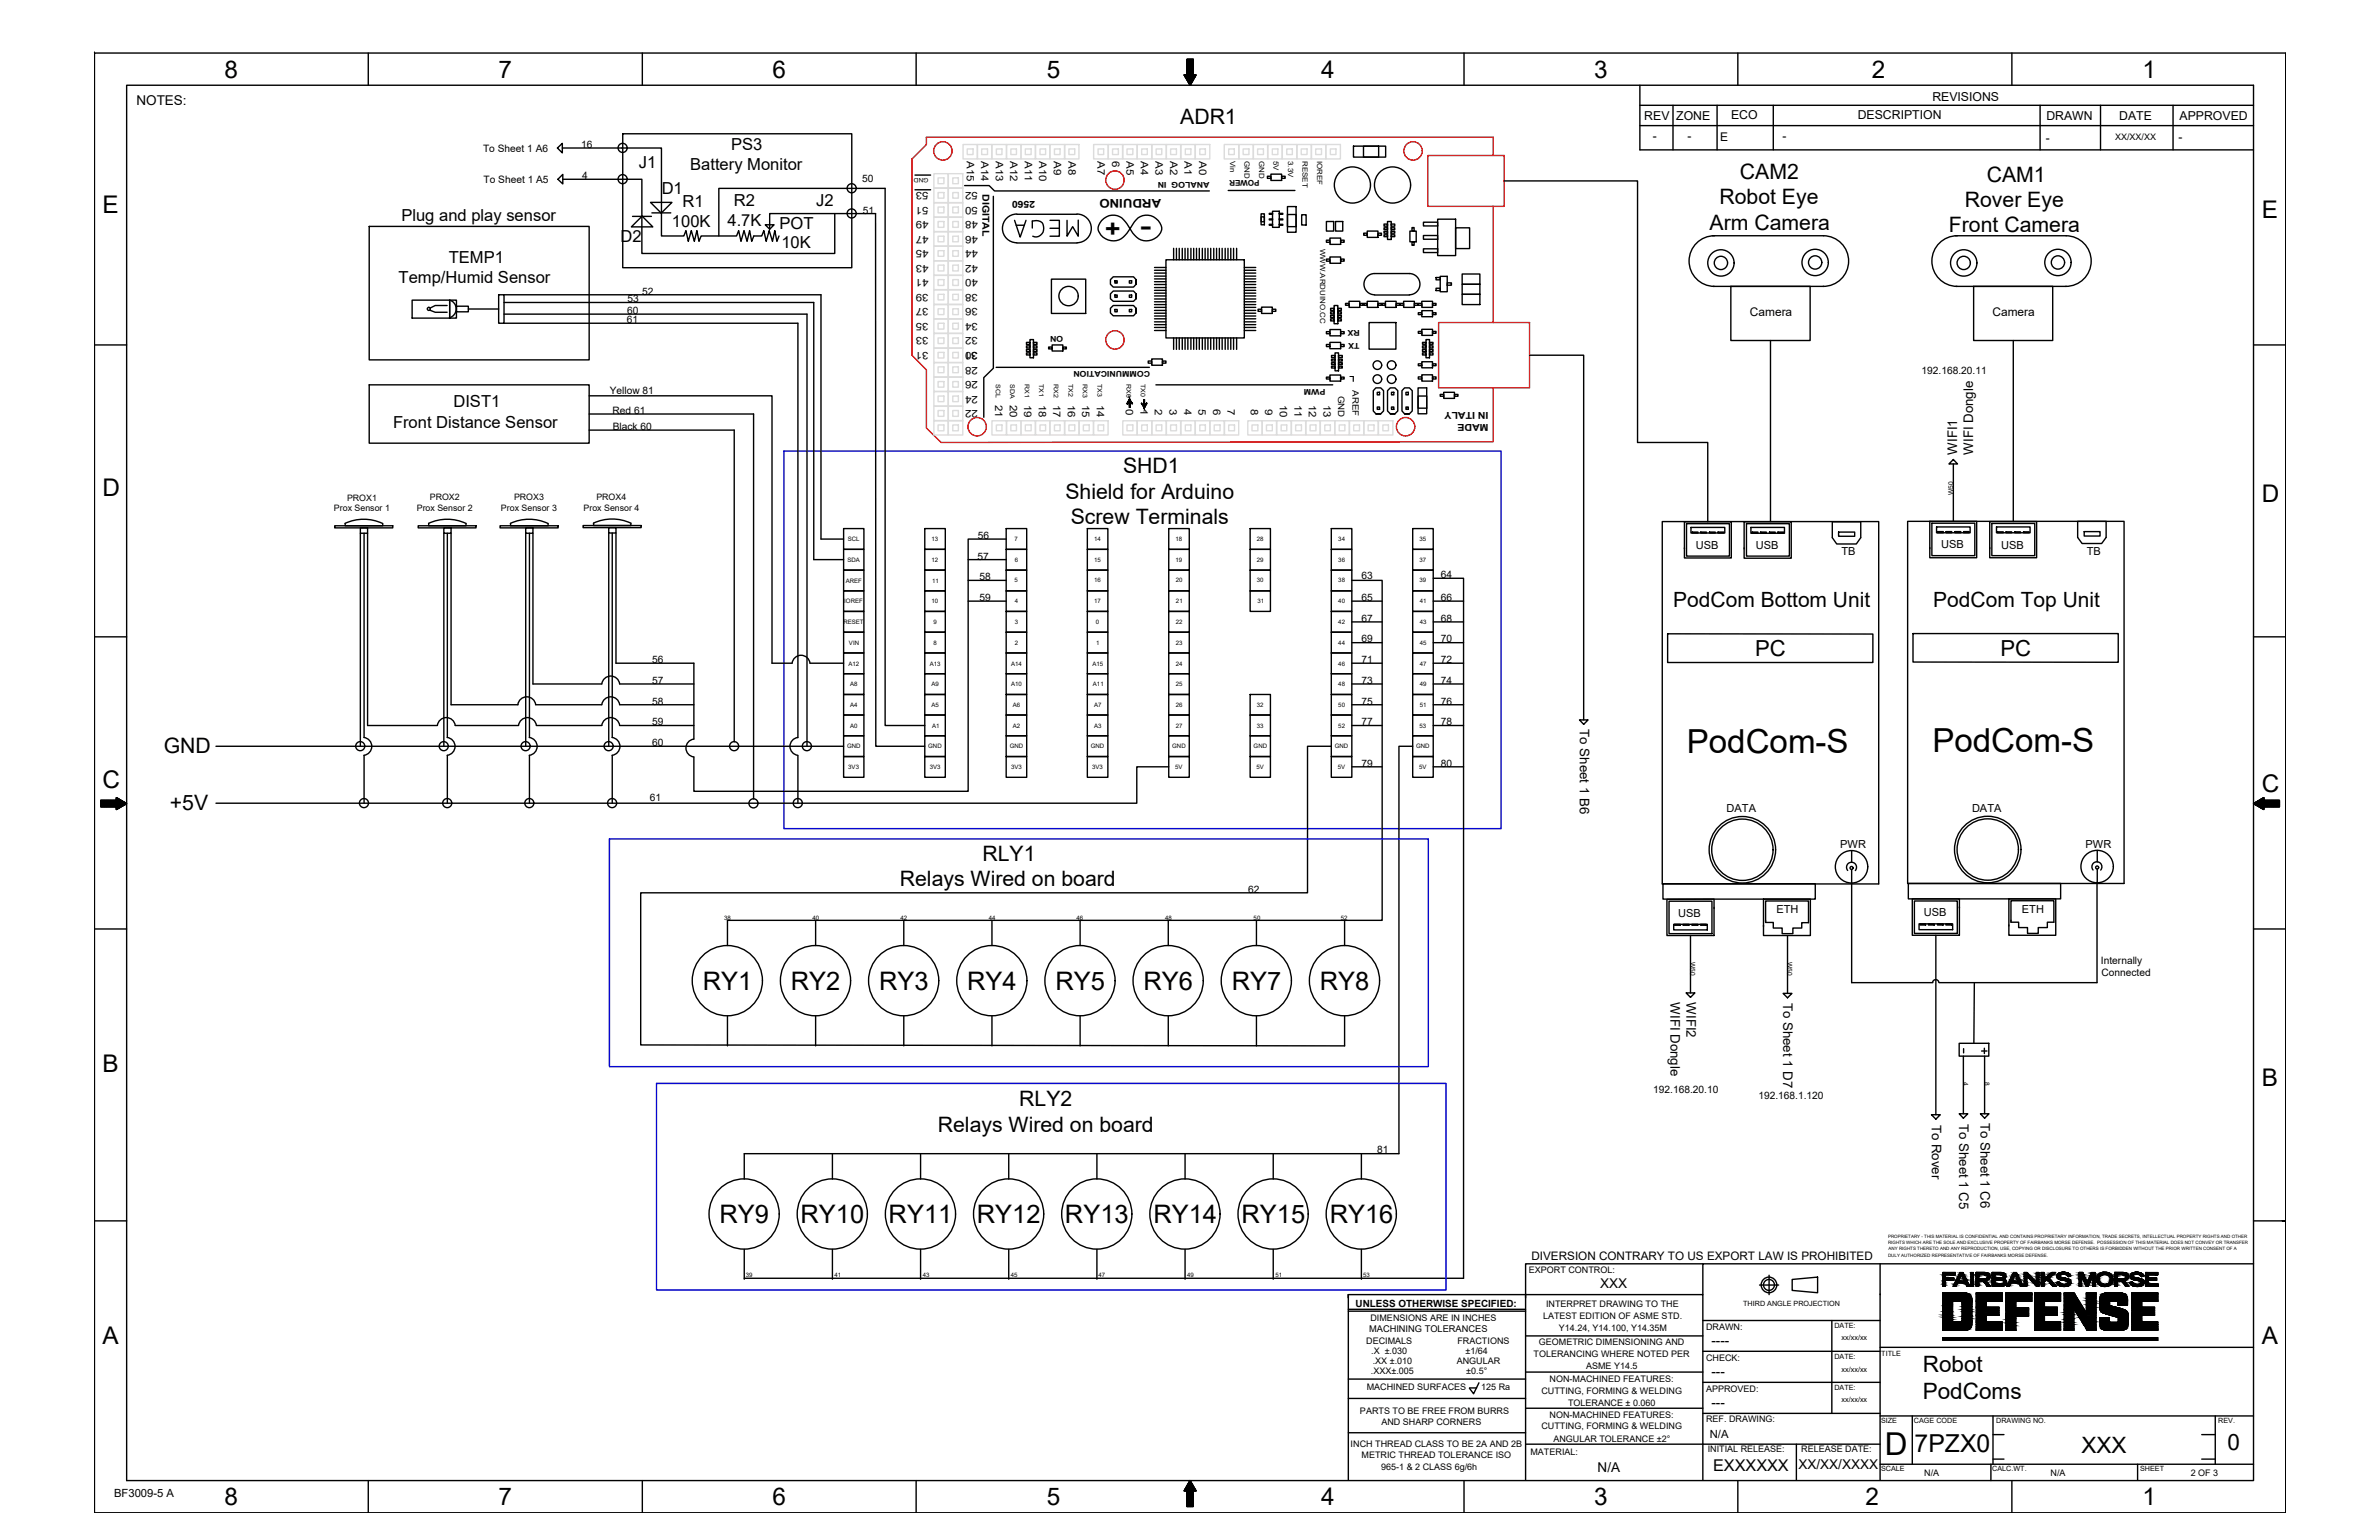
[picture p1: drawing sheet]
<svg xmlns="http://www.w3.org/2000/svg" width="432mm" height="279mm" viewBox="0 0 432 279" stroke-linecap="round" stroke-linejoin="round" font-family="sans-serif">
<defs><g id="words">
<g font-size="6">
<text x="306.2" y="136.5">PodCom-S</text>
<text x="350.7" y="136.5">PodCom-S</text>
</g>
<text font-size="5.8" x="209.1" y="39.9" transform="rotate(180 209.1 39.9)">-</text>
<text font-size="5.7" x="342.1" y="263.9">D</text>
<g font-size="4.6">
<text x="127.6" y="179.6">RY1</text>
<text x="143.6" y="179.6">RY2</text>
<text x="159.6" y="179.6">RY3</text>
<text x="175.6" y="179.6">RY4</text>
<text x="191.6" y="179.6">RY5</text>
<text x="207.6" y="179.6">RY6</text>
<text x="223.6" y="179.6">RY7</text>
<text x="239.6" y="179.6">RY8</text>
<text x="130.6" y="221.9">RY9</text>
<text x="145.3" y="221.9">RY10</text>
<text x="161.3" y="221.9">RY11</text>
<text x="177.3" y="221.9">RY12</text>
<text x="193.3" y="221.9">RY13</text>
<text x="209.3" y="221.9">RY14</text>
<text x="225.3" y="221.9">RY15</text>
<text x="241.3" y="221.9">RY16</text>
</g>
<text font-size="4.5" x="347.5" y="263.5">7PZX0</text>
<g font-size="4.4">
<text x="40.8" y="14.1">8</text>
<text x="90.5" y="14.1">7</text>
<text x="140.2" y="14.1">6</text>
<text x="190" y="14.1">5</text>
<text x="239.8" y="14.1">4</text>
<text x="289.3" y="14.1">3</text>
<text x="339.7" y="14.1">2</text>
<text x="388.9" y="14.1">1</text>
<text x="18.6" y="38.6">E</text>
<text x="203.4" y="39.9" transform="rotate(180 203.4 39.9)">+</text>
<text x="410.5" y="39.5">E</text>
<text x="18.6" y="90.1">D</text>
<text x="410.5" y="91">D</text>
<text x="18.6" y="143">C</text>
<text x="410.5" y="143.6">C</text>
<text x="18.6" y="194.5">B</text>
<text x="410.5" y="197.1">B</text>
<text x="18.6" y="243.8">A</text>
<text x="410.5" y="243.8">A</text>
<text x="40.8" y="273.1">8</text>
<text x="90.5" y="273.1">7</text>
<text x="140.2" y="273.1">6</text>
<text x="190" y="273.1">5</text>
<text x="239.8" y="273.1">4</text>
<text x="289.3" y="273.1">3</text>
<text x="338.6" y="273.1">2</text>
<text x="388.9" y="273.1">1</text>
</g>
<g font-size="4.1">
<text x="349" y="248.9">Robot</text>
<text x="349" y="253.8">PodComs</text>
<text x="377.8" y="263.5">XXX</text>
<text x="404.3" y="263.2">0</text>
</g>
<g font-size="4">
<text x="318.6" y="119">PC</text>
<text x="363.1" y="118.9">PC</text>
</g>
<g font-size="3.9">
<text x="214.2" y="22.5">ADR1</text>
<text x="315.8" y="32.5">CAM2</text>
<text x="360.6" y="32.9">CAM1</text>
<text x="310.3" y="41.8">Arm Camera</text>
<text x="312.1" y="37.1">Robot Eye</text>
<text x="356.6" y="37.5">Rover Eye</text>
<text x="353.7" y="42.2">Front Camera</text>
<text x="203.8" y="85.9">SHD1</text>
<text x="193.4" y="90.5">Shield for Arduino</text>
<text x="194.4" y="95.1">Screw Terminals</text>
<text x="29.7" y="136.6">GND</text>
<text x="30.8" y="147">+5V</text>
<text x="163.3" y="160.7">Relays Wired on board</text>
<text x="178.3" y="156.1">RLY1</text>
<text x="185" y="200.7">RLY2</text>
<text x="170.2" y="205.3">Relays Wired on board</text>
</g>
<g font-size="3.8">
<text x="303.7" y="110">PodCom Bottom Unit</text>
<text x="350.9" y="110.2">PodCom Top Unit</text>
</g>
<g font-size="3">
<text x="132.7" y="27.2">PS3</text>
<text x="116" y="30.4">J1</text>
<text x="120.1" y="35.2">D1</text>
<text x="125.3" y="30.8">Battery Monitor</text>
<text x="72.9" y="40.1">Plug and play sensor</text>
<text x="122" y="41.1">100K</text>
<text x="123.9" y="37.5">R1</text>
<text x="132" y="41">4.7K</text>
<text x="133.2" y="37.4">R2</text>
<text x="141.5" y="41.5">POT</text>
<text x="148.2" y="37.3">J2</text>
<text x="81.4" y="47.7">TEMP1</text>
<text x="112.6" y="43.8">D2</text>
<text x="141.8" y="45.1">10K</text>
<text x="72.3" y="51.4">Temp/Humid Sensor</text>
<text x="71.3" y="77.6">Front Distance Sensor</text>
<text x="82.3" y="73.9">DIST1</text>
</g>
<text font-size="2.9" x="310.9" y="266.9">EXXXXXX</text>
<g font-size="2.5">
<text x="24.8" y="19.1">NOTES:</text>
<text x="290.4" y="233.7">XXX</text>
<text x="310.6" y="244.1">----</text>
<text x="310.6" y="249.7">---</text>
<text x="310.6" y="255.3">---</text>
<text x="290" y="267">N/A</text>
<text x="326.4" y="266.6">XX/XX/XXXX</text>
</g>
<g font-size="2.4">
<text x="355.3" y="82.5" transform="rotate(-90 355.3 82.5)">WIFI1</text>
<text x="358.1" y="82.5" transform="rotate(-90 358.1 82.5)">WIFI Dongle</text>
<text x="286.7" y="132.3" transform="rotate(90 286.7 132.3)">To Sheet 1 B6</text>
<text x="303.2" y="181.9" transform="rotate(90 303.2 181.9)">WIFI Dongle</text>
<text x="306.1" y="181.9" transform="rotate(90 306.1 181.9)">WIFI2</text>
<text x="323.7" y="181.9" transform="rotate(90 323.7 181.9)">To Sheet 1 D7</text>
<text x="355.6" y="203.9" transform="rotate(90 355.6 203.9)">To Sheet 1 C5</text>
<text x="359.5" y="203.7" transform="rotate(90 359.5 203.7)">To Sheet 1 C6</text>
<text x="350.6" y="204.1" transform="rotate(90 350.6 204.1)">To Rover</text>
</g>
<g font-size="2.2">
<text x="298.4" y="21.7">REV</text>
<text x="304.2" y="21.7">ZONE</text>
<text x="314.2" y="21.6">ECO</text>
<text x="337.2" y="21.6">DESCRIPTION</text>
<text x="350.7" y="18.3">REVISIONS</text>
<text x="371.4" y="21.9">DRAWN</text>
<text x="384.6" y="21.9">DATE</text>
<text x="395.6" y="21.8">APPROVED</text>
<text x="300" y="25.4">-</text>
<text x="306.3" y="25.5">-</text>
<text x="312.2" y="25.6">E</text>
<text x="323.5" y="25.5">-</text>
<text x="371.3" y="25.8">-</text>
<text x="395.4" y="25.5">-</text>
<text x="210.7" y="36.1" transform="rotate(180 210.7 36.1)">ARDUINO</text>
<text x="317.6" y="57.3">Camera</text>
<text x="361.7" y="57.3">Camera</text>
</g>
<text font-size="2.1" x="278" y="228.7">DIVERSION CONTRARY TO US EXPORT LAW IS PROHIBITED</text>
<g font-size="2">
<text x="307.8" y="99.6">USB</text>
<text x="318.7" y="99.6">USB</text>
<text x="334.2" y="100.7">TB</text>
<text x="352.3" y="99.5">USB</text>
<text x="363.2" y="99.5">USB</text>
<text x="378.8" y="100.7">TB</text>
<text x="313.4" y="147.3">DATA</text>
<text x="357.9" y="147.3">DATA</text>
<text x="334" y="153.8">PWR</text>
<text x="378.5" y="153.8">PWR</text>
<text x="304.6" y="166.3">USB</text>
<text x="322.5" y="165.7">ETH</text>
<text x="349.2" y="166.2">USB</text>
<text x="367" y="165.6">ETH</text>
<text x="310.3" y="260.8">N/A</text>
<text x="20.7" y="271.5">BF3009-5 A</text>
</g>
<g font-size="1.9">
<text x="87.7" y="27.6">To Sheet 1 A6</text>
<text x="105.5" y="26.9">16</text>
<text x="175.5" y="29.2" transform="rotate(90 175.5 29.2)">A15</text>
<text x="178.1" y="29.2" transform="rotate(90 178.1 29.2)">A14</text>
<text x="180.7" y="29.2" transform="rotate(90 180.7 29.2)">A13</text>
<text x="183.3" y="29.2" transform="rotate(90 183.3 29.2)">A12</text>
<text x="186" y="29.2" transform="rotate(90 186 29.2)">A11</text>
<text x="188.6" y="29.2" transform="rotate(90 188.6 29.2)">A10</text>
<text x="191.3" y="29.2" transform="rotate(90 191.3 29.2)">A9</text>
<text x="193.9" y="29.2" transform="rotate(90 193.9 29.2)">A8</text>
<text x="199.2" y="29.2" transform="rotate(90 199.2 29.2)">A7</text>
<text x="201.8" y="29.2" transform="rotate(90 201.8 29.2)">6</text>
<text x="204.5" y="29.2" transform="rotate(90 204.5 29.2)">A5</text>
<text x="207.1" y="29.2" transform="rotate(90 207.1 29.2)">A4</text>
<text x="209.7" y="29.2" transform="rotate(90 209.7 29.2)">A3</text>
<text x="212.4" y="29.2" transform="rotate(90 212.4 29.2)">A2</text>
<text x="215" y="29.2" transform="rotate(90 215 29.2)">A1</text>
<text x="217.6" y="29.2" transform="rotate(90 217.6 29.2)">A0</text>
<text x="87.8" y="33.2">To Sheet 1 A5</text>
<text x="105.7" y="32.5">4</text>
<text x="156.5" y="33">50</text>
<text x="168.5" y="34.9" transform="rotate(180 168.5 34.9)">53</text>
<text x="177.5" y="34.9" transform="rotate(180 177.5 34.9)">52</text>
<text x="156.6" y="38.7">51</text>
<text x="168.5" y="40.1" transform="rotate(180 168.5 40.1)">49</text>
<text x="168.5" y="37.5" transform="rotate(180 168.5 37.5)">51</text>
<text x="177.5" y="40.1" transform="rotate(180 177.5 40.1)">48</text>
<text x="177.5" y="37.5" transform="rotate(180 177.5 37.5)">50</text>
<text x="168.5" y="45.4" transform="rotate(180 168.5 45.4)">45</text>
<text x="168.5" y="42.8" transform="rotate(180 168.5 42.8)">47</text>
<text x="177.5" y="45.4" transform="rotate(180 177.5 45.4)">44</text>
<text x="177.5" y="42.8" transform="rotate(180 177.5 42.8)">46</text>
<text x="116.6" y="53.4">52</text>
<text x="168.5" y="53.3" transform="rotate(180 168.5 53.3)">39</text>
<text x="168.5" y="50.7" transform="rotate(180 168.5 50.7)">41</text>
<text x="168.5" y="48" transform="rotate(180 168.5 48)">43</text>
<text x="177.5" y="53.3" transform="rotate(180 177.5 53.3)">38</text>
<text x="177.5" y="50.7" transform="rotate(180 177.5 50.7)">40</text>
<text x="177.5" y="48" transform="rotate(180 177.5 48)">42</text>
<text x="113.8" y="58.6">61</text>
<text x="113.8" y="57">60</text>
<text x="113.9" y="54.9">53</text>
<text x="168.5" y="58.6" transform="rotate(180 168.5 58.6)">35</text>
<text x="168.5" y="55.9" transform="rotate(180 168.5 55.9)">37</text>
<text x="177.5" y="58.6" transform="rotate(180 177.5 58.6)">34</text>
<text x="177.5" y="55.9" transform="rotate(180 177.5 55.9)">36</text>
<text x="168.5" y="63.9" transform="rotate(180 168.5 63.9)">31</text>
<text x="168.5" y="61.2" transform="rotate(180 168.5 61.2)">33</text>
<text x="177.4" y="63.9" transform="rotate(180 177.4 63.9)">31</text>
<text x="177.5" y="63.9" transform="rotate(180 177.5 63.9)">30</text>
<text x="177.5" y="61.2" transform="rotate(180 177.5 61.2)">32</text>
<text x="110.7" y="71.5">Yellow 81</text>
<text x="177.5" y="71.8" transform="rotate(180 177.5 71.8)">24</text>
<text x="177.5" y="69.1" transform="rotate(180 177.5 69.1)">26</text>
<text x="177.5" y="66.5" transform="rotate(180 177.5 66.5)">28</text>
<text x="348.8" y="67.9">192.168.20.11</text>
<text x="111.2" y="75.1">Red 61</text>
<text x="111.2" y="78">Black 60</text>
<text x="177.5" y="74.4" transform="rotate(180 177.5 74.4)">22</text>
<text x="180.6" y="73.4" transform="rotate(90 180.6 73.4)">21</text>
<text x="183.3" y="73.4" transform="rotate(90 183.3 73.4)">20</text>
<text x="185.9" y="73.4" transform="rotate(90 185.9 73.4)">19</text>
<text x="188.6" y="73.4" transform="rotate(90 188.6 73.4)">18</text>
<text x="191.2" y="73.4" transform="rotate(90 191.2 73.4)">17</text>
<text x="193.8" y="73.4" transform="rotate(90 193.8 73.4)">16</text>
<text x="196.4" y="73.4" transform="rotate(90 196.4 73.4)">15</text>
<text x="199.1" y="73.4" transform="rotate(90 199.1 73.4)">14</text>
<text x="204.3" y="74.2" transform="rotate(90 204.3 74.2)">0</text>
<text x="207" y="74.2" transform="rotate(90 207 74.2)">1</text>
<text x="209.6" y="74.2" transform="rotate(90 209.6 74.2)">2</text>
<text x="212.3" y="74.2" transform="rotate(90 212.3 74.2)">3</text>
<text x="214.9" y="74.2" transform="rotate(90 214.9 74.2)">4</text>
<text x="217.6" y="74.2" transform="rotate(90 217.6 74.2)">5</text>
<text x="220.2" y="74.2" transform="rotate(90 220.2 74.2)">6</text>
<text x="222.8" y="74.2" transform="rotate(90 222.8 74.2)">7</text>
<text x="227" y="74.2" transform="rotate(90 227 74.2)">8</text>
<text x="229.7" y="74.2" transform="rotate(90 229.7 74.2)">9</text>
<text x="232.3" y="73.4" transform="rotate(90 232.3 73.4)">10</text>
<text x="234.9" y="73.4" transform="rotate(90 234.9 73.4)">11</text>
<text x="237.6" y="73.4" transform="rotate(90 237.6 73.4)">12</text>
<text x="240.2" y="73.4" transform="rotate(90 240.2 73.4)">13</text>
<text x="177.4" y="101.5">57</text>
<text x="177.5" y="97.8">56</text>
<text x="177.8" y="105.3">58</text>
<text x="247.1" y="105">63</text>
<text x="261.5" y="104.9">64</text>
<text x="177.8" y="109.1">59</text>
<text x="247.1" y="109.1">65</text>
<text x="247.1" y="112.8">67</text>
<text x="261.5" y="109.1">66</text>
<text x="261.5" y="112.8">68</text>
<text x="247.1" y="116.6">69</text>
<text x="261.5" y="116.6">70</text>
<text x="118.4" y="120.3">56</text>
<text x="118.4" y="124.1">57</text>
<text x="247.1" y="120.3">71</text>
<text x="247.1" y="124.1">73</text>
<text x="261.5" y="120.3">72</text>
<text x="261.5" y="124.1">74</text>
<text x="118.4" y="127.9">58</text>
<text x="118.4" y="131.6">59</text>
<text x="247.1" y="127.8">75</text>
<text x="247.1" y="131.6">77</text>
<text x="261.5" y="127.9">76</text>
<text x="261.5" y="131.6">78</text>
<text x="118.4" y="135.4">60</text>
<text x="247.1" y="139.1">79</text>
<text x="261.5" y="139.1">80</text>
<text x="117.9" y="145.3">61</text>
<text x="226.6" y="161.9">62</text>
<text x="381.3" y="174.9">Internally</text>
<text x="381.4" y="177.1">Connected</text>
<text x="300.1" y="198.2">192.168.20.10</text>
<text x="319.2" y="199.4">192.168.1.120</text>
<text x="249.9" y="209.3">81</text>
</g>
<text font-size="1.8" x="246" y="237">UNLESS OTHERWISE SPECIFIED:</text>
<g font-size="1.7">
<text x="178.4" y="35.2" transform="rotate(90 178.4 35.2)">DIGITAL</text>
<text x="187.9" y="36.5" transform="rotate(180 187.9 36.5)">2560</text>
<text x="270.2" y="76.9" transform="rotate(180 270.2 76.9)">MADE</text>
<text x="270.2" y="74.8" transform="rotate(180 270.2 74.8)">IN ITALY</text>
<text x="248.5" y="241.7">MACHINING TOLERANCES</text>
</g>
<g font-size="1.6">
<text x="383.9" y="25.4">XX/XX/XX</text>
<text x="242.9" y="71.8" transform="rotate(90 242.9 71.8)">GND</text>
<text x="245.5" y="70.8" transform="rotate(90 245.5 70.8)">AREF</text>
<text x="60.6" y="92.8">Prox Sensor 1</text>
<text x="63" y="90.8">PROX1</text>
<text x="75.6" y="92.7">Prox Sensor 2</text>
<text x="78" y="90.7">PROX2</text>
<text x="90.9" y="92.7">Prox Sensor 3</text>
<text x="93.3" y="90.7">PROX3</text>
<text x="105.9" y="92.7">Prox Sensor 4</text>
<text x="108.2" y="90.7">PROX4</text>
<text x="277.5" y="230.9">EXPORT CONTROL:</text>
<text x="248.8" y="239.7">DIMENSIONS ARE IN INCHES</text>
<text x="280.1" y="239.3">LATEST EDITION OF ASME STD.</text>
<text x="280.6" y="237.1">INTERPRET DRAWING TO THE</text>
<text x="248" y="243.9">DECIMALS</text>
<text x="248.9" y="245.6">.X ±.030</text>
<text x="264.5" y="243.9">FRACTIONS</text>
<text x="266" y="245.6">±1/64</text>
<text x="279.3" y="244.1">GEOMETRIC DIMENSIONING AND</text>
<text x="283" y="241.4">Y14.24, Y14.100, Y14.35M</text>
<text x="309.7" y="241.2">DRAWN:</text>
<text x="248.8" y="249.3">.XXX±.005</text>
<text x="249.2" y="247.5">.XX ±.010</text>
<text x="264.4" y="247.5">ANGULAR</text>
<text x="266.1" y="249.3">±0.5°</text>
<text x="278.3" y="246.3">TOLERANCING WHERE NOTED PER</text>
<text x="281.3" y="250.7">NON-MACHINED FEATURES:</text>
<text x="287.9" y="248.4">ASME Y14.5</text>
<text x="309.7" y="246.9">CHECK:</text>
<text x="246.8" y="256.5">PARTS TO BE FREE FROM BURRS</text>
<text x="248.1" y="252.2">MACHINED SURFACES</text>
<text x="268.9" y="252.2">125 Ra</text>
<text x="279.8" y="252.9">CUTTING, FORMING &amp; WELDING</text>
<text x="281.3" y="257.2">NON-MACHINED FEATURES:</text>
<text x="284.6" y="255.1">TOLERANCE ± 0.060</text>
<text x="309.7" y="252.5">APPROVED:</text>
<text x="245.2" y="262.4">INCH THREAD CLASS TO BE 2A AND 2B</text>
<text x="250.7" y="258.5">AND SHARP CORNERS</text>
<text x="277.8" y="263.9">MATERIAL:</text>
<text x="279.8" y="259.3">CUTTING, FORMING &amp; WELDING</text>
<text x="281.9" y="261.5">ANGULAR TOLERANCE ±2°</text>
<text x="309.7" y="258.1">REF. DRAWING:</text>
<text x="310" y="263.4">INITIAL RELEASE:</text>
<text x="326.9" y="263.4">RELEASE DATE:</text>
<text x="247.1" y="264.5">METRIC THREAD TOLERANCE ISO</text>
<text x="250.7" y="266.6">965-1 &amp; 2 CLASS 6g/6h</text>
<text x="349.2" y="267.7">N/A</text>
<text x="372.2" y="267.8">N/A</text>
<text x="397.6" y="267.8">2 OF 3</text>
</g>
<g font-size="1.5">
<text x="219.5" y="33" transform="rotate(180 219.5 33)">ANALOG IN</text>
<text x="228.6" y="32.7" transform="rotate(180 228.6 32.7)">POWER</text>
<text x="246.8" y="59.8" transform="rotate(180 246.8 59.8)">RX</text>
<text x="193" y="61" transform="rotate(180 193 61)">ON</text>
<text x="246.8" y="62.2" transform="rotate(180 246.8 62.2)">TX</text>
<text x="208.7" y="67.3" transform="rotate(180 208.7 67.3)">COMMUNICATION</text>
<text x="240.6" y="70.5" transform="rotate(180 240.6 70.5)">PWM</text>
<text x="245.9" y="68.2" transform="rotate(180 245.9 68.2)">L</text>
</g>
<g font-size="1.3">
<text x="223.3" y="29.2" transform="rotate(90 223.3 29.2)">Vin</text>
<text x="225.9" y="29.2" transform="rotate(90 225.9 29.2)">GND</text>
<text x="228.5" y="29.2" transform="rotate(90 228.5 29.2)">GND</text>
<text x="231.1" y="29.2" transform="rotate(90 231.1 29.2)">5V</text>
<text x="233.8" y="29.2" transform="rotate(90 233.8 29.2)">3.3V</text>
<text x="236.4" y="29.2" transform="rotate(90 236.4 29.2)">RESET</text>
<text x="239.1" y="29.2" transform="rotate(90 239.1 29.2)">IOREF</text>
<text x="239.6" y="45.1" transform="rotate(90 239.6 45.1)">WWW.ARDUINO.CC</text>
<text x="316.4" y="237">THIRD ANGLE PROJECTION</text>
<text x="333" y="240.9">DATE:</text>
<text x="334.3" y="243">xx/xx/xx</text>
<text x="341.5" y="245.9">TITLE</text>
<text x="333" y="246.5">DATE:</text>
<text x="334.3" y="248.9">xx/xx/xx</text>
<text x="333" y="252.1">DATE:</text>
<text x="334.3" y="254.4">xx/xx/xx</text>
<text x="341.4" y="258.2">SIZE</text>
<text x="347.4" y="258.2">CAGE CODE</text>
<text x="362.3" y="258.2">DRAWING NO.</text>
<text x="402.6" y="258.2">REV.</text>
<text x="341.4" y="267">SCALE</text>
<text x="361.6" y="267">CALC.WT.</text>
<text x="388.5" y="267">SHEET</text>
</g>
<g font-size="1.2">
<text x="180.7" y="69.7" transform="rotate(90 180.7 69.7)">SCL</text>
<text x="183.3" y="69.7" transform="rotate(90 183.3 69.7)">SDA</text>
<text x="186" y="69.7" transform="rotate(90 186 69.7)">RX1</text>
<text x="188.6" y="69.7" transform="rotate(90 188.6 69.7)">TX1</text>
<text x="191.3" y="69.7" transform="rotate(90 191.3 69.7)">RX2</text>
<text x="193.9" y="69.7" transform="rotate(90 193.9 69.7)">TX2</text>
<text x="196.6" y="69.7" transform="rotate(90 196.6 69.7)">RX3</text>
<text x="199.2" y="69.7" transform="rotate(90 199.2 69.7)">TX3</text>
<text x="204.5" y="69.7" transform="rotate(90 204.5 69.7)">RX0</text>
<text x="207.1" y="69.7" transform="rotate(90 207.1 69.7)">TX0</text>
<text x="354.5" y="89.8" transform="rotate(-90 354.5 89.8)">W50</text>
<text x="306.8" y="174.5" transform="rotate(90 306.8 174.5)">W50</text>
<text x="324.4" y="174.6" transform="rotate(90 324.4 174.6)">W50</text>
<text x="356.4" y="196.4" transform="rotate(90 356.4 196.4)">4</text>
<text x="360.3" y="196.4" transform="rotate(90 360.3 196.4)">8</text>
</g>
<g font-size="1.1">
<text x="168.5" y="32.2" transform="rotate(180 168.5 32.2)">GND</text>
<text x="153.8" y="102">SDA</text>
<text x="153.9" y="98.2">SCL</text>
<text x="169.1" y="102">12</text>
<text x="169.1" y="98.2">13</text>
<text x="184.1" y="98.2">7</text>
<text x="184.2" y="102">6</text>
<text x="198.6" y="102">15</text>
<text x="198.6" y="98.2">14</text>
<text x="213.4" y="102">19</text>
<text x="213.4" y="98.2">18</text>
<text x="228.1" y="102">29</text>
<text x="228.1" y="98.2">28</text>
<text x="242.9" y="102">36</text>
<text x="242.9" y="98.2">34</text>
<text x="257.6" y="102">37</text>
<text x="257.6" y="98.2">35</text>
<text x="153.5" y="105.7">AREF</text>
<text x="169.2" y="105.7">11</text>
<text x="184.1" y="105.7">5</text>
<text x="198.6" y="105.7">16</text>
<text x="213.4" y="105.7">20</text>
<text x="228.1" y="105.7">30</text>
<text x="242.9" y="105.7">38</text>
<text x="257.6" y="105.7">39</text>
<text x="153.1" y="113.2">RESET</text>
<text x="153.2" y="109.4">IOREF</text>
<text x="169.1" y="109.4">10</text>
<text x="169.4" y="113.2">9</text>
<text x="184.2" y="113.2">3</text>
<text x="184.2" y="109.4">4</text>
<text x="198.6" y="109.4">17</text>
<text x="198.9" y="113.2">0</text>
<text x="213.4" y="113.2">22</text>
<text x="213.4" y="109.4">21</text>
<text x="228.2" y="109.4">31</text>
<text x="242.9" y="113.2">42</text>
<text x="242.9" y="109.4">40</text>
<text x="257.7" y="113.2">43</text>
<text x="257.7" y="109.4">41</text>
<text x="154.1" y="117">VIN</text>
<text x="169.4" y="117">8</text>
<text x="184.2" y="117">2</text>
<text x="199" y="117">1</text>
<text x="213.4" y="117">23</text>
<text x="242.9" y="117">44</text>
<text x="257.7" y="117">45</text>
<text x="154" y="120.7">A12</text>
<text x="154.3" y="124.5">A8</text>
<text x="168.8" y="120.7">A13</text>
<text x="169.1" y="124.5">A9</text>
<text x="183.5" y="124.5">A10</text>
<text x="183.5" y="120.7">A14</text>
<text x="198.3" y="120.7">A15</text>
<text x="198.4" y="124.5">A11</text>
<text x="213.4" y="124.5">25</text>
<text x="213.4" y="120.7">24</text>
<text x="242.9" y="124.5">48</text>
<text x="242.9" y="120.7">46</text>
<text x="257.7" y="124.5">49</text>
<text x="257.7" y="120.7">47</text>
<text x="154.3" y="128.2">A4</text>
<text x="169.1" y="128.2">A5</text>
<text x="183.8" y="128.2">A6</text>
<text x="198.6" y="128.2">A7</text>
<text x="213.4" y="128.2">26</text>
<text x="228.1" y="128.2">32</text>
<text x="242.9" y="128.2">50</text>
<text x="257.7" y="128.2">51</text>
<text x="153.8" y="135.8">GND</text>
<text x="154.3" y="132">A0</text>
<text x="168.5" y="135.8">GND</text>
<text x="169.2" y="132">A1</text>
<text x="183.3" y="135.8">GND</text>
<text x="183.8" y="132">A2</text>
<text x="198" y="135.8">GND</text>
<text x="198.6" y="132">A3</text>
<text x="212.8" y="135.8">GND</text>
<text x="213.4" y="132">27</text>
<text x="227.5" y="135.8">GND</text>
<text x="228.1" y="132">33</text>
<text x="242.3" y="135.8">GND</text>
<text x="242.9" y="132">52</text>
<text x="257" y="135.8">GND</text>
<text x="257.6" y="132">53</text>
<text x="154" y="139.5">3V3</text>
<text x="168.7" y="139.5">3V3</text>
<text x="183.5" y="139.5">3V3</text>
<text x="198.2" y="139.5">3V3</text>
<text x="213.3" y="139.5">5V</text>
<text x="228" y="139.5">5V</text>
<text x="242.8" y="139.5">5V</text>
<text x="257.6" y="139.5">5V</text>
<text x="131.4" y="166.9">38</text>
<text x="147.5" y="166.9">40</text>
<text x="163.4" y="167">42</text>
<text x="179.5" y="166.9">44</text>
<text x="195.4" y="166.9">46</text>
<text x="211.5" y="166.9">48</text>
<text x="227.5" y="166.9">50</text>
<text x="243.4" y="166.9">52</text>
<text x="135.4" y="231.7">39</text>
<text x="151.5" y="231.7">41</text>
<text x="167.5" y="231.7">43</text>
<text x="183.5" y="231.7">45</text>
<text x="199.4" y="231.7">47</text>
<text x="215.5" y="231.7">49</text>
<text x="231.5" y="231.7">51</text>
<text x="247.4" y="231.7">53</text>
</g>
<g font-size=".8">
<text x="342.7" y="224.6">PROPRIETARY - THIS MATERIAL IS CONFIDENTIAL AND CONTAINS PROPRIETARY INFORMATION, TRADE SECRETS, INTELLECTUAL PROPERTY RIGHTS AND OTHER</text>
<text x="342.7" y="225.7">RIGHTS WHICH ARE THE SOLE AND EXCLUSIVE PROPERTY OF FAIRBANKS MORSE DEFENSE. POSSESSION OF THIS MATERIAL DOES NOT CONVEY OR TRANSFER</text>
<text x="342.7" y="228">DULY AUTHORIZED REPRESENTATIVE OF FAIRBANKS MORSE DEFENSE.</text>
<text x="342.8" y="226.8">ANY RIGHTS THERETO AND ANY REPRODUCTION, USE, COPYING OR DISCLOSURE TO OTHERS IS FORBIDDEN WITHOUT THE PRIOR WRITTEN CONSENT OF A</text>
</g>
</g></defs>
<!-- layer: 0 -->
<path d="M17.1 9.6h.1M276.9 234.9h.1M341.2 234.9h.1" fill="none" stroke="#000" stroke-width=".18"/>
<g fill="none" stroke="#000" stroke-width=".25">
<path d="M17.1 9.6h397.8v264.9h-397.8zM23 15.5h386v253.1h-386zM66.8 9.6v5.9M116.6 9.6v5.9M166.3 9.6v5.9M215 13.6l1.3 1.3-.4 .4M215.1 13.6h-.1M215.1 13.6l1.3 1.2M215.2 13.6l-.2 .1 1.3 1.3M215.2 14l1 1.1M215.2 13.6l1.2 1.1M215.3 13.6l-.2 .2"/>
<path d="M215.3 13.6l1.2 1.1M215.3 14.3l.9 .9M215.4 10.8h1.2v2.8h.5l-1.1 1.9-1.1-1.9h.5zM215.4 10.8l1.2 1.2M215.4 10.9l1.2 1.2M215.4 11.1l1.2 1.1M215.4 11.2l1.2 1.1M215.4 11.4l1.2 1.2M215.4 11.5l1.2 1.2M215.4 11.7l1.2 1.1M215.4 11.8l1.2 1.2M215.4 11.9l1.2 1.2"/>
<path d="M215.4 12l1.2 1.2M215.4 12.2l1.2 1.1M215.4 12.3l1.2 1.2M215.4 12.4l1.2 1.2M215.4 12.5l1.5 1.5M215.4 12.7l1.4 1.4M215.4 12.8l1.4 1.4M215.4 12.9l1.3 1.3M215.4 13l1.3 1.3M215.4 13.1l1.2 1.3M215.4 13.3l1.2 1.1M215.4 13.4l1.1 1.1"/>
<path d="M215.4 13.5l1.1 1.1-.6 .7M215.4 13.6l-.3 .3M215.5 10.8l-.1 .1M215.5 10.8l1.1 1M215.6 10.8l-.2 .2M215.6 10.8l1 .9M215.7 10.8l-.3 .3M215.8 10.8l.8 .8M215.9 10.8l-.5 .5 1.2 1.2M215.9 15.2l.1 .2M215.9 10.8l.7 .7M216 10.8l-.6 .6"/>
<path d="M216 10.8l.6 .6M216.1 10.8l-.7 .7M216.2 10.8l.4 .4-1.2 1.3M216.2 15.2l-.2 .2M216.2 10.8l-.8 .8M216.3 10.8l.3 .3M216.4 10.8l-1 .9M216.4 10.8l.2 .2M216.5 10.8l-1.1 1M216.5 10.8l.1 .1M216.6 13.6l.3 .3M216.6 13.5l-1.1 1.1 .7 .7"/>
<path d="M216.6 10.8l-1.2 1.2M216.6 10.9l-1.2 1.2M216.6 11.1l-1.2 1.1M216.6 11.2l-1.2 1.1M216.6 11.4l-1.2 1.2M216.6 11.5l-1.2 1.2M216.6 11.7l-1.2 1.1M216.6 11.8l-1.2 1.2M216.6 11.9l-1.2 1.2M216.6 12l-1.2 1.2M216.6 12.2l-1.2 1.1M216.6 12.3l-1.2 1.2"/>
<path d="M216.6 12.4l-1.2 1.2M216.6 12.5l-1.5 1.5M216.6 12.7l-1.4 1.4M216.6 12.8l-1.4 1.4M216.6 12.9l-1.3 1.3M216.6 13l-1.3 1.3M216.6 13.1l-1.2 1.3M216.6 13.3l-1.2 1.1M216.6 13.4l-1.1 1.1M216.7 13.6l-1.1 1.1M216.7 14.3l-.9 .9M216.7 13.6l.3 .2"/>
<path d="M216.8 13.6l-1.2 1.1M216.8 13.6l.2 .1-1.3 1.3M216.8 14l-1 1.1M216.9 13.6l-1.3 1.2M217 13.6h.1M217 13.6l-1.3 1.3 .4 .4M265.7 9.6v5.9M297.6 19.1h111.4M297.6 15.5v11.7h111.4M303.7 19.1v8.1M311.7 19.1v8.1M315.4 9.6v5.9"/>
<path d="M321.9 19.1v8.1M365.2 9.6v5.9M370.3 19.1v8.1M381.3 19.1v8.1M394.4 19.1v8.1M101.2 26.9l.9-.9v1.7zM102.1 26.9h18v15.9h4l.4-1 .4 2 .6-2 .5 2 .5-2 .4 2 .4-1h6.4l.4-1 .4 2 .5-2 .6 2 .5-2 .3 2 .4-1h1.5l.3-1 .5 2 .5-2 .6 2 .4-2 .4 2 .4-1M102.2 31.6v1.8l-.9-.9zM102.2 32.5h14.3v13.5h35v-7.3M113 24.3h41.6v24.3h-41.6zM114.8 39.3h3.4M118.1 36.7h3.9l-2 2z"/>
<path d="M118.3 38.6h3.5M154.6 38.7h4.3l.1 96.7h8.9M154.6 38.7h-14.9v2.6M166.1 34.4h2.8M166.1 31.8h2.8M175.1 33.7h4.4l1 .9h39M180.3 35.6v31.2l-1.7 1.7v7.2M184.2 40l1 3 1-3M184.6 38.8a2.6 2.6 0 0 0-2.7 2.6 2.6 2.6 0 0 0 2.7 2.6M184.6 38.9h10.9M190.6 40h1.7v2.9h-1.7M195.5 38.8a2.6 2.6 0 0 1 2.6 2.6 2.6 2.6 0 0 1-2.6 2.6"/>
<path d="M195.7 39.9v3l-1-1.8-1 1.8v-2.9M222.9 34.6h12.1M228.9 38.8h.6v2h-.6zM228.9 39.3h.6v.9h-.6zM230 32h.7v.4h-.7zM230.4 39.7h.6v.2h-.6zM230.4 38.7h.6v.2h-.6zM230.7 31.6h1.9v1.1h-1.9zM231 38.3h1.2v2.9h-1.2zM232.2 39.7h.6v.2h-.6zM232.2 38.7h.6v.2h-.6zM232.6 32h.7v.4h-.7z"/>
<path d="M233.7 37.5h1.5v4.6h-1.5zM233.7 38.9h1.5v2.2h-1.5zM236.3 39h.8v1.8h-.8zM245.7 26.5h5.8v2h-5.8zM247.5 26.5h2.7v2h-2.7zM260.9 39.8h3.3v6.6h-3.3zM273 32.8h24.2v47.5h12.8v14.4M297.6 22.8h111.4M67 41.1h39.9v24.2h-39.9zM74.8 54.5h6.8v3.2h-6.8zM78 56.3l1 .4h2.2M81.2 55.4h-2.2l-.9 .5"/>
<path d="M81.6 54.4a1.67 1.67 0 0 1 1.2 1.6 1.67 1.67 0 0 1-1.2 1.7M81.6 54.5h1.2v3.2h-1.2zM82.8 55.6h2.2v1h-2.2zM85 56.1h5.5M90.5 53.5h1v5.1h-1zM91.5 53.5h57.5v44.3h4.1M91.5 58.6h53.3v75.2M91.5 57h55v78.4M91.5 54.9h56.2v46.6h5.4M114.6 41.2l1.9-2 2 2zM130.5 42.8v-8.6h30.2v97.4h7.2M138.9 40.8h1.6l-.8 .8z"/>
<path d="M184.4 40.9h1.5M184.6 44.1h10.9M187.4 41.4v-1.3a1.39 1.39 0 0 1 2 .9 1.47 1.47 0 0 1-.4 1.6 1.47 1.47 0 0 1-1.5 .3M190.6 41.4h1.7M190.8 50.6h6.3v6.3h-6.3zM199.9 40a2.77 2.77 0 0 1 4.7 .6l.5 .9 .6-.9a2.7 2.7 0 0 1 3-1.5 2.7 2.7 0 0 1 2.1 2.7 2.91 2.91 0 0 1-2.4 1.9 2.91 2.91 0 0 1-2.8-1.4l-.5-.8-.5 .8a2.84 2.84 0 0 1-3 1.4 2.84 2.84 0 0 1-2.3-2.4zM202.4 56.1h.4v.5h-.4zM202.4 53.5h.4v.4h-.4zM202.4 50.9h.4v.5h-.4zM205 56.1h.4v.5h-.4zM205 53.5h.4v.4h-.4zM205 50.9h.4v.5h-.4z"/>
<path d="M206.2 55.9v.9zM206.2 55.9l-.5-.5h-3.6l-.6 .5v.9l.6 .5h3.6l.5-.5M206.2 53.3v.9zM206.2 53.3l-.5-.5h-3.6l-.6 .5v.9l.6 .5h3.6l.5-.5M206.2 50.7v.9zM206.2 50.7l-.5-.5h-3.6l-.6 .5v.9l.6 .5h3.6l.5-.5M209.6 54.2h2M209.6 53.7h2M209.6 53.2h2M209.6 52.7h2M209.6 52.2h2M209.6 51.6h2"/>
<path d="M209.6 51.1h2M209.6 50.6h2M209.6 50.1h2M209.6 49.5h2M209.6 49h2M209.6 48.5h2M209.6 60h2M209.6 59.4h2M209.6 58.9h2M209.6 58.4h2M209.6 57.8h2M209.6 57.3h2"/>
<path d="M209.6 56.8h2M209.6 56.3h2M209.6 55.8h2M209.6 55.3h2M209.6 54.8h2M211.6 47.1h14.2v14.2h-14.2zM213 45.1v2M213.5 45.1v2M214 45.1v2M214.6 45.1v2M215.1 45.1v2M215.6 45.1v2"/>
<path d="M216.2 45.1v2M216.7 45.1v2M217.2 45.1v2M217.7 45.1v2M218.2 45.1v2M218.7 45.1v2M219.2 45.1v2M219.8 45.1v2M220.3 45.1v2M220.8 45.1v2M221.3 45.1v2M221.8 45.1v2"/>
<path d="M222.4 45.1v2M222.9 45.1v2M223.4 45.1v2M223.9 45.1v2M224.5 45.1v2M225.8 54.2h2.1M225.8 53.7h2.1M225.8 53.2h2.1M225.8 52.7h2.1M225.8 52.2h2.1M225.8 51.6h2.1M225.8 51.1h2.1"/>
<path d="M225.8 50.6h2.1M225.8 50.1h2.1M225.8 49.5h2.1M225.8 49h2.1M225.8 48.5h2.1M225.8 60h2.1M225.8 59.4h2.1M225.8 58.9h2.1M225.8 58.4h2.1M225.8 57.8h2.1M225.8 57.3h2.1M225.8 56.8h2.1"/>
<path d="M225.8 56.3h2.1M225.8 55.8h2.1M225.8 55.3h2.1M225.8 54.8h2.1M228.3 56.1h.7v.4h-.7zM229 55.7h1.9v1.2h-1.9zM230.4 40.7h.6v.2h-.6zM230.9 56.1h.7v.4h-.7zM232.2 40.7h.6v.2h-.6zM240.7 47h.7v.4h-.7zM240.7 43.6h.7v.4h-.7zM240.7 40.2h1.4v1.7h-1.4z"/>
<path d="M241.4 46.6h1.9v1.2h-1.9zM241.4 43.2h1.9v1.1h-1.9zM241.4 59.8h1.9v1.1h-1.9zM241.5 57.2h.6v.4h-.6zM241.5 56.6h.6v.4h-.6zM241.5 55.9h.6v.4h-.6zM241.5 57.8h.6v.4h-.6zM242.1 55.4h.7v3.3h-.7zM242.4 40.2h1.3v1.7h-1.3zM242.8 57.2h.7v.4h-.7zM242.8 56.6h.7v.4h-.7zM242.8 55.9h.7v.4h-.7z"/>
<path d="M242.8 57.8h.7v.4h-.7zM243.3 47h.7v.4h-.7zM243.3 43.6h.7v.4h-.7zM244.2 55h.7v.4h-.7zM244.9 54.7h1.9v1.1h-1.9zM246.8 55h.6v.4h-.6zM247.5 42.3h.7v.4h-.7zM247.5 55h.7v.4h-.7zM248.2 41.9h1.9v1.2h-1.9zM248.2 54.7h1.9v1.1h-1.9zM248.5 58.5h4.9v4.8h-4.9zM249.5 49.6a1.93 1.93 0 0 0-1.9 2 1.93 1.93 0 0 0 1.9 1.9"/>
<path d="M249.5 53.5h6.3M249.5 49.6h6.3M250.1 42.3h.6v.4h-.6zM250.1 55h.6v.4h-.6zM250.8 55h.7v.4h-.7zM251.2 42h.6v.3h-.6zM251.2 41.3h.6v.4h-.6zM251.2 40.7h.6v.3h-.6zM251.2 42.6h.6v.3h-.6zM251.5 54.7h1.9v1.1h-1.9zM251.8 40.2h.7v3.2h-.7zM252.5 42h.7v.3h-.7z"/>
<path d="M252.5 41.3h.7v.4h-.7zM252.5 40.7h.7v.3h-.7zM252.5 42.6h.7v.3h-.7zM253.4 55h.6v.4h-.6zM254.1 55h.7v.4h-.7zM254.8 54.7h1.9v1.1h-1.9zM255.8 49.6a1.93 1.93 0 0 1 1.9 2 1.93 1.93 0 0 1-1.9 1.9M255.9 41.9h1.1v2h-1.1zM256.3 41.3h.4v.6h-.4zM256.3 43.9h.4v.6h-.4zM256.7 55h.6v.4h-.6zM257.4 55h.7v.4h-.7z"/>
<path d="M257.4 56.7h.7v.4h-.7zM258.1 54.7h1.9v1.1h-1.9zM258.1 56.4h1.9v1.1h-1.9zM258.1 59.7h1.9v1.1h-1.9zM258.4 45.1h2.5v.7h-2.5zM258.4 40.3h2.5v.7h-2.5zM258.4 42.7h2.5v.7h-2.5zM260 55h.6v.4h-.6zM260 56.7h.6v.4h-.6zM260.6 52.3h.8v.4h-.8zM260.6 50.3h.8v.5h-.8zM261.4 50.1h1.3v2.8h-1.3z"/>
<path d="M262.7 51.3h.7v.4h-.7zM264.2 41.3h2.5v3.8h-2.5zM265.4 53.4h3.2v1.9h-3.2zM265.4 51.6h3.2v1.8h-3.2zM265.4 49.7h3.2v1.9h-3.2zM310.8 42.8h20.2M310.9 52h20.1M311.2 42.8a4.6 4.6 0 0 0-4.6 4.5 4.6 4.6 0 0 0 4.5 4.7M314.2 52h14.3v9.8h-14.3zM331 42.8a4.6 4.6 0 0 1 4.5 4.6 4.6 4.6 0 0 1-4.6 4.6M354.9 42.8h20.1M355 52h20"/>
<path d="M355.3 42.8a4.6 4.6 0 0 0-4.7 4.5 4.6 4.6 0 0 0 4.6 4.7M358.2 52h14.4v9.8h-14.4zM375 42.8a4.6 4.6 0 0 1 4.6 4.6 4.6 4.6 0 0 1-4.7 4.6M17.1 62.6h5.9M67 69.8h39.9v10.6h-39.9zM106.9 71.8h33.2v48.5h3.7M106.9 75.1h29.9v69.9M106.9 78h26.4v56.6M180.8 66.6h27.8M186.3 63.4h.6v.4h-.6zM186.3 62.8h.6v.3h-.6zM186.3 62.1h.6v.4h-.6z"/>
<path d="M186.3 64h.6v.4h-.6zM186.9 61.6h.7v3.3h-.7zM187.6 63.4h.6v.4h-.6zM187.6 62.8h.6v.3h-.6zM187.6 62.1h.6v.4h-.6zM187.6 64h.6v.4h-.6zM190.3 63h.7v.3h-.7zM191 62.6h1.9v1.1h-1.9zM192.9 63h.6v.3h-.6zM208.4 65.5h.6v.4h-.6zM209 65.1h2v1.2h-2zM209.8 69.8h32.1"/>
<path d="M211 65.5h.6v.4h-.6zM213 61.3v2.1M213.5 61.3v2.1M214 61.3v2.1M214.6 61.3v2.1M215.1 61.3v2.1M215.6 61.3v2.1M216.2 61.3v2.1M216.7 61.3v2.1M217.2 61.3v2.1M217.7 61.3v2.1M218.2 61.3v2.1"/>
<path d="M218.7 61.3v2.1M219.2 61.3v2.1M219.8 61.3v2.1M220.3 61.3v2.1M220.8 61.3v2.1M221.3 61.3v2.1M221.8 61.3v2.1M222.4 61.3v2.1M222.9 61.3v2.1M223.4 61.3v2.1M223.9 61.3v2.1M224.5 61.3v2.1"/>
<path d="M240.7 60.2h.7v.4h-.7zM240.7 62.5h.7v.4h-.7zM240.7 68.4h.7v.4h-.7zM241.4 62.1h1.9v1.2h-1.9zM241.4 68h1.9v1.1h-1.9zM241.7 65.8h.6v.3h-.6zM241.7 65.2h.6v.3h-.6zM241.7 64.5h.6v.4h-.6zM241.7 66.4h.6v.4h-.6zM242.3 64h.7v3.3h-.7zM243 65.8h.6v.3h-.6zM243 65.2h.6v.3h-.6z"/>
<path d="M243 64.5h.6v.4h-.6zM243 66.4h.6v.4h-.6zM243.3 60.2h.7v.4h-.7zM243.3 62.5h.7v.4h-.7zM243.3 68.4h.7v.4h-.7zM249.7 75.1h.9zM249.7 75.1l-.4-.5v-3.7l.4-.5h.9l.5 .5v3.7l-.5 .5M250 73.8h.4v.5h-.4zM250 71.2h.4v.4h-.4zM252.3 75.1h.9zM252.3 75.1l-.5-.5v-3.7l.5-.5h.9l.5 .5v3.7l-.5 .5M252.6 73.8h.4v.5h-.4z"/>
<path d="M252.6 71.2h.4v.4h-.4zM254.9 75.1h.9zM254.9 75.1l-.4-.5v-3.7l.4-.5h.9l.5 .5v3.7l-.5 .5M255.2 73.8h.4v.5h-.4zM255.2 71.2h.4v.4h-.4zM257.4 70.4h1.6v4.7h-1.6zM257.4 71.9h1.6v2.2h-1.6zM257.4 60.1h.7v.4h-.7zM257.4 66h.7v.4h-.7zM257.4 68.4h.7v.4h-.7zM258.1 65.6h1.9v1.1h-1.9zM258.1 68h1.9v1.1h-1.9z"/>
<path d="M258.2 63.4h.6v.4h-.6zM258.2 62.8h.6v.3h-.6zM258.2 62.1h.6v.4h-.6zM258.2 64h.6v.4h-.6zM258.8 61.6h.7v3.3h-.7zM259.5 63.4h.6v.4h-.6zM259.5 62.8h.6v.3h-.6zM259.5 62.1h.6v.4h-.6zM259.5 64h.6v.4h-.6zM260 60.1h.6v.4h-.6zM260 66h.6v.4h-.6zM260 68.4h.6v.4h-.6z"/>
<path d="M261.4 71.6h.6v.3h-.6zM262 71.2h2v1.1h-2zM264 71.6h.6v.3h-.6zM277.6 64.4h9.8v66.2M321.4 61.8v32.8M365.4 61.8v32.8M409 62.6h5.9M60.7 95.4h10.6v.4h-10.6zM62.6 95a8 8 0 0 1 6.8 0M62.7 95v.4h6.8v-.4M65.4 95.8h1.3v.9h-1.3zM65.4 96.7v38.7"/>
<path d="M66.1 96.7v37.1M66.7 96.7v34.9h12.7M75.9 95.4h10.5v.4h-10.5zM77.8 95a8 8 0 0 1 6.8 0v.4h-6.8v-.4M80.6 95.8h1.3v.9h-1.3zM80.6 96.7v38.7M81.2 96.7v37.1M81.9 96.7v31.2h12.1M90.8 95.4h10.5v.4h-10.5zM95.4 95.8h1.3v.9h-1.3zM95.4 96.7v38.7M96.1 96.7v37.1"/>
<path d="M96.7 96.7v27.4h12.5M99.4 95a8 8 0 0 0-6.8 0l.1 .4h6.8v-.4M105.8 95.3h10.6v.4h-10.6zM110.5 95.7h1.3v1h-1.3zM110.5 96.7v38.7M111.1 96.7v37.1M111.8 96.7v23.6h14.1v13.8M114.5 94.9a8 8 0 0 0-6.8 0v.4h6.8v-.4M153.1 99.7h3.7v3.7h-3.7zM153.1 95.9h3.7v3.8h-3.7zM167.9 99.7h3.7v3.7h-3.7zM167.9 95.9h3.7v3.8h-3.7z"/>
<path d="M182.6 99.7h3.8v3.7h-3.8zM182.6 95.9h3.8v3.8h-3.8zM182.6 97.8h-6.9v45.8h-49.8v-6.3M197.4 99.7h3.7v3.7h-3.7zM197.4 95.9h3.7v3.8h-3.7zM212.1 99.7h3.8v3.7h-3.8zM212.1 95.9h3.8v3.8h-3.8zM226.9 99.7h3.7v3.7h-3.7zM226.9 95.9h3.7v3.8h-3.7zM241.6 99.7h3.8v3.7h-3.8zM241.6 95.9h3.8v3.8h-3.8zM256.4 99.7h3.7v3.7h-3.7z"/>
<path d="M256.4 95.9h3.7v3.8h-3.7zM301.7 94.6h39.3v65.8h-39.3zM305.7 94.7h8.5v6.5h-8.5zM305.7 99.6h.1M306.1 95h7.8v5.9h-7.8zM306.9 95.7h6.2v1h-6.2zM307.1 96.5h1.1v.2h-1.1zM308.7 96.5h1v.2h-1zM310.3 96.5h1v.2h-1zM311.8 96.5h1.1v.2h-1.1zM316.6 94.7h8.5v6.6h-8.5zM316.6 99.6h.1"/>
<path d="M317 95h7.8v5.9h-7.8zM317.8 95.7h6.1v1h-6.1zM318 96.5h1.1v.2h-1.1zM319.6 96.5h1v.2h-1zM321.2 96.5h1v.2h-1zM322.7 96.5h1.1v.2h-1.1zM332.6 94.7h5.1v2.9l-.8 1.1h-3.5l-.8-1.1zM333.7 96.5h2.9v.8h-2.9zM346.2 94.6h39.3v65.7h-39.3zM350.3 94.6h8.5v6.6h-8.5zM350.3 99.5h.1M350.6 94.9h7.8v5.9h-7.8z"/>
<path d="M351.5 95.6h6.1v1.1h-6.1zM351.7 96.4h1v.3h-1zM353.2 96.4h1v.3h-1zM353.7 84.2l.8-.8 .8 .8zM354.5 84.2v10.4M354.8 96.4h1.1v.3h-1.1zM356.4 96.4h1v.3h-1zM361.1 94.6h8.6v6.6h-8.6zM361.1 99.5h.1M361.5 95h7.8v5.8h-7.8zM362.4 95.6h6.1v1.1h-6.1zM362.5 96.5h1.1v.2h-1.1z"/>
<path d="M364.1 96.5h1v.2h-1zM365.7 96.5h1v.2h-1zM367.3 96.5h1v.2h-1zM377.1 94.6h5.2v2.9l-.8 1.1h-3.6l-.8-1.1zM378.3 96.4h2.9v.9h-2.9zM17.1 115.5h5.9M153.1 118.5h3.7v3.7h-3.7zM153.1 110.9h3.7v3.8h-3.7zM153.1 114.7h3.7v3.8h-3.7zM153.1 107.2h3.7v3.7h-3.7zM153.1 103.4h3.7v3.8h-3.7zM167.9 118.5h3.7v3.7h-3.7z"/>
<path d="M167.9 110.9h3.7v3.8h-3.7zM167.9 114.7h3.7v3.8h-3.7zM167.9 107.2h3.7v3.7h-3.7zM167.9 103.4h3.7v3.8h-3.7zM175.7 109.1h6.9M175.7 101.5h6.9M175.7 105.3h6.9M182.6 118.5h3.8v3.7h-3.8zM182.6 110.9h3.8v3.8h-3.8zM182.6 114.7h3.8v3.8h-3.8zM182.6 107.2h3.8v3.7h-3.8zM182.6 103.4h3.8v3.8h-3.8z"/>
<path d="M197.4 118.5h3.7v3.7h-3.7zM197.4 110.9h3.7v3.8h-3.7zM197.4 114.7h3.7v3.8h-3.7zM197.4 107.2h3.7v3.7h-3.7zM197.4 103.4h3.7v3.8h-3.7zM212.1 118.5h3.8v3.7h-3.8zM212.1 110.9h3.8v3.8h-3.8zM212.1 114.7h3.8v3.8h-3.8zM212.1 107.2h3.8v3.7h-3.8zM212.1 103.4h3.8v3.8h-3.8zM226.9 107.2h3.7v3.7h-3.7zM226.9 103.4h3.7v3.8h-3.7z"/>
<path d="M241.6 118.5h3.8v3.7h-3.8zM241.6 110.9h3.8v3.8h-3.8zM241.6 114.7h3.8v3.8h-3.8zM241.6 107.2h3.8v3.7h-3.8zM241.6 103.4h3.8v3.8h-3.8zM245.4 105.3h5.5v61.7h-118.9v4.5M245.4 116.6h5.5M245.4 112.8h5.5M245.4 109.1h5.5M256.4 118.5h3.7v3.7h-3.7zM256.4 110.9h3.7v3.8h-3.7zM256.4 114.7h3.7v3.8h-3.7z"/>
<path d="M256.4 107.2h3.7v3.7h-3.7zM256.4 103.4h3.7v3.8h-3.7zM260.1 104.9h5.5v127h-130.5M260.1 116.6h5.5M260.1 112.8h5.5M260.1 109.1h5.5M302.7 115h37.2v5.2h-37.2zM347.2 114.9h37.3v5.3l-37.3-.1zM409 115.5h5.9M39.2 135.4h113.9M66.1 133.8a1.63 1.63 0 0 1 1.4 1.6 1.63 1.63 0 0 1-1.4 1.6v8.7M79.4 131.6a1.64 1.64 0 0 1 1.6-1.4 1.64 1.64 0 0 1 1.6 1.4h11.5a1.63 1.63 0 0 1 1.6-1.4 1.63 1.63 0 0 1 1.7 1.4"/>
<path d="M81.2 133.8a1.63 1.63 0 0 1 1.4 1.6 1.63 1.63 0 0 1-1.4 1.6v8.7M94 127.8a1.64 1.64 0 0 1 1.6-1.4 1.64 1.64 0 0 1 1.6 1.5l12-.1a1.63 1.63 0 0 1 1.6-1.4 1.63 1.63 0 0 1 1.7 1.4l13.4 .1M96.1 133.8a1.63 1.63 0 0 1 1.4 1.6 1.63 1.63 0 0 1-1.4 1.6M96.1 137v8.7M97.4 131.6h11.8a1.63 1.63 0 0 1 1.6-1.4 1.63 1.63 0 0 1 1.7 1.4h13.4M109.2 124.1a1.63 1.63 0 0 1 1.6-1.4 1.63 1.63 0 0 1 1.7 1.4M111.1 133.8a1.63 1.63 0 0 1 1.4 1.6 1.63 1.63 0 0 1-1.4 1.6M111.1 137v8.7M112.5 124.1h13.4M125.9 134.1a1.63 1.63 0 0 0-1.4 1.6 1.63 1.63 0 0 0 1.4 1.6M143.8 120.3a1.63 1.63 0 0 1 1.6-1.4 1.63 1.63 0 0 1 1.6 1.4M144.8 133.8a1.63 1.63 0 0 0-1.4 1.6 1.63 1.63 0 0 0 1.4 1.6"/>
<path d="M144.8 137.1v8.6M147 120.3h6.1M153.1 133.5h3.7v3.8h-3.7zM153.1 137.3h3.7v3.7h-3.7zM153.1 129.7h3.7v3.8h-3.7zM153.1 122.2h3.7v3.8h-3.7zM153.1 126h3.7v3.7h-3.7zM167.9 133.5h3.7v3.8h-3.7zM167.9 137.3h3.7v3.7h-3.7zM167.9 129.7h3.7v3.8h-3.7zM167.9 122.2h3.7v3.8h-3.7zM167.9 126h3.7v3.7h-3.7z"/>
<path d="M182.6 133.5h3.8v3.8h-3.8zM182.6 137.3h3.8v3.7h-3.8zM182.6 129.7h3.8v3.8h-3.8zM182.6 122.2h3.8v3.8h-3.8zM182.6 126h3.8v3.7h-3.8zM197.4 133.5h3.7v3.8h-3.7zM197.4 137.3h3.7v3.7h-3.7zM197.4 129.7h3.7v3.8h-3.7zM197.4 122.2h3.7v3.8h-3.7zM197.4 126h3.7v3.7h-3.7zM212.1 133.5h3.8v3.8h-3.8zM212.1 137.3h3.8v3.7h-3.8z"/>
<path d="M212.1 129.7h3.8v3.8h-3.8zM212.1 122.2h3.8v3.8h-3.8zM212.1 126h3.8v3.7h-3.8zM212.1 139.1h-5.8v6.6h-167.1M226.9 133.5h3.7v3.8h-3.7zM226.9 137.3h3.7v3.7h-3.7zM226.9 129.7h3.7v3.8h-3.7zM226.9 126h3.7v3.7h-3.7zM241.6 133.5h3.8v3.8h-3.8zM241.6 137.3h3.8v3.7h-3.8zM241.6 129.7h3.8v3.8h-3.8zM241.6 122.2h3.8v3.8h-3.8z"/>
<path d="M241.6 126h3.8v3.7h-3.8zM241.6 135.4h-4.3v26.6h-121v27.6l127.8 .2v-5.5M245.4 139.1h5.5M245.4 131.6h5.5M245.4 127.9h5.5M245.4 124.1h5.5M245.4 120.3h5.5M256.4 133.5h3.7v3.8h-3.7zM256.4 137.3h3.7v3.7h-3.7zM256.4 129.7h3.7v3.8h-3.7zM256.4 122.2h3.7v3.8h-3.7zM256.4 126h3.7v3.7h-3.7z"/>
<path d="M256.4 135.4h-2.5v73.9h-118.8v4.6M260.1 139.1h5.5M260.1 131.6h5.5M260.1 127.9h5.5M260.1 124.1h5.5M260.1 120.3h5.5M286.7 130.6h1.5l-.8 .8zM18.3 145.2h2.8v-.5l1.9 1.1-1.9 1.1v-.5h-2.8zM18.3 145.5l.3-.3 1.1 1.2M18.3 146.3l.1 .1M18.3 146.2l.2 .2M18.3 145.9l.5 .5"/>
<path d="M18.3 145.8l.6 .6M18.3 145.7l.7 .7M18.3 145.6l.8 .8M18.3 145.4l1 1M18.3 145.3l1.1 1.1M18.3 145.2l1.2 1.2M18.4 145.2l-.1 .1M18.5 145.2l1.1 1.2M18.5 145.2l-.2 .2M18.7 145.2l1.2 1.2M18.8 145.2l-.5 .4M18.8 145.2l1.2 1.2"/>
<path d="M18.9 145.2l-.6 .6M18.9 145.2l1.2 1.2M19 145.2l-.7 .7M19.1 145.2l1.1 1.2M19.1 145.2l-.8 .8M19.2 145.2l1.2 1.2M19.3 145.2l-1 .9M19.3 145.2l1.2 1.2M19.4 145.2l-1.1 1.1M19.4 145.2l1.2 1.2M19.5 145.2l-1.2 1.2M19.6 145.2l1.1 1.2"/>
<path d="M19.6 145.2l-1.1 1.2M19.7 145.2l1.2 1.2M19.7 145.2l-1.1 1.2-.3-.3M19.8 145.2l1.2 1.2M19.9 145.2l-1.2 1.2M19.9 145.2l1.2 1.2M20 145.2l-1.2 1.2M20.1 145.2l1.4 1.5M20.1 145.2l-1.2 1.2M20.2 145.2l1.4 1.4M20.2 145.2l-1.1 1.2M20.3 145.2l1.4 1.4"/>
<path d="M20.4 145.2l-1.2 1.2M20.4 145.2l1.3 1.3M20.5 145.2l-1.2 1.2M20.6 145.2l1.2 1.3M20.6 145.2l-1.2 1.2M20.7 145.2l1.2 1.2M20.7 145.2l-1.1 1.2M20.8 145.2l1.2 1.2M20.9 145.2l-1.2 1.2M20.9 145.2l1.2 1.1M21 145.2l-1.2 1.2M21 145.2l1.1 1.1 .7-.6"/>
<path d="M21.1 145l.2-.2 1.2 1.3M21.1 144.8l1.3 1.3 .4-.4M21.1 146.5l.2 .2M21.1 146.4l.3 .3M21.1 145l1.2 1.2M21.1 144.9l1.3 1.2M21.2 144.8h-.1M21.3 144.8l-.2 .3 1.1 1.1M21.4 144.9l-1.5 1.5M21.5 144.9l-1.4 1.5M21.5 145l1.1 1M21.6 145l-1.4 1.4"/>
<path d="M21.7 145l-1.4 1.4M21.7 145.1l-1.3 1.3M21.8 145.1l-1.2 1.3M21.8 145.1l.9 .9M21.9 145.2l-1.2 1.2M22 145.2l-1.2 1.2M22.1 145.3l-1.2 1.1M22.2 145.3l-1.1 1.1M22.3 145.4l-1.2 1.2M22.4 145.4l-1.3 1.3M22.5 145.5l-1.2 1.3-.2-.2M22.6 145.6l-1.1 1"/>
<path d="M22.7 145.6l-.9 .8M22.7 145.6l.2 .3M22.8 145.9l-.7-.6-1.1 1.1M22.8 145.9l-.4-.4-1.3 1.2M22.9 145.8l-.2 .1M335.4 157.9a.91 .91 0 0 1 0-1.2 .91 .91 0 0 1 1.3 0 .91 .91 0 0 1 .1 1.2M336.1 154.4v2M336.1 157.7v20.6h14.7M379.9 157.8a.91 .91 0 0 1 .1-1.2 .91 .91 0 0 1 1.2 0 .91 .91 0 0 1 .1 1.3M380.7 154.3v2.1M380.7 157.7v2.5M409 145.8l1.9-1.1v.5h2.8v1.2h-2.8v.5z"/>
<path d="M409.1 145.8l.2 .1M409.2 145.9l.4-.4 1.3 1.3M409.2 145.9l.7-.6 1.1 1.1M409.3 145.6l-.2 .3M409.3 145.6l.9 .8M409.4 145.6l1.1 1M409.5 145.5l1.3 1.3 .1-.2M409.7 145.4l1.2 1.3M409.7 145.4l1.2 1.2M409.8 145.3l1.1 1.1M410 145.3l1.1 1.1M410 145.2l1.2 1.2"/>
<path d="M410.1 145.2l1.2 1.2 1.2-1.2M410.2 145.1l-.9 .9M410.2 145.1l1.2 1.3M410.3 145.1l1.3 1.3M410.3 145l1.4 1.4M410.4 145l1.4 1.4M410.5 145l-1.1 1M410.5 144.9l1.4 1.5 1.2-1.2M410.6 144.9l1.5 1.5M410.7 144.8l.2 .3-1.1 1.1M410.8 144.8h.1M410.9 146.7l-.1 .1"/>
<path d="M410.9 146.5l-.2 .2M410.9 146.4l-.3 .3M410.9 145l-1.2 1.2M410.9 144.9l-1.2 1.2M410.9 144.8l-1.3 1.3-.4-.4M410.9 145l-.1-.2-1.3 1.3M411 145.2l-1.1 1.1-.7-.6M411 145.2l1.2 1.2M411.1 145.2l-1.1 1.1M411.1 145.2l1.2 1.2M411.2 145.2l-1.2 1.2M411.4 145.2l1.1 1.2 1.2-1.2"/>
<path d="M411.4 146.4l1.2-1.2 1.1 1.2M411.4 145.2l-1.2 1.3M411.5 145.2l1.2 1.2M411.6 145.2l-1.3 1.3M411.6 145.2l1.2 1.2M411.7 145.2l-1.4 1.4M411.8 145.2l1.2 1.2M411.8 145.2l-1.4 1.4M412 145.2l1.2 1.2M412.1 145.2l-1.2 1.2M412.2 145.2l1.1 1.2M412.2 145.2l-1.2 1.2"/>
<path d="M412.3 145.2l1.1 1.2M412.3 145.2l-1.2 1.2M412.4 145.2l1.2 1.2M412.5 146.4l-1.2-1.2-1.2 1.2M412.6 145.2l1.1 1.1M412.7 145.2l-1.2 1.2M412.8 145.2l.9 .9M412.8 145.2l-1.2 1.2M412.9 145.2l.8 .8M413 145.2l-1.2 1.2M413 145.2l.7 .7M413.1 146.4l-1.2-1.2-1.4 1.5"/>
<path d="M413.1 145.2l.6 .6M413.2 145.2l-1.2 1.2M413.3 145.2l.4 .4M413.3 145.2l-1.1 1.2M413.4 145.2l.3 .3M413.4 145.2l-1.1 1.2M413.5 145.2l.2 .2M413.6 145.2l-1.2 1.2M413.6 145.2l.1 .1M413.7 146.3l-.1 .1M413.7 146.2l-.2 .2M413.7 146.1l-.3 .3"/>
<path d="M413.7 145.9l-.4 .5M413.7 145.8l-.6 .6M413.7 145.7l-.7 .7M413.7 145.6l-.8 .8M413.7 145.4l-.9 1M413.7 145.3l-1.1 1.1M17.1 168.5h5.9M148 167v4.5M164 167v4.5M180 167v4.5M196 167v4.5M212 167v4.5"/>
<path d="M228 167v4.5M244.1 167v4.5M301.8 160.3h27.7v2.8h-27.7zM302.6 163.2l8.5-.1v6.6h-8.5zM302.9 163.5h7.8v5.9h-7.8zM303.8 167.7h6.1v1h-6.1zM303.9 167.7h1.1v.2h-1.1zM305.5 167.7h1v.2h-1zM306.8 169.7v10.4M307.1 167.7h1v.2h-1zM308.7 167.7h1v.2h-1zM311.1 164.8h.1"/>
<path d="M320.1 163.1h8.5v6.6h-8.5zM320.1 168.1h.1M320.5 163.5h7.8v3.9h-1.3v1h-1.6v1h-1.9v-1h-1.6v-1h-1.4zM320.5 167.2h.1M324.4 169.8v10.4M346.4 160.3h27.6v2.8h-27.6zM347.1 163.1h8.5v6.6h-8.5zM347.5 163.5h7.8v5.8h-7.8zM348.3 167.6h6.1v1.1h-6.1zM348.5 167.6h1v.2h-1zM350 167.6h1.1v.2h-1.1zM350.8 178.2a.57 .57 0 0 1 .5-.5 .57 .57 0 0 1 .6 .5"/>
<path d="M351.4 169.7v32.5M351.7 167.6h1v.2h-1zM353.2 167.6h1v.2h-1zM355.6 164.7h.1M358.4 178.3l-.1 11M364.6 163.1h8.5v6.6h-8.5zM364.6 168h.1M365 163.4h7.8v3.9h-1.2v1h-1.6v1h-2v-1h-1.6v-1h-1.4zM365 167.1h.1M380.6 160.1v18.2h-28.6M409 168.5h5.9M132 184.3v5.5"/>
<path d="M148 184.3v5.5M164 184.3v5.5M180 184.3v5.5M196 184.3v5.5M212 184.3v5.5M228 184.3v5.5M306 180.1h1.6l-.8 .8zM323.6 180.2h1.6l-.8 .8zM355.6 189.3h5.4v2.3h-5.4zM356.4 191.6v10.5M356.4 190.3v.7M359.7 190.7h.9"/>
<path d="M360.2 190.2v.9M360.2 191.6v10.5M151.1 209.3v4.6M167.1 209.3v4.6M183.1 209.3v4.6M199.1 209.3v4.6M215.1 209.3v4.6M231.1 209.3v4.6M247.1 209.3v4.6M350.6 202.2h1.6l-.8 .8zM355.6 202.1h1.6l-.8 .8zM359.5 202.1h1.5l-.8 .8z"/>
<path d="M17.1 221.5h5.9M135.1 226.7v5.4M151.1 226.7v5.4M167.1 226.7v5.4M183.1 226.7v5.4M199.1 226.7v5.4M215.1 226.7v5.4M231.1 226.7v5.4M244.7 235.5v-.6v33.7M244.7 234.9h64.4v33.7M244.7 237.5h32.2M244.7 237.9h32.2"/>
<path d="M247.1 226.7v5.4M309.1 229.3h-32.2v39.3M309.1 239.6h32.1M319.4 233.1h3.4M321.1 231.4v3.5M325.3 232.1l4.6-.4v2.8l-4.6-.4zM332.5 239.6v16.8M341.2 229.3v39.3M409 221.5h5.9h-.6M409 229.3h-99.9v5.6M244.7 253.7h32.2M244.7 250.2h32.2"/>
<path d="M244.7 259.9h32.2M266.7 251.8h1.3M268.4 250.9l-.9 2-.8-1M276.9 242.4h32.2M276.9 255.5h32.2M276.9 248.9h32.2M309.1 256.4h32.1M309.1 250.8h32.1M309.1 245.2h32.1M341.2 256.9h67.8M341.2 244.4h67.8M347.1 256.9v8.8"/>
<path d="M361.7 256.9v8.8M402.1 256.9v8.8M66.8 268.6v5.9M116.6 268.6v5.9M166.3 268.6v5.9M215 270.4l.1 .1M215.1 270.3l.2 .2M215.1 270.2l.3 .3M215.1 270.1l1.5 1.4M215.2 270l1.4 1.4M215.2 269.9l1.4 1.4M215.3 269.9l1.3 1.3"/>
<path d="M215.3 269.8l1.3 1.3M215.4 269.7l1.2 1.2M215.4 273.1l.2 .2M215.4 273l.3 .3M215.4 272.9l.5 .4M215.4 272.7l.6 .6M215.4 272.6l.7 .7M215.4 272.5l.8 .8M215.4 272.3l1 1M215.4 272.3l1.1 1M215.4 272.1l1.1 1.2M215.4 272l1.2 1.1"/>
<path d="M215.4 271.9l1.2 1.1M215.4 271.8l1.2 1.1M215.4 271.6l1.2 1.2M215.4 271.5l1.2 1.2M215.4 271.4l1.2 1.2M215.4 271.2l1.2 1.2M215.4 271.1l1.2 1.2M215.4 271l1.2 1.2M215.4 270.9l1.2 1.1M215.4 270.6l1.2 1.2M215.4 270.5l1.2 1.2M215.4 269.6l1.2 1.2"/>
<path d="M215.5 269.6l1.1 1.1-1.2 1.2M215.6 269.4l1.1 1.1M215.6 269.3l1.2 1.2M215.6 269.3l1.3 1.2M215.7 269.1l1.3 1.3-.2 .1M215.8 269l1 1.1-1.4 1.4M215.8 268.9l.9 .9M215.9 268.8l.6 .7-1.1 1.1M215.9 268.8l.4 .4-1.3 1.3M216 268.6l1.1 1.9h-.5v2.8h-1.2v-2.8h-.5zM216 268.7l.2 .2M216 268.7l-.1 .2"/>
<path d="M216.1 268.8l-.4 .4 1.3 1.3M216.2 268.8l-.7 .7 1.1 1.1M216.2 268.9l-.9 .9M216.2 269l-1 1.1M216.3 269.1l-1.3 1.3 .2 .1M216.4 269.3l-1.3 1.2M216.4 269.3l-1.2 1.2M216.5 269.4l-1.2 1.1M216.5 269.6l-1.1 1.1 1.2 1.2M216.6 272.1l-1.1 1.2M216.6 273.1l-.2 .2M216.6 273l-.3 .3"/>
<path d="M216.6 272.9l-.4 .4M216.6 272.7l-.6 .6M216.6 272.6l-.7 .7M216.6 272.5l-.8 .8M216.6 272.3l-1 1M216.6 272.3l-1.1 1M216.6 272l-1.2 1.1M216.6 271.9l-1.2 1.1M216.6 271.8l-1.2 1.1M216.6 271.6l-1.2 1.2M216.6 271.5l-1.2 1.2M216.6 271.4l-1.2 1.2"/>
<path d="M216.6 271.2l-1.2 1.2M216.6 271.1l-1.2 1.2M216.6 271l-1.2 1.2M216.6 270.9l-1.2 1.1M216.6 270.6l-1.2 1.2M216.6 270.5l-1.2 1.2M216.6 269.6l-1.2 1.2M216.6 269.7l-1.2 1.2M216.7 269.8l-1.3 1.3M216.7 269.9l-1.3 1.3M216.8 269.9l-1.4 1.4M216.8 270l-1.4 1.4"/>
<path d="M216.9 270.2l-.3 .3M217 270.3l-.3 .2M217 270.4v.1M265.7 268.6v5.9M276.9 262h64.3M315.4 268.6v5.9M326.1 262v6.6M341.2 265.7h67.8M361.4 265.7v2.9M361.7 264.7h2M361.7 260.3h2M365.2 268.6v5.9"/>
<path d="M388 265.7v2.9M399.6 264.7h2.5M399.6 260.3h2.5"/>
<circle cx="113" cy="32.5" r=".83"/>
<circle cx="113" cy="26.8" r=".83"/>
<circle cx="154.6" cy="38.7" r=".83"/>
<circle cx="154.6" cy="34.2" r=".83"/>
<circle cx="245.5" cy="33.6" r="3.3"/>
<circle cx="252.8" cy="33.6" r="3.3"/>
<circle cx="77.8" cy="56" r=".28"/>
<circle cx="193.9" cy="53.7" r="1.76"/>
<circle cx="312.4" cy="47.7" r="2.39"/>
<circle cx="312.4" cy="47.7" r="1.21"/>
<circle cx="329.5" cy="47.6" r="2.39"/>
<circle cx="329.5" cy="47.6" r="1.21"/>
<circle cx="356.4" cy="47.7" r="2.39"/>
<circle cx="356.4" cy="47.7" r="1.21"/>
<circle cx="373.5" cy="47.6" r="2.39"/>
<circle cx="373.5" cy="47.6" r="1.21"/>
<circle cx="250" cy="66.2" r=".78"/>
<circle cx="250" cy="68.8" r=".78"/>
<circle cx="252.6" cy="66.2" r=".78"/>
<circle cx="252.6" cy="68.8" r=".78"/>
<circle cx="65.4" cy="135.4" r=".83"/>
<circle cx="80.5" cy="135.4" r=".83"/>
<circle cx="95.4" cy="135.4" r=".83"/>
<circle cx="110.5" cy="135.4" r=".83"/>
<circle cx="133.2" cy="135.4" r=".83"/>
<circle cx="146.5" cy="135.4" r=".83"/>
<circle cx="66.1" cy="145.7" r=".83"/>
<circle cx="81.2" cy="145.7" r=".83"/>
<circle cx="96.1" cy="145.7" r=".83"/>
<circle cx="111.1" cy="145.7" r=".83"/>
<circle cx="136.8" cy="145.7" r=".83"/>
<circle cx="144.8" cy="145.7" r=".83"/>
<circle cx="316.3" cy="154.2" r="6"/>
<circle cx="316.3" cy="154.2" r="5.6"/>
<circle cx="336.1" cy="157.3" r="2.94"/>
<circle cx="336.1" cy="157.5" r=".28"/>
<circle cx="360.8" cy="154.1" r="6"/>
<circle cx="360.8" cy="154.1" r="5.6"/>
<circle cx="380.6" cy="157.2" r="2.94"/>
<circle cx="380.6" cy="157.4" r=".28"/>
<circle cx="132" cy="177.9" r="6.4"/>
<circle cx="148" cy="177.9" r="6.4"/>
<circle cx="164" cy="177.9" r="6.4"/>
<circle cx="180" cy="177.9" r="6.4"/>
<circle cx="196" cy="177.9" r="6.4"/>
<circle cx="212" cy="177.9" r="6.4"/>
<circle cx="228" cy="177.9" r="6.4"/>
<circle cx="244" cy="177.9" r="6.4"/>
<circle cx="135.1" cy="220.3" r="6.4"/>
<circle cx="151.1" cy="220.3" r="6.4"/>
<circle cx="167.1" cy="220.3" r="6.4"/>
<circle cx="183.1" cy="220.3" r="6.4"/>
<circle cx="199.1" cy="220.3" r="6.4"/>
<circle cx="215.1" cy="220.3" r="6.4"/>
<circle cx="231.1" cy="220.3" r="6.4"/>
<circle cx="247.1" cy="220.3" r="6.4"/>
<circle cx="321.1" cy="233.1" r="1.42"/>
<circle cx="321.1" cy="233.1" r=".99"/>
</g>
<!-- layer: Layer 1 -->
<g fill="none" stroke="#000" stroke-width=".18">
<path d="M352.6 234.6h3.8a1.29 1.29 0 0 1 1.5 1.6v3.5a1.31 1.31 0 0 1-.3 1.3 1.31 1.31 0 0 1-1.3 .4h-3.7zM352.6 230.9h2.3v.4h-1.8v.6h1.6v.4h-1.6v1.1h-.5zM354.4 236.1h1.4a.22 .22 0 0 1 .3 0 .22 .22 0 0 1 0 .3v3.1a.22 .22 0 0 1 0 .3 .22 .22 0 0 1-.3 0h-1.4zM355.7 230.9a.54 .54 0 0 1 .8 .3l1 2.2a.52 .52 0 0 1-.6-.1 .52 .52 0 0 1-.2-.5h-1.4a.67 .67 0 0 1-.8 .6zM356 231.2l.5 1.2h-1zM357.7 230.9h.5v2.5h-.5zM358.6 230.9h1.5a.8 .8 0 0 1 1 .3 .8 .8 0 0 1-.3 1.1l-.3 .1 .8 1h-.7l-.6-1h-.8v1h-.6zM358.7 234.6h4.7v1.5h-2.9v1.1h2.3v1.4h-2.3v1.2h2.9v1.6h-4.7zM359.2 231.3h.9a.37 .37 0 0 1 .6 .1 .37 .37 0 0 1-.3 .6h-1.2zM361.6 230.9h1.3a.87 .87 0 0 1 1.2 .8l-.3 .3a.77 .77 0 0 1 .3 1 .77 .77 0 0 1-1 .4h-1.5zM362.1 232.3h.7a.67 .67 0 0 1 .9 .4 1.59 1.59 0 0 1-1.5 .3h-.1zM362.1 231.3h1.3l.2 .3-.2 .2-1.3 .1z"/>
<path d="M364.1 234.6h4.7v1.5h-2.9v1.2h2.3v1.5h-2.3v2.6h-1.8zM365.5 230.9a.49 .49 0 0 1 .7 .3l1 2.2a.52 .52 0 0 1-.5-.1 .52 .52 0 0 1-.2-.5h-1a.6 .6 0 0 0-.8 .6h-.5zM365.7 231.2l.6 1.2h-1.1zM367.4 230.9a.58 .58 0 0 1 .8 .3l1.4 1.5v-1.8h.4a3.5 3.5 0 0 1 .1 1.9l-.1 .6a.65 .65 0 0 1-.8-.5l-1.3-1.4v1.9h-.5zM369.3 234.6h4.7v1.5h-2.9v1.1h2.3v1.4h-2.3v1.2h2.9v1.6h-4.7zM370.5 230.9h.5v1.1l.9-.8a.95 .95 0 0 1 1.2-.3l-1.2 1 1.3 1.5a.85 .85 0 0 1-1.1-.6l-.6-.6a.84 .84 0 0 0-.5 1.2h-.5zM373.5 231.1a1.87 1.87 0 0 1 2.3 .2v.2l-.3 .1a1.23 1.23 0 0 0-1.6-.2l-.1 .2 .9 .2a1.41 1.41 0 0 1 1.2 .7 .94 .94 0 0 1-1.2 .9 1.22 1.22 0 0 1-1.4-.7l.4-.1a1.08 1.08 0 0 0 1.7 .1l-.3-.3-.4-.1a2.02 2.02 0 0 1-1.4-.6zM374.7 234.6h1.8l2.2 3.6v-3.6h1.7v6.8h-1.6l-2.4-3.9v3.9h-1.7zM377.4 230.9h.7l.7 1.8 .8-1.6a.45 .45 0 0 1 .7-.2v2.5h-.4v-1.9l-.8 1.6a.35 .35 0 0 1-.6 .1l-.7-1.7v1.9h-.4zM380.9 231.2a1.68 1.68 0 0 1 2.6 .4 1.4 1.4 0 0 1-.4 1.5 1.4 1.4 0 0 1-1.5 .3 1.3 1.3 0 0 1-1-.9 1.3 1.3 0 0 1 .3-1.3zM381.2 231.6a1.03 1.03 0 0 1 1.3-.3 1.03 1.03 0 0 1 .4 1.3 1.01 1.01 0 0 1-1.3 .4 1.01 1.01 0 0 1-.4-1.4zM381.4 234.9l.8-.3h2.1a1.45 1.45 0 0 1 1.9 1v1.1h-1.9a.42 .42 0 0 0 .1-.4 .42 .42 0 0 0-.4-.3h-.5a.48 .48 0 0 0-.6 .4 .48 .48 0 0 0 .4 .6l1.6 .4a1.66 1.66 0 0 1 1.3 1l.1 1.4a1.31 1.31 0 0 1-.4 1.3 1.31 1.31 0 0 1-1.3 .3h-1.9a1.32 1.32 0 0 1-1.6-1.7v-.6h1.8a.65 .65 0 0 0 .2 .8h.7a.49 .49 0 0 0 .6-.1 .49 .49 0 0 0 .1-.6l-.2-.2-1.8-.5a1.66 1.66 0 0 1-1.4-1v-1.7z"/>
<path d="M383.8 230.9h1.4a.8 .8 0 0 1 1 .3 .8 .8 0 0 1-.2 1.1h-.4l.8 1.1h-.6l-.5-.7a.69 .69 0 0 0-1-.2v.9h-.5zM384.3 231.3h.9a.38 .38 0 0 1 .6 .1 .38 .38 0 0 1-.2 .6h-1.3zM386.8 231.1a1.61 1.61 0 0 1 2.3 .4l-.4 .1a1.23 1.23 0 0 0-1.5-.2l-.1 .2 .9 .2a1.41 1.41 0 0 1 1.2 .7 .94 .94 0 0 1-1.3 .9 1.07 1.07 0 0 1-1.3-.7l.4-.1a1.04 1.04 0 0 0 1.7 .1 1.12 1.12 0 0 0-1.1-.4 .78 .78 0 0 1-.8-.3 .78 .78 0 0 1 0-.9zM386.9 234.6h4.8v1.5h-3v1.1h2.4v1.4h-2.4v1.2h3v1.6h-4.8zM389.4 230.9h2.3v.4h-1.8v.6h1.6v.4h-1.6v.7h1.8v.4h-2.3zM352.6 242.7h39.1v.5h-39.1z"/>
</g>
<g fill="#000" stroke="#000" stroke-width=".18">
<path d="M355.6 231.2h.9zM360.2 231.3h.9zM370.5 233.4h.5zM371.2 231.9h.7zM372.3 231h.7zM373.4 231.8h1.1zM373.6 232.6h.1zM374.2 233.4h.9zM374.2 232.3h1.6zM374.4 232.3h1.4zM374.4 230.8h.1zM374.7 232.3h1.1z"/>
<path d="M374.8 232.3h1zM381.3 233.3h1.5zM381.6 230.8h.8zM382.2 238.4h4zM384 238.9h2.3zM385.3 231.3h.9zM386.9 232.6h.1zM387 233.3h1.8zM387.5 233.4h.9zM387.5 232.3h1.5zM387.7 230.8h.1zM388 232.3h1.1z"/>
<path d="M388.1 232.3h1zM369.3 241.4h4.7zM378.8 241.4h1.6zM386.9 241.4h4.8z"/>
<path d="M352.6 230.9h2.3zM352.6 230.9h2.3z"/>
<path d="M352.6 232.3h.5zM352.6 232.3h.5z"/>
<path d="M352.6 231.3h.5zM352.6 231.3h.5z"/>
<path d="M352.6 231.3l.5 .2v-.2zM352.6 231.3l.5 .2h-.5z"/>
<path d="M352.6 231.5h.5zM352.6 231.5h.5z"/>
<path d="M352.6 231.5l.5 .3v-.3zM352.6 231.5l.5 .3h-.5z"/>
<path d="M352.6 231.8l.5 .1zM352.6 231.8l.5 .1z"/>
<path d="M352.6 232.3l.5 .1zM352.6 232.3l.5 .1z"/>
<path d="M352.6 232.4l.5 .2v-.2zM352.6 232.4l.5 .2h-.5zM352.6 232.6h.5zM352.6 232.6h.5z"/>
<path d="M352.6 232.6l.5 .2v-.2zM352.6 232.6l.5 .2h-.5z"/>
<path d="M352.6 232.8l.5 .3v-.3zM352.6 232.8l.5 .3h-.5zM352.6 233.1h.5zM352.6 233.1h.5z"/>
<path d="M352.6 233.1l.5 .1v-.1zM352.6 233.1l.5 .1h-.5z"/>
<path d="M352.6 233.2l.5 .1zM352.6 233.2l.5 .1z"/>
<path d="M352.6 233.3l.5 .1zM352.6 233.3l.5 .1zM352.6 233.4h.5zM352.6 233.4h.5zM352.6 233.4h.5zM352.6 233.4h.5z"/>
<path d="M352.6 231.9h.5zM352.6 231.9h.5z"/>
<path d="M352.6 236.1h1.8zM352.6 236.1h1.9z"/>
<path d="M352.6 236.1l1.8 .2v-.2zM352.6 236.1l1.8 .2h-1.8z"/>
<path d="M352.6 236.3l1.8 .3v-.3zM352.6 236.3l1.8 .3h-1.8z"/>
<path d="M352.6 236.6l1.8 .1v-.1zM352.6 236.6l1.8 .1h-1.8z"/>
<path d="M352.6 236.7l1.8 .3v-.3zM352.6 236.7l1.8 .3h-1.8z"/>
<path d="M352.6 237l1.8 1v-1zM352.6 237l1.8 1h-1.8z"/>
<path d="M352.6 238l1.8 .6v-.6zM352.6 238l1.8 .6h-1.8z"/>
<path d="M352.6 238.6l1.8 .4v-.4zM352.6 238.6l1.8 .4h-1.8z"/>
<path d="M352.6 239l1.8 .4v-.4zM352.6 239l1.8 .4h-1.8z"/>
<path d="M352.6 239.4l1.8 .1v-.1zM352.6 239.4l1.8 .1h-1.8z"/>
<path d="M352.6 239.5l1.8 .2v-.2zM352.6 239.5l1.8 .2h-1.8z"/>
<path d="M352.6 239.7l1.8 .1v-.1zM352.6 239.7l1.8 .1h-1.8z"/>
<path d="M352.6 239.8h1.9zM352.6 239.8h1.9z"/>
<path d="M354.5 233.4h.5zM354.5 233.4h.5z"/>
<path d="M354.5 233.3h.5zM354.5 233.3h.5z"/>
<path d="M352.6 232.3h2zM352.6 232.3h2.1z"/>
<path d="M352.6 231.9h2.1zM352.6 231.9h2.1z"/>
<path d="M352.6 231.9l2.1 .1zM352.6 231.9l2.1 .1z"/>
<path d="M352.6 232l2.1 .2v-.2zM352.6 232l2.1 .2h-2.1z"/>
<path d="M352.6 232.2l2.1 .1v-.1zM352.6 232.2l2.1 .1h-2.1z"/>
<path d="M352.6 230.9h2.3zM352.6 230.9h2.3z"/>
<path d="M352.6 230.9h2.3zM352.6 230.9h2.3z"/>
<path d="M352.6 230.9l2.3 .1zM352.6 230.9l2.3 .1z"/>
<path d="M352.6 231l2.3 .1zM352.6 231l2.3 .1z"/>
<path d="M352.6 231.1l2.3 .1zM352.6 231.1l2.3 .1z"/>
<path d="M352.6 231.2l2.3 .1zM352.6 231.2l2.3 .1zM352.6 231.3h2.3zM352.6 231.3h2.3z"/>
<path d="M354.5 233.4h.5zM354.5 233.4h.5z"/>
<path d="M354.5 233.3l.5 .1zM354.5 233.3l.5 .1h-.5z"/>
<path d="M354.6 233.1l.4 .2 .1-.2zM354.6 233.1l.4 .2h-.5z"/>
<path d="M354.7 233l.4 .1 .1-.1zM354.7 233l.4 .1h-.5z"/>
<path d="M354.8 232.8h.5zM354.8 232.8h.5z"/>
<path d="M354.8 232.8l.5 .1zM354.8 232.8l.5 .1z"/>
<path d="M354.8 232.9h.5zM354.8 232.9l.4 .1h-.5z"/>
<path d="M355 232.4h.5zM355 232.4h.5z"/>
<path d="M355 232.3h.5zM355 232.3l.5 .1z"/>
<path d="M355.1 232.1h.5zM355.1 232.1h.5z"/>
<path d="M355.1 232.1l.4 .2 .1-.2zM355.1 232.1l.4 .2h-.5z"/>
<path d="M355.3 231.8l.3 .3 .2-.3zM355.3 231.8l.3 .3h-.5z"/>
<path d="M355.3 231.7l.5 .1v-.1zM355.3 231.7l.5 .1h-.5z"/>
<path d="M355.4 231.5l.4 .2 .1-.2zM355.4 231.5l.4 .2h-.5z"/>
<path d="M355.5 231.3l.4 .2 .1-.2zM355.5 231.3l.4 .2h-.5z"/>
<path d="M355.5 231.2h.5zM355.5 231.2l.5 .1z"/>
<path d="M355.7 230.9h.6zM355.7 230.9h.6z"/>
<path d="M355.7 230.9l.7 .1zM355.7 230.9l.7 .1h-.7z"/>
<path d="M355.7 231l.8 .2-.1-.2zM355.7 231l.8 .2h-.9zM355.5 231.2h1z"/>
<path d="M356 231.2l.5 .1zM356 231.2l.5 .1z"/>
<path d="M356 231.3h.5zM356 231.3h.5z"/>
<path d="M356.1 231.3l.5 .2-.1-.2zM356.1 231.3l.5 .2h-.5z"/>
<path d="M356.1 231.5l.6 .2-.1-.2zM356.1 231.5l.6 .2h-.5z"/>
<path d="M352.6 234.6h4.1zM352.6 234.6h4.1z"/>
<path d="M356.2 231.7l.7 .3-.2-.3zM356.2 231.7l.7 .3h-.5z"/>
<path d="M352.6 234.6h4.1zM352.6 234.6h4.1z"/>
<path d="M352.6 234.6h4.4zM352.6 234.6h4.4z"/>
<path d="M356.7 232.8h.6zM356.7 232.8h.6z"/>
<path d="M356.4 232l.5 .1v-.1zM356.4 232l.5 .1h-.5z"/>
<path d="M356.4 232.1l.6 .2-.1-.2zM356.4 232.1l.6 .2h-.5z"/>
<path d="M357 233.3h.5zM357 233.3h.5z"/>
<path d="M356.5 232.3h.5zM356.5 232.3h.5z"/>
<path d="M356.5 232.3l.5 .1zM356.5 232.3l.5 .1z"/>
<path d="M357 233.4h.5zM357 233.4h.5z"/>
<path d="M357 233.4h.5zM357 233.4h.5z"/>
<path d="M352.6 234.6h4.4zM352.6 234.6h4.4z"/>
<path d="M352.6 234.6l4.7 .1zM352.6 234.6l4.7 .1z"/>
<path d="M355 232.4l2.1 .2-.1-.2zM355 232.4l2.1 .2h-2.2z"/>
<path d="M354.9 232.6l2.4 .2-.2-.2zM354.9 232.6l2.4 .2h-2.5z"/>
<path d="M356.7 232.8l.6 .1zM356.7 232.8l.6 .1z"/>
<path d="M356.8 232.9l.5 .1zM356.8 232.9l.5 .1z"/>
<path d="M352.6 234.7l4.8 .1zM352.6 234.7l4.8 .1z"/>
<path d="M356.8 233l.6 .1-.1-.1zM356.8 233l.6 .1h-.5z"/>
<path d="M352.6 234.8l5 .1-.2-.1zM352.6 234.8l5 .1h-5z"/>
<path d="M356.9 233.1l.6 .2-.1-.2zM356.9 233.1l.6 .2h-.5z"/>
<path d="M357 233.3l.5 .1zM357 233.3l.5 .1z"/>
<path d="M352.6 234.9l5 .1zM352.6 234.9l5 .1z"/>
<path d="M352.6 235l5.2 .2-.2-.2zM352.6 235l5.2 .2h-5.2zM352.6 235.2h5.2zM352.6 235.2h5.2z"/>
<path d="M352.6 235.2l5.3 .3-.1-.3zM352.6 235.2l5.3 .3h-5.3z"/>
<path d="M352.6 235.5l5.3 .1zM352.6 235.5l5.3 .1z"/>
<path d="M352.6 235.6l5.3 .2v-.2zM352.6 235.6l5.3 .2h-5.3z"/>
<path d="M352.6 235.8l5.3 .1zM352.6 235.8l5.3 .1zM352.6 235.9h5.3zM352.6 235.9h5.3zM352.6 235.9h5.3zM352.6 235.9h5.3z"/>
<path d="M352.6 235.9h5.3zM352.6 235.9h5.3z"/>
<path d="M352.6 235.9l5.3 .1zM352.6 235.9l5.3 .1z"/>
<path d="M352.6 236l5.3 .1zM352.6 236l5.3 .1z"/>
<path d="M355.9 236.1h2zM355.9 236.1h2z"/>
<path d="M356.1 236.1l1.8 .1zM356.1 236.1l1.8 .1zM356.1 236.2h1.8zM356.1 236.2h1.8z"/>
<path d="M356.1 236.2h1.8zM356.1 236.2h1.8z"/>
<path d="M356.1 236.2l1.8 .1zM356.1 236.2l1.8 .1z"/>
<path d="M356.1 236.3l1.8 .1v-.1zM356.1 236.3l1.8 .1h-1.8z"/>
<path d="M356.1 236.4l1.8 .1v-.1zM356.1 236.4l1.8 .1h-1.8z"/>
<path d="M356.1 236.5l1.8 .2v-.2zM356.1 236.5l1.8 .2h-1.8z"/>
<path d="M356.1 236.7l1.8 .3v-.3zM356.1 236.7l1.8 .3h-1.8zM356.1 237h1.8zM356.1 237h1.8z"/>
<path d="M356.1 237l1.8 .6v-.6zM356.1 237l1.8 .6h-1.8z"/>
<path d="M356.1 237.6l1.8 .4v-.4zM356.1 237.6l1.8 .4h-1.8z"/>
<path d="M356.1 238l1.8 .7v-.7zM356.1 238l1.8 .7h-1.8z"/>
<path d="M356.1 238.7l1.8 .2v-.2zM356.1 238.7l1.8 .2h-1.8z"/>
<path d="M356.1 238.9l1.8 .3v-.3zM356.1 238.9l1.8 .3h-1.8zM356.1 239.2h1.8zM356.1 239.2h1.8z"/>
<path d="M356.1 239.2l1.8 .3v-.3zM356.1 239.2l1.8 .3h-1.8z"/>
<path d="M356.1 239.5l1.8 .2v-.2zM356.1 239.5l1.8 .2h-1.8zM356.1 239.7h1.8zM356.1 239.7h1.8z"/>
<path d="M356.1 239.7h1.8zM356.1 239.7h1.8z"/>
<path d="M356.1 239.7h1.8zM356.1 239.7h1.8z"/>
<path d="M356.1 239.7l1.8 .1zM356.1 239.7l1.8 .1h-1.8z"/>
<path d="M356.1 239.8h1.8zM355.9 239.8h2z"/>
<path d="M352.6 239.8l5.3 .1zM352.6 239.8l5.3 .1z"/>
<path d="M352.6 239.9l5.3 .1zM352.6 239.9l5.3 .1z"/>
<path d="M357.7 230.9h.5zM357.7 230.9h.5z"/>
<path d="M357.7 230.9l.5 .1zM357.7 230.9l.5 .1z"/>
<path d="M357.7 231l.5 .2v-.2zM357.7 231l.5 .2h-.5z"/>
<path d="M357.7 231.2l.5 .5v-.5zM357.7 231.2l.5 .5h-.5z"/>
<path d="M357.7 231.7l.5 .4v-.4zM357.7 231.7l.5 .4h-.5z"/>
<path d="M357.7 232.1l.5 .5v-.5zM357.7 232.1l.5 .5h-.5z"/>
<path d="M357.7 232.6l.5 .4v-.4zM357.7 232.6l.5 .4h-.5z"/>
<path d="M357.7 233l.5 .3v-.3zM357.7 233l.5 .3h-.5z"/>
<path d="M357.7 233.3l.5 .1zM357.7 233.3l.5 .1zM357.7 233.4h.5zM357.7 233.4h.5z"/>
<path d="M358.6 231.3h.6zM358.6 231.3h.6z"/>
<path d="M358.6 232h.6zM358.6 232h.6z"/>
<path d="M358.7 234.6h4.7zM358.7 234.6h4.7z"/>
<path d="M358.7 236.1h1.8zM358.7 236.1h1.8z"/>
<path d="M358.7 237.2h4.1zM358.7 237.2h4.1z"/>
<path d="M358.7 233.4h.4zM358.7 233.4h.5z"/>
<path d="M358.6 231.3l.6 .1v-.1zM358.6 231.3l.6 .1h-.6z"/>
<path d="M358.6 231.4l.6 .1zM358.6 231.4l.6 .1z"/>
<path d="M358.6 231.5l.6 .1v-.1zM358.6 231.5l.6 .1h-.6z"/>
<path d="M358.6 231.6l.6 .3v-.3zM358.6 231.6l.6 .3h-.6z"/>
<path d="M358.6 231.9l.6 .1zM358.6 231.9l.6 .1z"/>
<path d="M358.6 232.4h.6zM358.6 232.4h.6z"/>
<path d="M358.6 232.4l.6 .1zM358.6 232.4l.6 .1z"/>
<path d="M358.6 232.5l.6 .1v-.1zM358.6 232.5l.6 .1h-.6z"/>
<path d="M358.6 232.6l.6 .1zM358.6 232.6l.6 .1z"/>
<path d="M358.6 232.7l.6 .2v-.2zM358.6 232.7l.6 .2h-.6z"/>
<path d="M358.6 232.9l.6 .2v-.2zM358.6 232.9l.6 .2h-.6z"/>
<path d="M358.6 233.1h.6zM358.6 233.1h.6z"/>
<path d="M358.6 233.1l.6 .1v-.1zM358.6 233.1l.6 .1h-.6z"/>
<path d="M358.6 233.2l.6 .1zM358.6 233.2l.6 .1z"/>
<path d="M358.6 233.3l.6 .1zM358.6 233.3l.6 .1z"/>
<path d="M358.6 233.4h.6zM358.6 233.4h.6z"/>
<path d="M358.6 230.9h1.6zM358.6 230.9h1.6z"/>
<path d="M358.6 230.9h1.7zM358.6 230.9h1.7z"/>
<path d="M358.6 230.9h2zM358.6 230.9h2z"/>
<path d="M358.7 236.1l1.8 .1zM358.7 236.1l1.8 .1z"/>
<path d="M358.7 236.2l1.8 .2v-.2zM358.7 236.2l1.8 .2h-1.8z"/>
<path d="M358.7 236.4l1.8 .3v-.3zM358.7 236.4l1.8 .3h-1.8z"/>
<path d="M358.7 236.7l1.8 .3v-.3zM358.7 236.7l1.8 .3h-1.8z"/>
<path d="M358.7 237l1.8 .1v-.1zM358.7 237l1.8 .1h-1.8z"/>
<path d="M358.7 237.1l1.8 .1zM358.7 237.1l1.8 .1z"/>
<path d="M358.7 238.6h1.8zM358.7 238.6h1.9z"/>
<path d="M358.7 238.6l1.8 .1zM358.7 238.6l1.8 .1z"/>
<path d="M358.7 238.7l1.8 .2v-.2zM358.7 238.7l1.8 .2h-1.8z"/>
<path d="M358.7 238.9l1.8 .3v-.3zM358.7 238.9l1.8 .3h-1.8z"/>
<path d="M358.7 239.2l1.8 .3v-.3zM358.7 239.2l1.8 .3h-1.8z"/>
<path d="M358.7 239.5l1.8 .1zM358.7 239.5l1.8 .1z"/>
<path d="M358.7 239.6l1.8 .2v-.2zM358.7 239.6l1.8 .2h-1.8z"/>
<path d="M358.7 239.8h1.8zM358.7 239.8h1.8z"/>
<path d="M358.6 232.3l1.9 .1zM358.6 232.3l1.9 .1z"/>
<path d="M359.9 232.4h.6zM359.9 232.4h.6zM359.9 232.4h.6zM359.9 232.4h.6z"/>
<path d="M360 232.4l.6 .1-.1-.1zM360 232.4l.6 .1h-.6z"/>
<path d="M358.7 239.8h1.9zM358.7 239.8h1.9z"/>
<path d="M360 232.5l.6 .1zM360 232.5l.6 .1z"/>
<path d="M358.6 230.9h2zM358.6 230.9h2z"/>
<path d="M358.6 230.9h2.2zM358.6 230.9h2.2z"/>
<path d="M360 232.6l.8 .1-.2-.1zM360 232.6l.8 .1h-.6z"/>
<path d="M358.6 232.3h2.1zM358.6 232.3h1.9zM358.6 232.3h1.9zM358.6 232.3h1.9z"/>
<path d="M360.2 232.7l.6 .1zM360.2 232.7l.6 .1z"/>
<path d="M358.6 230.9l2.3 .1zM358.6 230.9l2.3 .1z"/>
<path d="M360.2 232.8l.9 .3-.3-.3zM360.2 232.8l.9 .3h-.6z"/>
<path d="M358.6 231l2.4 .1zM358.6 231l2.4 .1z"/>
<path d="M358.6 231.1l2.5 .1-.1-.1zM358.6 231.1l2.5 .1h-2.5zM358.6 231.2h2.5zM358.6 231.2h2.5z"/>
<path d="M358.6 232.1l2.1 .2 .3-.2zM358.6 232.1l2.1 .2h-2.1z"/>
<path d="M358.6 231.2l2.5 .1zM358.6 231.2l2.5 .1z"/>
<path d="M360.4 232h.7zM360.1 232h1z"/>
<path d="M358.6 232h2.5zM358.6 232h2.5z"/>
<path d="M358.6 232l2.4 .1 .1-.1zM358.6 232l2.4 .1h-2.4z"/>
<path d="M360.5 233.1l.6 .1zM360.5 233.1l.6 .1z"/>
<path d="M360.1 231.3h1zM360.1 231.3h1zM360.2 231.3h.9z"/>
<path d="M360.3 231.3h.8zM360.3 231.3h.8z"/>
<path d="M360.5 231.3l.7 .1zM360.5 231.3l.7 .1z"/>
<path d="M360.6 231.8l.5 .1zM360.6 231.8l.5 .1z"/>
<path d="M360.6 231.9h.5zM360.4 232h.7z"/>
<path d="M360.6 233.2l.6 .1zM360.6 233.2l.6 .1z"/>
<path d="M360.6 231.4l.6 .1zM360.6 231.4l.6 .1z"/>
<path d="M360.7 231.5l.5 .2v-.2zM360.7 231.5l.5 .2h-.5zM360.7 231.7h.5zM360.7 231.7h.5z"/>
<path d="M360.7 231.7l.4 .1 .1-.1zM360.7 231.7l.4 .1h-.5z"/>
<path d="M360.6 233.3l.6 .1zM360.6 233.3l.6 .1z"/>
<path d="M360.6 233.4h.7zM360.6 233.4h.7z"/>
<path d="M361.6 231.3h.5zM361.6 231.3h.5z"/>
<path d="M361.6 231.3l.5 .2v-.2zM361.6 231.3l.5 .2h-.5zM361.6 231.5h.5zM361.6 231.5h.5z"/>
<path d="M361.6 231.5l.5 .2v-.2zM361.6 231.5l.5 .2h-.5z"/>
<path d="M361.6 231.7l.5 .1zM361.6 231.7l.5 .1z"/>
<path d="M361.6 231.8l.5 .1zM361.6 231.8l.5 .1z"/>
<path d="M361.6 232.3h.5zM361.6 232.3h.5z"/>
<path d="M361.6 232.3l.5 .1zM361.6 232.3l.5 .1z"/>
<path d="M361.6 232.4l.5 .2v-.2zM361.6 232.4l.5 .2h-.5z"/>
<path d="M361.6 232.6l.5 .1v-.1zM361.6 232.6l.5 .1h-.5z"/>
<path d="M361.6 232.7l.5 .1v-.1zM361.6 232.7l.5 .1h-.5z"/>
<path d="M361.6 232.8l.5 .1zM361.6 232.8l.5 .1z"/>
<path d="M361.6 232.9l.5 .1zM361.6 232.9l.5 .1z"/>
<path d="M358.7 237.2l4.1 .1zM358.7 237.2l4.1 .1z"/>
<path d="M358.7 237.3l4.1 .1v-.1zM358.7 237.3l4.1 .1h-4.1z"/>
<path d="M358.7 237.4l4.1 .4v-.4zM358.7 237.4l4.1 .4h-4.1z"/>
<path d="M358.7 237.8l4.1 .4v-.4zM358.7 237.8l4.1 .4h-4.1z"/>
<path d="M358.7 238.2l4.1 .3v-.3zM358.7 238.2l4.1 .3h-4.1z"/>
<path d="M358.7 238.5l4.1 .1v-.1zM358.7 238.5l4.1 .1h-4.1zM358.7 238.6h4.1zM358.7 238.6h4.1z"/>
<path d="M358.7 238.6h4.1zM358.7 238.6h4.1z"/>
<path d="M361.6 233.4h1.6zM361.6 233.4h1.6z"/>
<path d="M361.6 230.9h1.7zM361.6 230.9h1.7z"/>
<path d="M361.6 230.9h2zM361.6 230.9h2z"/>
<path d="M361.6 233.4h1.7zM361.6 233.4h1.7z"/>
<path d="M361.6 233.4h1.7zM361.6 233.4h1.6z"/>
<path d="M361.6 233.4h1.7zM361.6 233.4h1.9z"/>
<path d="M358.7 236.1h4.7zM358.7 236.1h4.7z"/>
<path d="M358.7 234.6h4.7zM358.7 234.6h4.7z"/>
<path d="M358.7 234.6l4.7 .1zM358.7 234.6l4.7 .1z"/>
<path d="M358.7 234.7l4.7 .1zM358.7 234.7l4.7 .1z"/>
<path d="M358.7 234.8h4.7zM358.7 234.8h4.7z"/>
<path d="M358.7 234.8l4.7 .1v-.1zM358.7 234.8l4.7 .1h-4.7z"/>
<path d="M358.7 234.9l4.7 .1zM358.7 234.9l4.7 .1z"/>
<path d="M358.7 235l4.7 .2v-.2zM358.7 235l4.7 .2h-4.7z"/>
<path d="M358.7 235.2l4.7 .1v-.1zM358.7 235.2l4.7 .1h-4.7z"/>
<path d="M358.7 235.3l4.7 .2v-.2zM358.7 235.3l4.7 .2h-4.7z"/>
<path d="M358.7 235.5l4.7 .2v-.2zM358.7 235.5l4.7 .2h-4.7z"/>
<path d="M358.7 235.7l4.7 .2v-.2zM358.7 235.7l4.7 .2h-4.7zM358.7 235.9h4.7zM358.7 235.9h4.7z"/>
<path d="M358.7 235.9l4.7 .1v-.1zM358.7 235.9l4.7 .1h-4.7z"/>
<path d="M358.7 236l4.7 .1zM358.7 236l4.7 .1z"/>
<path d="M358.7 239.8l4.7 .1zM358.7 239.8l4.7 .1z"/>
<path d="M358.7 239.9l4.7 .1zM358.7 239.9l4.7 .1z"/>
<path d="M358.7 240l4.7 .3v-.3zM358.7 240l4.7 .3h-4.7zM358.7 240.3h4.7zM358.7 240.3h4.7z"/>
<path d="M361.6 230.9h2zM361.6 230.9h2z"/>
<path d="M361.6 230.9l2.3 .1zM361.6 230.9l2.3 .1z"/>
<path d="M361.6 233.3h2.2zM361.6 233.3h2.2z"/>
<path d="M361.6 233.3h2.2zM361.6 233.3l1.9 .1z"/>
<path d="M361.6 232h2.2zM361.6 232h2.3z"/>
<path d="M361.6 232h2.2zM361.6 232h2.2zM361.6 232h2.2zM361.6 232h2.2z"/>
<path d="M361.6 232l2.5 .3-.3-.3zM361.6 232l2.5 .3h-2.5zM361.6 232.3h2.5zM361.6 232.3h2.5z"/>
<path d="M361.6 231l2.4 .2-.1-.2zM361.6 231l2.4 .2h-2.4z"/>
<path d="M361.6 231.9h2.3zM361.6 231.9h2.4z"/>
<path d="M361.6 231.9h2.3zM361.6 231.9h2.3z"/>
<path d="M361.6 231.9h2.3zM361.6 231.9l2.3 .1z"/>
<path d="M361.6 231.2h2.4zM361.6 231.2h2.4z"/>
<path d="M363.4 231.8l.6 .1zM363.1 231.9h.9z"/>
<path d="M361.6 231.2l2.4 .1zM361.6 231.2l2.4 .1z"/>
<path d="M363 231.3h1zM363 231.3h1z"/>
<path d="M363.2 231.3h.8zM363.2 231.3h.8z"/>
<path d="M363.4 231.3l.7 .1zM363.4 231.3l.7 .1z"/>
<path d="M363.5 231.7l.5 .1zM363.4 231.8h.6z"/>
<path d="M363.4 231.8h.6zM363.4 231.8h.6z"/>
<path d="M361.6 233.1l2.2 .2 .2-.2zM361.6 233.1l2.2 .2h-2.2z"/>
<path d="M364.1 237.3h4.1zM364.1 237.3h4.1z"/>
<path d="M364.1 238.8h1.8zM364.1 238.8h1.8z"/>
<path d="M363.6 231.4l.5 .1zM363.6 231.4l.5 .1z"/>
<path d="M363.6 231.5l.5 .1v-.1zM363.6 231.5l.5 .1h-.5z"/>
<path d="M363.6 231.6l.5 .1zM363.6 231.6l.5 .1z"/>
<path d="M363.6 231.7h.5zM363.6 231.7h.4h-.5z"/>
<path d="M363.1 232.3h1zM363.1 232.3h1z"/>
<path d="M363.3 232.3h.8zM363.3 232.3h.8z"/>
<path d="M361.6 233h2.5zM361.6 233h2.5z"/>
<path d="M361.6 233h2.5zM361.6 233l2.4 .1z"/>
<path d="M363.5 232.3l.7 .1zM363.5 232.3l.7 .1z"/>
<path d="M363.4 232.9h.7zM363.1 233h1z"/>
<path d="M363.6 232.4h.6zM363.6 232.4h.6z"/>
<path d="M363.6 232.4l.6 .2v-.2zM363.6 232.4l.6 .2h-.5z"/>
<path d="M363.7 232.7l.5 .1v-.1zM363.7 232.7l.5 .1h-.6zM363.6 232.8h.6zM363.6 232.8h.6z"/>
<path d="M363.6 232.8h.6zM363.4 232.9h.7z"/>
<path d="M363.7 232.6h.5zM363.7 232.6l.5 .1z"/>
<path d="M364.2 233.4h.5zM364.2 233.4h.5z"/>
<path d="M364.2 233.4h.5zM364.2 233.4h.5z"/>
<path d="M364.3 233.3h.5zM364.3 233.3h.5z"/>
<path d="M364.5 232.8h.5zM364.5 232.8h.5z"/>
<path d="M364.7 232.4h.5zM364.7 232.4h.5z"/>
<path d="M364.3 233.3h.5zM364.3 233.3l.4 .1h-.5z"/>
<path d="M364.8 232.1h.5zM364.8 232.1h.5z"/>
<path d="M364.4 233.1l.4 .2 .1-.2zM364.4 233.1l.4 .2h-.5z"/>
<path d="M364.4 233l.5 .1v-.1zM364.4 233l.5 .1h-.5z"/>
<path d="M364.4 232.9h.6zM364.4 232.9l.5 .1h-.5z"/>
<path d="M364.5 232.8h.5zM364.5 232.8l.5 .1h-.6z"/>
<path d="M364.7 232.3h.6zM364.7 232.3l.5 .1z"/>
<path d="M364.8 232.1l.5 .2v-.2zM364.8 232.1l.5 .2h-.6z"/>
<path d="M365 231.8l.3 .3 .2-.3zM365 231.8l.3 .3h-.5z"/>
<path d="M365.1 231.7l.4 .1v-.1zM365.1 231.7l.4 .1h-.5z"/>
<path d="M365.1 231.5l.4 .2 .1-.2zM365.1 231.5l.4 .2h-.4z"/>
<path d="M365.3 231.2l.4 .1zM365.3 231.2l.4 .1z"/>
<path d="M365.3 231.3l.3 .2 .1-.2zM365.3 231.3l.3 .2h-.5z"/>
<path d="M364.1 236.1h1.8zM364.1 236.1h1.8zM364.1 236.1h1.8zM364.1 236.1h1.8z"/>
<path d="M364.1 236.1l1.8 .2v-.2zM364.1 236.1l1.8 .2h-1.8z"/>
<path d="M364.1 236.3l1.8 .3v-.3zM364.1 236.3l1.8 .3h-1.8z"/>
<path d="M364.1 236.6l1.8 .3v-.3zM364.1 236.6l1.8 .3h-1.8z"/>
<path d="M364.1 236.9l1.8 .2v-.2zM364.1 236.9l1.8 .2h-1.8z"/>
<path d="M364.1 237.1l1.8 .2v-.2zM364.1 237.1l1.8 .2h-1.8z"/>
<path d="M364.1 237.3h1.8zM364.1 237.3h1.8z"/>
<path d="M364.1 238.8l1.8 .1zM364.1 238.8l1.8 .1z"/>
<path d="M364.1 238.9l1.8 .1v-.1zM364.1 238.9l1.8 .1h-1.8z"/>
<path d="M364.1 239l1.8 .2v-.2zM364.1 239l1.8 .2h-1.8zM364.1 239.2h1.8zM364.1 239.2h1.8z"/>
<path d="M364.1 239.2l1.8 .3v-.3zM364.1 239.2l1.8 .3h-1.8z"/>
<path d="M364.1 239.5l1.8 .4v-.4zM364.1 239.5l1.8 .4h-1.8z"/>
<path d="M364.1 239.9l1.8 .1v-.1zM364.1 239.9l1.8 .1h-1.8z"/>
<path d="M365.5 230.9h.5zM365.5 230.9h.5z"/>
<path d="M365.5 230.9l.6 .1zM365.5 230.9l.6 .1h-.7z"/>
<path d="M365.4 231l.8 .2-.1-.2zM365.4 231l.8 .2h-.9zM365.3 231.2h.9zM365.3 231.2h.9z"/>
<path d="M365.7 231.2l.5 .1zM365.7 231.2l.5 .1z"/>
<path d="M365.8 231.3h.5zM365.8 231.3h.5z"/>
<path d="M365.8 231.3l.5 .2v-.2zM365.8 231.3l.5 .2h-.5z"/>
<path d="M365.8 231.5l.6 .2-.1-.2zM365.8 231.5l.6 .2h-.5z"/>
<path d="M365.9 231.7l.7 .3-.2-.3zM365.9 231.7l.7 .3h-.5z"/>
<path d="M366.1 232l.5 .1v-.1zM366.1 232l.5 .1h-.5z"/>
<path d="M366.1 232.1l.6 .2-.1-.2zM366.1 232.1l.6 .2h-.5z"/>
<path d="M366.2 232.3h.5zM366.2 232.3h.5z"/>
<path d="M366.7 233.3h.5zM366.7 233.3h.5z"/>
<path d="M366.7 233.4h.5zM366.7 233.4h.5z"/>
<path d="M366.3 232.3l.5 .1zM366.3 232.3l.5 .1z"/>
<path d="M364.7 232.4l2.2 .2-.1-.2zM364.7 232.4l2.2 .2h-2.3z"/>
<path d="M364.6 232.6l2.3 .2v-.2zM364.6 232.6l2.3 .2h-2.4z"/>
<path d="M366.5 232.8h.5zM366.5 232.8h.5z"/>
<path d="M366.5 232.8l.5 .1zM366.5 232.8l.5 .1z"/>
<path d="M366.5 232.9l.5 .1zM366.5 232.9l.5 .1z"/>
<path d="M366.6 233l.5 .1-.1-.1zM366.6 233l.5 .1h-.5z"/>
<path d="M366.6 233.1l.6 .2-.1-.2zM366.6 233.1l.6 .2h-.5z"/>
<path d="M366.7 233.3l.5 .1zM366.7 233.3l.5 .1z"/>
<path d="M366.7 233.4h.5zM366.7 233.4h.5z"/>
<path d="M367.4 230.9h.5zM367.4 230.9h.5z"/>
<path d="M367.4 231.5h.5zM367.4 231.5h.5z"/>
<path d="M367.4 233.4h.4zM367.4 233.4h.5z"/>
<path d="M367.9 231.5h.6zM367.9 231.5h.6z"/>
<path d="M367.4 231.5l.5 .1zM367.4 231.5l.5 .1z"/>
<path d="M367.4 231.6l.5 .1zM367.4 231.6l.5 .1z"/>
<path d="M367.4 231.7l.5 .3v-.3zM367.4 231.7l.5 .3h-.5z"/>
<path d="M367.4 232l.5 .4v-.4zM367.4 232l.5 .4h-.5z"/>
<path d="M367.4 232.4l.5 .2v-.2zM367.4 232.4l.5 .2h-.5z"/>
<path d="M367.4 232.6l.5 .2v-.2zM367.4 232.6l.5 .2h-.5z"/>
<path d="M367.4 232.8l.5 .3v-.3zM367.4 232.8l.5 .3h-.5z"/>
<path d="M367.4 233.1l.5 .1v-.1zM367.4 233.1l.5 .1h-.5z"/>
<path d="M367.4 233.2h.5zM367.4 233.2h.5z"/>
<path d="M367.4 233.2l.5 .1zM367.4 233.2l.5 .1z"/>
<path d="M367.4 233.3l.5 .1zM367.4 233.3l.5 .1zM367.4 233.4h.5zM367.4 233.4h.5z"/>
<path d="M367.4 230.9h.6zM367.4 230.9h.6zM367.4 230.9h.6zM367.4 230.9h.6z"/>
<path d="M367.4 230.9l.6 .1zM367.4 230.9l.6 .1z"/>
<path d="M367.4 231h.7zM367.4 231h.7z"/>
<path d="M367.4 231l.8 .2-.1-.2zM367.4 231l.8 .2h-.8z"/>
<path d="M367.4 231.2h.9zM367.4 231.2h.9z"/>
<path d="M364.1 237.3l4.1 .1zM364.1 237.3l4.1 .1z"/>
<path d="M364.1 237.4l4.1 .2v-.2zM364.1 237.4l4.1 .2h-4.1zM364.1 237.6h4.1zM364.1 237.6h4.1z"/>
<path d="M364.1 237.6l4.1 .7v-.7zM364.1 237.6l4.1 .7h-4.1z"/>
<path d="M364.1 238.3l4.1 .3v-.3zM364.1 238.3l4.1 .3h-4.1z"/>
<path d="M364.1 238.6l4.1 .1v-.1zM364.1 238.6l4.1 .1h-4.1z"/>
<path d="M364.1 238.7l4.1 .1zM364.1 238.7l4.1 .1z"/>
<path d="M367.4 231.2l1.1 .3-.2-.3zM367.4 231.2l1.1 .3h-1.1z"/>
<path d="M367.4 231.5h1.1zM367.4 231.5h1.1z"/>
<path d="M367.9 231.5h.6zM367.9 231.5h.6z"/>
<path d="M367.9 231.5l.7 .1zM367.9 231.5l.7 .1z"/>
<path d="M368 231.6l.7 .1-.1-.1zM368 231.6l.7 .1h-.7z"/>
<path d="M368 231.7l.9 .2-.2-.2zM368 231.7l.9 .2h-.7z"/>
<path d="M364.1 234.6h4.7zM364.1 234.6h4.7z"/>
<path d="M364.1 234.6h4.7zM364.1 234.6h4.7zM364.1 234.6h4.7zM364.1 234.6h4.7z"/>
<path d="M364.1 234.6l4.7 .1zM364.1 234.6l4.7 .1z"/>
<path d="M364.1 234.7l4.7 .1v-.1zM364.1 234.7l4.7 .1h-4.7zM364.1 234.8h4.7zM364.1 234.8h4.7z"/>
<path d="M364.1 234.8l4.7 .2v-.2zM364.1 234.8l4.7 .2h-4.7z"/>
<path d="M364.1 235l4.7 .1zM364.1 235l4.7 .1z"/>
<path d="M364.1 235.1l4.7 .4v-.4zM364.1 235.1l4.7 .4h-4.7z"/>
<path d="M364.1 235.5h4.7zM364.1 235.5h4.7z"/>
<path d="M364.1 235.5l4.7 .3v-.3zM364.1 235.5l4.7 .3h-4.7z"/>
<path d="M364.1 235.8l4.7 .2v-.2zM364.1 235.8l4.7 .2h-4.7z"/>
<path d="M364.1 236l4.7 .1zM364.1 236l4.7 .1z"/>
<path d="M364.1 236.1h4.7zM364.1 236.1h4.7z"/>
<path d="M368.2 231.9l.7 .1zM368.2 231.9l.7 .1z"/>
<path d="M368.3 232l.9 .3-.3-.3zM368.3 232l.9 .3h-.6z"/>
<path d="M369 232.7h.6zM369 232.7h.6z"/>
<path d="M369 232.7h1.1zM369 232.7h1.1z"/>
<path d="M368.6 232.3h.7zM368.6 232.3h.7z"/>
<path d="M369.3 234.6h4.7zM369.3 234.6h4.7z"/>
<path d="M369.3 236.1h1.8zM369.3 236.1h1.8z"/>
<path d="M369.3 237.2h4.1zM369.3 237.2h4.1z"/>
<path d="M368.6 232.3l.8 .2-.1-.2zM368.6 232.3l.8 .2h-.6z"/>
<path d="M368.8 232.5l.7 .1-.1-.1zM368.8 232.5l.7 .1h-.6z"/>
<path d="M368.9 232.6l.7 .1zM368.9 232.6l.7 .1z"/>
<path d="M369.6 230.9h.5zM369.6 230.9h.5z"/>
<path d="M369.6 232.7h.5zM369.6 232.7h.5z"/>
<path d="M369.6 230.9h.5zM369.6 230.9h.5z"/>
<path d="M369.6 230.9h.5zM369.6 230.9h.5z"/>
<path d="M369.6 230.9l.5 .1zM369.6 230.9l.5 .1z"/>
<path d="M369.6 231h.5zM369.6 231h.5z"/>
<path d="M369.6 231l.5 .2v-.2zM369.6 231l.5 .2h-.5z"/>
<path d="M369.6 231.2l.5 .2v-.2zM369.6 231.2l.5 .2h-.5z"/>
<path d="M369.6 231.4l.5 .3v-.3zM369.6 231.4l.5 .3h-.5z"/>
<path d="M369.6 231.7l.5 .1v-.1zM369.6 231.7l.5 .1h-.5z"/>
<path d="M369.6 231.8l.5 .4v-.4zM369.6 231.8l.5 .4h-.5z"/>
<path d="M369.6 232.2l.5 .3v-.3zM369.6 232.2l.5 .3h-.5z"/>
<path d="M369.6 232.5l.5 .1v-.1zM369.6 232.5l.5 .1h-.5z"/>
<path d="M369.6 232.6l.5 .1zM369.6 232.6l.5 .1z"/>
<path d="M369 232.7l1.1 .1v-.1zM369 232.7l1.1 .1h-1z"/>
<path d="M369.1 232.8l1 .2v-.2zM369.1 232.8l1 .2h-.8z"/>
<path d="M369.3 233l.8 .1zM369.3 233l.8 .1z"/>
<path d="M369.4 233.1l.7 .1v-.1zM369.4 233.1l.7 .1h-.6zM369.5 233.2h.6zM369.5 233.2h.6z"/>
<path d="M369.5 233.2l.6 .1zM369.5 233.2l.6 .1zM369.6 233.3h.5zM369.6 233.3h.5z"/>
<path d="M369.6 233.3l.5 .1zM369.6 233.3l.5 .1zM369.6 233.4h.5zM369.6 233.4h.5z"/>
<path d="M370.5 230.9h.5zM370.5 230.9h.5z"/>
<path d="M370.5 232h.5zM370.5 232h.5z"/>
<path d="M370.5 233.4h.5zM370.5 233.4h.5z"/>
<path d="M370.5 230.9h.5zM370.5 230.9h.5z"/>
<path d="M370.5 230.9h.5zM370.5 230.9h.5z"/>
<path d="M370.5 230.9l.5 .2v-.2zM370.5 230.9l.5 .2h-.5z"/>
<path d="M370.5 231.1l.5 .1zM370.5 231.1l.5 .1z"/>
<path d="M370.5 231.2l.5 .2v-.2zM370.5 231.2l.5 .2h-.5z"/>
<path d="M370.5 231.4l.5 .1zM370.5 231.4l.5 .1z"/>
<path d="M370.5 231.5l.5 .2v-.2zM370.5 231.5l.5 .2h-.5z"/>
<path d="M370.5 231.7h.5zM370.5 231.7h.5z"/>
<path d="M370.5 231.7l.5 .3v-.3zM370.5 231.7l.5 .3h-.5z"/>
<path d="M370.5 232h.5zM370.5 232h.5z"/>
<path d="M370.5 232.6l.5 .1zM370.5 232.6l.5 .1z"/>
<path d="M370.5 232.7l.5 .1v-.1zM370.5 232.7l.5 .1h-.5z"/>
<path d="M370.5 232.8l.5 .2v-.2zM370.5 232.8l.5 .2h-.5z"/>
<path d="M370.5 233l.5 .2v-.2zM370.5 233l.5 .2h-.5z"/>
<path d="M370.5 233.2l.5 .1zM370.5 233.2l.5 .1z"/>
<path d="M370.5 233.3l.5 .1zM370.5 233.3l.5 .1zM370.5 233.4h.5z"/>
<path d="M370.5 232.6h.6zM370.5 232.6h.5z"/>
<path d="M369.3 236.1l1.8 .1zM369.3 236.1l1.8 .1z"/>
<path d="M369.3 236.2l1.8 .2v-.2zM369.3 236.2l1.8 .2h-1.8z"/>
<path d="M369.3 236.4l1.8 .3v-.3zM369.3 236.4l1.8 .3h-1.8z"/>
<path d="M369.3 236.7l1.8 .3v-.3zM369.3 236.7l1.8 .3h-1.8z"/>
<path d="M369.3 237l1.8 .1v-.1zM369.3 237l1.8 .1h-1.8z"/>
<path d="M369.3 237.1l1.8 .1zM369.3 237.1l1.8 .1z"/>
<path d="M369.3 238.6h1.8zM369.3 238.6h1.8z"/>
<path d="M369.3 238.6l1.8 .1zM369.3 238.6l1.8 .1z"/>
<path d="M369.3 238.7l1.8 .2v-.2zM369.3 238.7l1.8 .2h-1.8z"/>
<path d="M369.3 238.9l1.8 .3v-.3zM369.3 238.9l1.8 .3h-1.8z"/>
<path d="M369.3 239.2l1.8 .3v-.3zM369.3 239.2l1.8 .3h-1.8z"/>
<path d="M369.3 239.5l1.8 .1zM369.3 239.5l1.8 .1z"/>
<path d="M369.3 239.6l1.8 .2v-.2zM369.3 239.6l1.8 .2h-1.8z"/>
<path d="M369.3 239.8h1.8zM369.3 239.8h1.8z"/>
<path d="M369.3 239.8h1.8zM369.3 239.8h1.8z"/>
<path d="M370.5 232.5h.7zM370.5 232.5l.6 .1z"/>
<path d="M370.5 232.3l.7 .2 .1-.2zM370.5 232.3l.7 .2h-.7z"/>
<path d="M370.5 232.2l.8 .1 .1-.1zM370.5 232.2l.8 .1h-.8z"/>
<path d="M370.5 232.2h1zM370.5 232.2h1.1z"/>
<path d="M370.5 232.2h1zM370.5 232.2h.9z"/>
<path d="M371.6 232.2h.6zM371.6 232.2h.6z"/>
<path d="M371.2 231.8l.7 .1zM371.2 231.8l.7 .1zM371.2 231.9h.7z"/>
<path d="M371.2 231.9l.8 .1zM371.2 231.9l.8 .1h-.9zM371.1 232h.9zM371.1 232h.9z"/>
<path d="M371.3 231.8h.6zM371.2 231.8h.7z"/>
<path d="M371.1 232h.9zM371 232h1z"/>
<path d="M371.3 231.7h.7zM371.3 231.7l.6 .1h-.6z"/>
<path d="M371 232h1zM371 232h1z"/>
<path d="M370.5 232l1.6 .1zM370.5 232l1.6 .1z"/>
<path d="M370.5 232.1l1.7 .1zM370.5 232.1l1.7 .1z"/>
<path d="M371.5 231.6l.5 .1 .2-.1zM371.5 231.6l.5 .1h-.7z"/>
<path d="M371.6 232.2h.6zM371.6 232.2h.6z"/>
<path d="M371.6 232.2l.7 .1zM371.6 232.2l.7 .1z"/>
<path d="M371.6 231.6h.6zM371.5 231.6h.7z"/>
<path d="M371.6 232.3l.8 .1-.1-.1zM371.6 232.3l.8 .1h-.6z"/>
<path d="M372.4 230.9h.7zM372.4 230.9h.7z"/>
<path d="M371.8 232.4l.6 .1zM371.8 232.4l.6 .1z"/>
<path d="M371.8 232.5l.9 .3-.3-.3zM371.8 232.5l.9 .3h-.6z"/>
<path d="M371.8 231.4l.4 .2 .3-.2zM371.6 231.6l.2-.2 .4 .2z"/>
<path d="M371.9 231.2l.6 .2 .2-.2zM371.8 231.4l.1-.2 .6 .2z"/>
<path d="M372.1 232.8l.7 .1-.1-.1zM372.1 232.8l.7 .1h-.6z"/>
<path d="M372.2 232.9l.8 .2-.2-.2zM372.2 232.9l.8 .2h-.7zM372.3 233.1h.7zM372.3 233.1h.7z"/>
<path d="M372.1 231.1l.6 .1 .1-.1zM371.9 231.2l.2-.1 .6 .1z"/>
<path d="M372.2 231l.6 .1 .2-.1zM372.2 231l.6 .1h-.7z"/>
<path d="M372.3 233.1l.8 .1-.1-.1zM372.3 233.1l.8 .1h-.7zM372.4 233.2h.7zM372.4 233.2h.7z"/>
<path d="M372.4 230.9h.6zM372.4 230.9l.6 .1h-.7zM372.2 231h.8z"/>
<path d="M372.4 230.9h.7zM372.4 230.9h.6zM372.4 230.9h.6zM372.4 230.9h.6z"/>
<path d="M372.4 233.2l.8 .1zM372.4 233.2l.8 .1z"/>
<path d="M372.5 233.3l.7 .1zM372.5 233.3l.7 .1z"/>
<path d="M372.5 233.4h.7zM372.5 233.4h.7zM372.6 233.4h.6zM372.6 233.4h.6z"/>
<path d="M373.3 231.5h.5zM373.3 231.5h.5z"/>
<path d="M369.3 237.2l4.1 .1zM369.3 237.2l4.1 .1z"/>
<path d="M369.3 237.3l4.1 .1v-.1zM369.3 237.3l4.1 .1h-4.1z"/>
<path d="M369.3 237.4l4.1 .4v-.4zM369.3 237.4l4.1 .4h-4.1z"/>
<path d="M369.3 237.8l4.1 .4v-.4zM369.3 237.8l4.1 .4h-4.1z"/>
<path d="M369.3 238.2l4.1 .3v-.3zM369.3 238.2l4.1 .3h-4.1z"/>
<path d="M369.3 238.5l4.1 .1v-.1zM369.3 238.5l4.1 .1h-4.1zM369.3 238.6h4.1zM369.3 238.6h4.1z"/>
<path d="M369.3 238.6h4.1zM369.3 238.6h4.1z"/>
<path d="M373.6 232.6h.2zM373.5 232.6h.3z"/>
<path d="M373.5 232.6l.3 .1zM373.3 232.7h.5z"/>
<path d="M373.3 232.7h.5zM373.3 232.7h.5zM373.3 232.7h.5zM373.3 232.7h.5z"/>
<path d="M373.3 232.7l.7 .1-.2-.1zM373.3 232.7l.7 .1h-.7z"/>
<path d="M373.3 231.5l.5 .1zM373.3 231.5l.5 .1z"/>
<path d="M373.3 231.6l.6 .1zM373.3 231.6l.6 .1z"/>
<path d="M373.4 231.4l.4 .1 .1-.1zM373.4 231.4l.4 .1h-.5z"/>
<path d="M373.4 231.7h.7zM373.4 231.7h.7z"/>
<path d="M373.3 232.8l.8 .1zM373.3 232.8l.8 .1z"/>
<path d="M369.3 234.6h4.7zM369.3 234.6h4.7z"/>
<path d="M369.3 234.6l4.7 .1zM369.3 234.6l4.7 .1z"/>
<path d="M369.3 234.7l4.7 .1zM369.3 234.7l4.7 .1z"/>
<path d="M369.3 234.8h4.7zM369.3 234.8h4.7z"/>
<path d="M369.3 234.8l4.7 .1v-.1zM369.3 234.8l4.7 .1h-4.7z"/>
<path d="M369.3 234.9l4.7 .1zM369.3 234.9l4.7 .1z"/>
<path d="M369.3 235l4.7 .2v-.2zM369.3 235l4.7 .2h-4.7z"/>
<path d="M369.3 235.2l4.7 .1v-.1zM369.3 235.2l4.7 .1h-4.7z"/>
<path d="M369.3 235.3l4.7 .2v-.2zM369.3 235.3l4.7 .2h-4.7z"/>
<path d="M369.3 235.5l4.7 .2v-.2zM369.3 235.5l4.7 .2h-4.7z"/>
<path d="M369.3 235.7l4.7 .2v-.2zM369.3 235.7l4.7 .2h-4.7zM369.3 235.9h4.7zM369.3 235.9h4.7z"/>
<path d="M369.3 235.9l4.7 .1v-.1zM369.3 235.9l4.7 .1h-4.7z"/>
<path d="M369.3 236l4.7 .1zM369.3 236l4.7 .1zM369.3 236.1h4.7zM369.3 236.1h4.7z"/>
<path d="M369.3 239.8l4.7 .1zM369.3 239.8l4.7 .1z"/>
<path d="M369.3 239.9l4.7 .1zM369.3 239.9l4.7 .1z"/>
<path d="M369.3 240l4.7 .3v-.3zM369.3 240l4.7 .3h-4.7zM369.3 240.3h4.7zM369.3 240.3h4.7z"/>
<path d="M373.4 231.3h.6zM373.4 231.3l.5 .1z"/>
<path d="M373.4 231.3h.7zM373.4 231.3h.6z"/>
<path d="M373.4 231.7l1 .1zM373.4 231.7l1 .1z"/>
<path d="M373.3 232.9l.9 .1zM373.3 232.9l.9 .1z"/>
<path d="M374.2 233.4h.7zM374.3 233.4h.6z"/>
<path d="M373.4 233h1zM373.4 233h1z"/>
<path d="M373.4 231.2h.9zM373.4 231.2l.7 .1z"/>
<path d="M373.4 231.8h1.1zM373.4 231.8h1.1zM373.4 231.8h1.1z"/>
<path d="M373.4 231.2h1.1zM373.4 231.2h.9z"/>
<path d="M374.4 230.8h.3zM374.3 230.8h.4z"/>
<path d="M374.7 237.5h1.7zM374.7 237.5h1.7z"/>
<path d="M373.4 233h1.3zM373.4 233h1.3z"/>
<path d="M374.3 230.8h.6zM374.2 230.8h.7z"/>
<path d="M373.4 231.8h1.3zM373.4 231.8h1.3z"/>
<path d="M373.4 231.8l1.5 .1zM373.4 231.8l1.5 .1z"/>
<path d="M374.2 230.8l1 .1zM373.9 230.9h1.3z"/>
<path d="M373.5 231.9h1.5zM373.5 231.9h1.5z"/>
<path d="M373.5 231.9l1.9 .1zM373.5 231.9l1.9 .1z"/>
<path d="M373.9 230.9h1.3zM373.8 230.9h1.4z"/>
<path d="M373.8 230.9l1.6 .1zM373.7 231h1.7zM373.7 231h1.7zM373.7 231h1.7z"/>
<path d="M374 233.4h1.2zM374 233.4h1.1z"/>
<path d="M373.5 232h2zM373.5 232h2z"/>
<path d="M373.7 231l1.9 .1zM373.5 231.1h2.1z"/>
<path d="M373.6 232l2.1 .1zM373.6 232l2.1 .1z"/>
<path d="M373.8 233.3h1.7zM373.8 233.3l1.4 .1z"/>
<path d="M373.7 233.3h1.8zM373.7 233.3h1.8z"/>
<path d="M373.5 231.1h2.1zM373.5 231.1h2.1z"/>
<path d="M373.5 231.1l2.2 .1zM373.5 231.1l2.2 .1h-2.3z"/>
<path d="M375.3 231.5h.3zM375.3 231.5l.2 .1z"/>
<path d="M374.5 231.2h1.2zM374.5 231.2h1.2z"/>
<path d="M373.8 232.1l1.9 .1zM373.8 232.1l1.9 .1z"/>
<path d="M373.5 233.1l2 .2 .2-.2zM373.5 233.1l2 .2h-1.8z"/>
<path d="M374.9 231.2l.9 .1zM374.9 231.2l.9 .1z"/>
<path d="M373.8 232.2l2 .1zM373.8 232.2l2 .1zM374.2 232.3h1.6z"/>
<path d="M375 231.3h.8zM375 231.3h.8z"/>
<path d="M374.3 232.3h1.5zM374.3 232.3h1.5zM374.4 232.3h1.4z"/>
<path d="M375.1 231.3l.7 .2v-.2zM375.1 231.3l.7 .2h-.5z"/>
<path d="M375.3 231.5h.5zM375.3 231.5h.3z"/>
<path d="M374.6 232.3h1.2zM374.6 232.3h1.2zM374.7 232.3h1.1z"/>
<path d="M374.9 233h.9zM374.9 233h.9z"/>
<path d="M374.9 233h.9zM374.7 233h1.1z"/>
<path d="M373.4 233l2.3 .1 .1-.1zM373.4 233l2.3 .1h-2.2zM373.5 233.1h2.2zM373.5 233.1h2.2z"/>
<path d="M375.3 231.5h.5zM375.3 231.5h.5z"/>
<path d="M375.3 231.5h.5zM375.3 231.5h.5z"/>
<path d="M374.8 232.3h1zM374.8 232.3h1zM374.8 232.3h1z"/>
<path d="M374.9 232.3l.9 .1zM374.9 232.3l.9 .1z"/>
<path d="M375.1 232.4l.7 .1zM375.1 232.4l.7 .1z"/>
<path d="M375.2 232.5l.7 .1zM375.2 232.5l.7 .1z"/>
<path d="M375.2 232.9h.6zM374.9 233h.9z"/>
<path d="M375.4 232.6h.5zM375.4 232.6h.5z"/>
<path d="M375.4 232.6l.5 .1zM375.4 232.6l.5 .1z"/>
<path d="M375.4 232.7l.5 .1v-.1zM375.4 232.7l.5 .1h-.6z"/>
<path d="M375.3 232.8h.6zM375.3 232.8h.6z"/>
<path d="M375.3 232.8h.6zM375.2 232.9h.6z"/>
<path d="M376.4 237.5h1.8zM376.4 237.5h1.8z"/>
<path d="M376.4 237.5h1.8zM376.4 237.5h1.8z"/>
<path d="M374.7 237.5l1.7 .1zM374.7 237.5l1.7 .1z"/>
<path d="M374.7 237.6h1.7zM374.7 237.6h1.7z"/>
<path d="M374.7 237.6l1.7 .2v-.2zM374.7 237.6l1.7 .2h-1.7z"/>
<path d="M374.7 237.8l1.7 .3v-.3zM374.7 237.8l1.7 .3h-1.7z"/>
<path d="M374.7 238.1l1.7 .4v-.4zM374.7 238.1l1.7 .4h-1.7z"/>
<path d="M374.7 238.5l1.7 .7v-.7zM374.7 238.5l1.7 .7h-1.7z"/>
<path d="M374.7 239.2l1.7 .2v-.2zM374.7 239.2l1.7 .2h-1.7z"/>
<path d="M374.7 239.4l1.7 .5v-.5zM374.7 239.4l1.7 .5h-1.7z"/>
<path d="M374.7 239.9l1.7 .4v-.4zM374.7 239.9l1.7 .4h-1.7z"/>
<path d="M374.7 234.6h1.8zM374.7 234.6h1.8z"/>
<path d="M374.7 234.6h1.8zM374.7 234.6h1.8z"/>
<path d="M374.7 234.6l1.8 .1zM374.7 234.6l1.8 .1z"/>
<path d="M374.7 234.7h1.9zM374.7 234.7h1.9z"/>
<path d="M374.7 234.7l1.9 .1v-.1zM374.7 234.7l1.9 .1h-1.9z"/>
<path d="M374.7 234.8l1.9 .1zM374.7 234.8l1.9 .1z"/>
<path d="M374.7 234.9l2 .1-.1-.1zM374.7 234.9l2 .1h-2z"/>
<path d="M374.7 235l2.1 .1zM374.7 235l2.1 .1z"/>
<path d="M374.7 235.1l2.3 .4-.2-.4zM374.7 235.1l2.3 .4h-2.3z"/>
<path d="M374.7 235.5h2.4zM374.7 235.5h2.4z"/>
<path d="M374.7 235.5l2.6 .4-.2-.4zM374.7 235.5l2.6 .4h-2.6z"/>
<path d="M374.7 235.9l2.7 .2-.1-.2zM374.7 235.9l2.7 .2h-2.7z"/>
<path d="M374.7 236.1l3.1 .6-.4-.6zM374.7 236.1l3.1 .6h-3.1z"/>
<path d="M374.7 236.7l3.2 .2-.1-.2zM374.7 236.7l3.2 .2h-3.2z"/>
<path d="M377.4 233.4h.4zM377.4 233.4h.4z"/>
<path d="M377.4 231.5h.4zM377.4 231.5h.4z"/>
<path d="M377.4 231.5l.4 .1v-.1zM377.4 231.5l.4 .1h-.4zM377.4 231.6h.4zM377.4 231.6h.4z"/>
<path d="M377.4 231.6l.4 .3v-.3zM377.4 231.6l.4 .3h-.4z"/>
<path d="M377.4 231.9l.4 .1v-.1zM377.4 231.9l.4 .1h-.4z"/>
<path d="M377.4 232l.4 .2v-.2zM377.4 232l.4 .2h-.4z"/>
<path d="M377.4 232.2l.4 .6v-.6zM377.4 232.2l.4 .6h-.4z"/>
<path d="M377.4 232.8l.4 .1zM377.4 232.8l.4 .1z"/>
<path d="M377.4 232.9l.4 .2v-.2zM377.4 232.9l.4 .2h-.4z"/>
<path d="M377.4 233.1l.4 .1zM377.4 233.1l.4 .1z"/>
<path d="M377.4 233.2l.4 .1v-.1zM377.4 233.2l.4 .1h-.4z"/>
<path d="M377.4 233.3l.4 .1zM377.4 233.3l.4 .1z"/>
<path d="M377.4 233.4h.4zM377.4 233.4h.4z"/>
<path d="M374.7 236.9l3.3 .2-.1-.2zM374.7 236.9l3.3 .2h-3.3z"/>
<path d="M374.7 237.1l3.5 .4-.2-.4zM374.7 237.1l3.5 .4h-3.5z"/>
<path d="M377.4 230.9h.6zM377.4 230.9h.6zM377.4 230.9h.6zM377.4 230.9h.6z"/>
<path d="M377.4 230.9h.6zM377.4 230.9h.6z"/>
<path d="M377.4 230.9l.7 .1zM377.4 230.9l.7 .1zM377.4 231h.7zM377.4 231h.7z"/>
<path d="M377.4 231l.8 .2-.1-.2zM377.4 231l.8 .2h-.8z"/>
<path d="M377.4 231.2h.8zM377.4 231.2h.8z"/>
<path d="M377.4 231.2l.9 .3-.1-.3zM377.4 231.2l.9 .3h-.9z"/>
<path d="M376.4 237.5l1.9 .1-.1-.1zM376.4 237.5l1.9 .1h-1.8z"/>
<path d="M377.8 231.5h.5zM377.8 231.5h.5z"/>
<path d="M377.8 231.5h.5zM377.8 231.5h.5z"/>
<path d="M376.5 237.6l1.9 .2-.1-.2zM376.5 237.6l1.9 .2h-1.8z"/>
<path d="M377.9 231.5l.5 .2-.1-.2zM377.9 231.5l.5 .2h-.4z"/>
<path d="M376.6 237.8l1.9 .1zM376.6 237.8l1.9 .1z"/>
<path d="M378 231.7l.5 .3-.1-.3zM378 231.7l.5 .3h-.5z"/>
<path d="M376.7 237.9l1.9 .1-.1-.1zM376.7 237.9l1.9 .1h-1.8z"/>
<path d="M378 232l.6 .1-.1-.1zM378 232l.6 .1h-.5z"/>
<path d="M376.8 238l1.9 .1-.1-.1zM376.8 238l1.9 .1h-1.8z"/>
<path d="M378.1 232.1l.6 .2-.1-.2zM378.1 232.1l.6 .2h-.5z"/>
<path d="M378.7 234.6h1.7zM378.7 234.6h1.7zM378.7 234.6h1.7zM378.7 234.6h1.7z"/>
<path d="M376.9 238.1l1.8 .1zM376.9 238.1l1.8 .1z"/>
<path d="M378.2 232.3l.5 .1zM378.2 232.3l.5 .1z"/>
<path d="M378.2 232.4l.6 .2-.1-.2zM378.2 232.4l.6 .2h-.5z"/>
<path d="M378.3 232.6l.5 .1zM378.3 232.6l.5 .1z"/>
<path d="M378.3 232.7h.5zM378.3 232.7h.5z"/>
<path d="M378.6 233.3l.5 .1zM378.6 233.3l.5 .1z"/>
<path d="M378.6 233.4h.5zM378.6 233.4h.4z"/>
<path d="M378.5 233.2h.6zM378.5 233.2l.6 .1z"/>
<path d="M378.5 233.1h.6zM378.5 233.1l.6 .1z"/>
<path d="M378.5 233l.6 .1 .1-.1zM378.5 233l.6 .1h-.6z"/>
<path d="M378.4 232.8l.8 .2 .1-.2zM378.4 232.8l.8 .2h-.7z"/>
<path d="M378.8 232.7h.5zM378.8 232.7h.5z"/>
<path d="M378.4 232.7l.9 .1v-.1zM378.4 232.7l.9 .1h-.9z"/>
<path d="M378.9 232.5l.4 .2 .1-.2zM378.9 232.5l.4 .2h-.5z"/>
<path d="M379.1 232.2l.4 .1zM379.1 232.2l.4 .1z"/>
<path d="M379 232.3l.4 .2 .1-.2zM379 232.3l.4 .2h-.5z"/>
<path d="M379.6 230.9h.7zM379.6 230.9h.7z"/>
<path d="M379.2 231.9l.3 .3 .1-.3zM379.2 231.9l.3 .3h-.4z"/>
<path d="M379.3 231.6l.5 .1zM379.3 231.6l.5 .1z"/>
<path d="M379.3 231.7l.3 .2 .2-.2zM379.3 231.7l.3 .2h-.4z"/>
<path d="M379.3 231.5h.5zM379.3 231.5h.5z"/>
<path d="M379.3 231.5l.5 .1v-.1zM379.3 231.5l.5 .1h-.5z"/>
<path d="M379.9 233.4h.4zM379.9 233.4h.4z"/>
<path d="M379.9 233.4h.4zM379.9 233.4h.4z"/>
<path d="M379.6 230.9h.7zM379.6 230.9h.7z"/>
<path d="M379.6 230.9l.7 .2v-.2zM379.6 230.9l.7 .2h-.7z"/>
<path d="M379.6 231.1h.7zM379.6 231.1h.7z"/>
<path d="M379.5 231.1l.8 .2v-.2zM379.5 231.1l.8 .2h-.9z"/>
<path d="M379.4 231.3l.9 .2v-.2zM379.4 231.3l.9 .2h-1zM379.3 231.5h1zM379.3 231.5h1z"/>
<path d="M379.9 231.5h.4zM379.9 231.5h.4z"/>
<path d="M379.9 231.5l.4 .2v-.2zM379.9 231.5l.4 .2h-.4z"/>
<path d="M379.9 231.7l.4 .2v-.2zM379.9 231.7l.4 .2h-.4z"/>
<path d="M379.9 231.9l.4 .1zM379.9 231.9l.4 .1z"/>
<path d="M379.9 232l.4 .3v-.3zM379.9 232l.4 .3h-.4z"/>
<path d="M379.9 232.3l.4 .5v-.5zM379.9 232.3l.4 .5h-.4z"/>
<path d="M379.9 232.8l.4 .1v-.1zM379.9 232.8l.4 .1h-.4z"/>
<path d="M379.9 232.9l.4 .2v-.2zM379.9 232.9l.4 .2h-.4z"/>
<path d="M379.9 233.1l.4 .1zM379.9 233.1l.4 .1z"/>
<path d="M379.9 233.2l.4 .1v-.1zM379.9 233.2l.4 .1h-.4z"/>
<path d="M379.9 233.3l.4 .1zM379.9 233.3l.4 .1z"/>
<path d="M378.7 234.6l1.7 .1zM378.7 234.6l1.7 .1z"/>
<path d="M378.7 234.7h1.7zM378.7 234.7h1.7z"/>
<path d="M378.7 234.7l1.7 .1zM378.7 234.7l1.7 .1z"/>
<path d="M378.7 234.8l1.7 .1v-.1zM378.7 234.8l1.7 .1h-1.7z"/>
<path d="M378.7 234.9l1.7 .1zM378.7 234.9l1.7 .1z"/>
<path d="M378.7 235l1.7 .2v-.2zM378.7 235l1.7 .2h-1.7z"/>
<path d="M378.7 235.2l1.7 .2v-.2zM378.7 235.2l1.7 .2h-1.7z"/>
<path d="M378.7 235.4l1.7 .2v-.2zM378.7 235.4l1.7 .2h-1.7z"/>
<path d="M378.7 235.6l1.7 .4v-.4zM378.7 235.6l1.7 .4h-1.7z"/>
<path d="M378.7 236l1.7 .4v-.4zM378.7 236l1.7 .4h-1.7z"/>
<path d="M378.7 236.4l1.7 .3v-.3zM378.7 236.4l1.7 .3h-1.7z"/>
<path d="M378.7 236.7l1.7 .5v-.5zM378.7 236.7l1.7 .5h-1.7z"/>
<path d="M378.7 237.2l1.7 .3v-.3zM378.7 237.2l1.7 .3h-1.7z"/>
<path d="M378.7 237.5l1.7 .3v-.3zM378.7 237.5l1.7 .3h-1.7z"/>
<path d="M378.7 237.8l1.7 .3v-.3zM378.7 237.8l1.7 .3h-1.7z"/>
<path d="M378.7 238.1h1.7zM378.7 238.1h1.7z"/>
<path d="M378.7 238.1l1.7 .1zM378.7 238.1l1.7 .1z"/>
<path d="M376.9 238.2h3.5zM376.9 238.2h3.5z"/>
<path d="M376.9 238.2l3.5 .1zM376.9 238.2l3.5 .1z"/>
<path d="M376.9 238.3l3.5 .3v-.3zM376.9 238.3l3.5 .3h-3.3z"/>
<path d="M377.1 238.6l3.3 .5v-.5zM377.1 238.6l3.3 .5h-3zM377.4 239.1h3zM377.4 239.1h3z"/>
<path d="M377.4 239.1l3 .7v-.7zM377.4 239.1l3 .7h-2.5z"/>
<path d="M377.9 239.8l2.5 .2v-.2zM377.9 239.8l2.5 .2h-2.4z"/>
<path d="M378 240l2.4 .4v-.4zM378 240l2.4 .4h-2.2z"/>
<path d="M380.6 232.6h.5zM380.6 232.6h.5z"/>
<path d="M380.6 231.9l.4 .2v-.2zM380.6 231.9l.4 .2h-.5z"/>
<path d="M380.5 232.1h.5zM380.5 232.1h.5z"/>
<path d="M380.5 232.1l.5 .2v-.2zM380.5 232.1l.5 .2h-.4z"/>
<path d="M380.6 232.3l.5 .3-.1-.3zM380.6 232.3l.5 .3h-.5z"/>
<path d="M381.1 239.9h5.2zM381.1 239.9h5.2zM381.1 239.9h5.2zM381.1 239.9h5.2z"/>
<path d="M380.6 231.7l.4 .2 .1-.2zM380.6 231.7l.4 .2h-.4z"/>
<path d="M380.6 232.6l.6 .1-.1-.1zM380.6 232.6l.6 .1h-.5z"/>
<path d="M380.6 231.6h.6zM380.6 231.6l.5 .1h-.5z"/>
<path d="M380.7 232.7l.6 .1zM380.7 232.7l.6 .1z"/>
<path d="M380.7 231.5l.5 .1 .1-.1zM380.7 231.5l.5 .1h-.6z"/>
<path d="M380.7 232.8h.6zM380.7 232.8h.6z"/>
<path d="M381.3 233.3l1.1 .1zM381.6 233.4h.8z"/>
<path d="M380.7 232.8l1 .2zM380.7 232.8l1 .2h-.9z"/>
<path d="M380.7 231.4h.7zM380.7 231.4l.6 .1z"/>
<path d="M380.8 231.3l.6 .1 .2-.1zM380.8 231.3l.6 .1h-.7z"/>
<path d="M380.8 233h1zM380.8 233h1z"/>
<path d="M380.8 233h1.2zM380.8 233h1.2z"/>
<path d="M380.9 231.2h1.1zM380.9 231.2l.7 .1z"/>
<path d="M381.6 230.8l1.1 .1zM381.3 230.9h1.4z"/>
<path d="M381.3 230.9l1.7 .1-.3-.1zM381.1 231l.2-.1 1.7 .1z"/>
<path d="M381.1 239.1h1.8zM381.1 239.1h1.8z"/>
<path d="M381.1 239.1l1.8 .1zM381.1 239.1l1.8 .1zM381.1 239.2h1.8zM381.1 239.2h1.8z"/>
<path d="M381.1 239.2l1.8 .2v-.2zM381.1 239.2l1.8 .2h-1.8z"/>
<path d="M381.1 239.4l1.8 .1v-.1zM381.1 239.4l1.8 .1h-1.8z"/>
<path d="M381.1 239.5l1.8 .2v-.2zM381.1 239.5l1.8 .2h-1.8zM381.1 239.7h1.8zM381.1 239.7h1.8z"/>
<path d="M381.1 239.7h1.8zM381.1 239.7h1.8z"/>
<path d="M381.1 236.1h1.8zM381.1 236.1h1.8z"/>
<path d="M381.1 236.1l1.8 .1zM381.1 236.1l1.8 .1z"/>
<path d="M381.1 236.2l1.8 .2v-.2zM381.1 236.2l1.8 .2h-1.8z"/>
<path d="M381.1 236.4l1.8 .1v-.1zM381.1 236.4l1.8 .1h-1.8z"/>
<path d="M381.1 236.5h1.8zM381.1 236.5h1.8z"/>
<path d="M381.1 236.5l1.8 .2v-.2zM381.1 236.5l1.8 .2h-1.8z"/>
<path d="M381.1 236.7h1.8zM381.1 236.7h1.8z"/>
<path d="M381.1 236.7l1.8 .1zM381.1 236.7l1.8 .1z"/>
<path d="M381.1 239.7l1.8 .2v-.2zM381.1 239.7l1.8 .2h-1.8z"/>
<path d="M381.1 239.9h1.9zM381.1 239.9h1.9z"/>
<path d="M381.1 236.8l1.8 .1zM381.1 236.8l1.8 .1z"/>
<path d="M381.1 236.9h1.9zM381.1 236.9h1.9z"/>
<path d="M382.9 232.6h.6zM382.9 232.6h.6z"/>
<path d="M381.1 236.1h1.9zM381.1 236.1h1.8z"/>
<path d="M381.1 231l2.1 .2-.2-.2zM380.9 231.2l.2-.2 2.1 .2z"/>
<path d="M383 232.1h.5zM383 232.1h.5z"/>
<path d="M381 233.1l1.8 .2 .2-.2zM381 233.1l1.8 .2h-1.5z"/>
<path d="M381.1 236h2zM381.1 236h2z"/>
<path d="M381.1 236h2zM381.1 236l1.9 .1z"/>
<path d="M381.1 239.9h2zM381.1 239.9h2z"/>
<path d="M381.1 236.9h2.1zM381.1 236.9h2.1z"/>
<path d="M381.1 236.9l2.2 .1zM381.1 236.9l2.2 .1z"/>
<path d="M380.9 231.2h2.3zM380.9 231.2h2.3z"/>
<path d="M382 231.2l1.2 .1zM382 231.2l1.2 .1z"/>
<path d="M380.9 233l2.1 .1 .2-.1zM380.9 233l2.1 .1h-2z"/>
<path d="M382.4 231.3l.9 .1-.1-.1zM382.4 231.3l.9 .1z"/>
<path d="M382.4 233h.8zM382.3 233h.9z"/>
<path d="M382.3 233h.9zM382 233h1.2z"/>
<path d="M381.1 237h2.3zM381.1 237h2.3z"/>
<path d="M382.7 231.4l.7 .1zM382.7 231.4l.7 .1z"/>
<path d="M382.7 232.8l.5 .2 .1-.2zM382.4 233l.3-.2 .5 .2z"/>
<path d="M381.1 237h2.4zM381.1 237h2.4z"/>
<path d="M382.7 231.5l.8 .1-.1-.1zM382.7 231.5l.8 .1h-.6z"/>
<path d="M382.8 232.8h.6zM382.8 232.8h.5h-.6z"/>
<path d="M382.8 232.7h.6zM382.8 232.7l.6 .1z"/>
<path d="M382.9 231.6l.6 .1zM382.9 231.6l.6 .1z"/>
<path d="M382.9 231.7l.6 .2v-.2zM382.9 231.7l.6 .2h-.5z"/>
<path d="M382.9 232.6l.5 .1 .1-.1zM382.9 232.6l.5 .1h-.6z"/>
<path d="M383 231.9l.5 .2v-.2zM383 231.9l.5 .2h-.5z"/>
<path d="M383 232.3l.5 .3v-.3zM383 232.3l.5 .3h-.6z"/>
<path d="M381.1 237l2.6 .1zM381.1 237l2.6 .1z"/>
<path d="M383 232.1l.5 .2v-.2zM383 232.1l.5 .2h-.5z"/>
<path d="M381.1 237.1h2.6zM381.1 237.1h2.6z"/>
<path d="M381.1 237.1l3 .1zM381.1 237.1l3 .1z"/>
<path d="M383.8 231.3h.5zM383.8 231.3h.5z"/>
<path d="M383.8 232h.5zM383.8 232h.5z"/>
<path d="M383.8 232.4h.5zM383.8 232.4h.5z"/>
<path d="M383.8 233.4h.5zM383.8 233.4h.5z"/>
<path d="M381.1 237.2h3.1zM381.1 237.2h3.1z"/>
<path d="M381.1 237.2l3.5 .1-.4-.1zM381.1 237.2l3.5 .1h-3.5z"/>
<path d="M383.8 233.4h.5zM383.8 233.4h.5z"/>
<path d="M383.8 231.3l.5 .1v-.1zM383.8 231.3l.5 .1h-.5z"/>
<path d="M383.8 231.4l.5 .1zM383.8 231.4l.5 .1z"/>
<path d="M383.8 231.5l.5 .1v-.1zM383.8 231.5l.5 .1h-.5z"/>
<path d="M383.8 231.6l.5 .3v-.3zM383.8 231.6l.5 .3h-.5z"/>
<path d="M383.8 231.9l.5 .1zM383.8 231.9l.5 .1z"/>
<path d="M383.8 232.4l.5 .1zM383.8 232.4l.5 .1z"/>
<path d="M383.8 232.5l.5 .1v-.1zM383.8 232.5l.5 .1h-.5z"/>
<path d="M383.8 232.6l.5 .1zM383.8 232.6l.5 .1z"/>
<path d="M383.8 232.7l.5 .2v-.2zM383.8 232.7l.5 .2h-.5z"/>
<path d="M383.8 232.9l.5 .2v-.2zM383.8 232.9l.5 .2h-.5z"/>
<path d="M383.8 233.1h.5zM383.8 233.1h.5z"/>
<path d="M383.8 233.1l.5 .1v-.1zM383.8 233.1l.5 .1h-.5z"/>
<path d="M383.8 233.2l.5 .1zM383.8 233.2l.5 .1z"/>
<path d="M383.8 233.3l.5 .1zM383.8 233.3l.5 .1z"/>
<path d="M381.1 237.3l3.7 .1zM381.1 237.3l3.7 .1z"/>
<path d="M382.4 234.6h2.5zM382.4 234.6h2.5zM382.4 234.6h2.5zM382.4 234.6h2.5z"/>
<path d="M382.4 234.6h2.6zM382.2 234.6h2.8z"/>
<path d="M381.1 237.4h3.8zM381.1 237.4h3.8zM381.1 237.4h3.8zM381.1 237.4h3.8z"/>
<path d="M381.1 237.4h3.9zM381.1 237.4h3.9z"/>
<path d="M381.1 237.4l4 .1zM381.1 237.4l4 .1z"/>
<path d="M382.2 234.6h3zM382.1 234.6h3.1z"/>
<path d="M385.1 232.4h.6zM385.1 232.4h.6zM385.1 232.4h.6zM385.1 232.4h.6z"/>
<path d="M382.1 234.6h3.2zM381.9 234.6h3.4z"/>
<path d="M381.1 237.5h4.1zM381.1 237.5h4.1z"/>
<path d="M381.1 237.5h4.3zM381.1 237.5h4.3z"/>
<path d="M381.9 234.6l3.5 .1zM381.9 234.6l3.5 .1z"/>
<path d="M383.8 230.9h1.5zM383.8 230.9h1.5z"/>
<path d="M381.1 237.5l4.6 .2-.3-.2zM381.1 237.5l4.6 .2h-4.5z"/>
<path d="M381.9 234.7h3.6zM381.7 234.7h3.8z"/>
<path d="M383.8 230.9h1.7zM383.8 230.9h1.7z"/>
<path d="M383.8 230.9h1.9zM383.8 230.9h1.9z"/>
<path d="M381.7 234.7l3.9 .1zM381.7 234.8h3.9z"/>
<path d="M381.7 234.8h4zM381.6 234.8h4.1z"/>
<path d="M383.8 232.3h1.8zM383.8 232.3h1.9z"/>
<path d="M383.8 232.3l1.9 .1zM383.8 232.3l1.9 .1z"/>
<path d="M385.1 232.4l.6 .1v-.1zM385.1 232.4l.6 .1h-.6z"/>
<path d="M381.6 234.8h4.2zM381.5 234.8h4.3z"/>
<path d="M381.2 237.7h4.6zM381.2 237.7h4.6z"/>
<path d="M385.1 232.5l.7 .1zM385.1 232.5l.7 .1z"/>
<path d="M381.5 234.8l4.4 .1zM381.5 234.8l4.4 .1h-4.5z"/>
<path d="M383.8 230.9h2zM383.8 230.9h2z"/>
<path d="M383.8 230.9h2.2zM383.8 230.9h2.2z"/>
<path d="M385.2 232.6l.7 .1-.1-.1zM385.2 232.6l.7 .1h-.6z"/>
<path d="M385.8 233.4h.6zM385.8 233.4h.6z"/>
<path d="M381.2 237.7l4.8 .1-.2-.1zM381.2 237.7l4.8 .1h-4.7z"/>
<path d="M383.8 232.3h2zM383.8 232.3h1.9z"/>
<path d="M381.4 234.9l4.5 .1zM381.4 234.9l4.5 .1h-4.6z"/>
<path d="M381.3 235l4.7 .1zM381.3 235l4.7 .1h-4.7z"/>
<path d="M385.3 232.7l.7 .1zM385.3 232.7l.7 .1z"/>
<path d="M381.3 237.8l4.7 .1zM381.3 237.8l4.7 .1z"/>
<path d="M383.8 230.9l2.3 .1zM383.8 230.9l2.3 .1z"/>
<path d="M385.4 232.8l.8 .3-.2-.3zM385.4 232.8l.8 .3h-.6z"/>
<path d="M381.3 235.1l4.7 .1zM381.3 235.1l4.7 .1h-4.8z"/>
<path d="M381.3 237.9l4.8 .1zM381.3 237.9l4.8 .1z"/>
<path d="M381.2 235.2l4.9 .1-.1-.1zM381.2 235.2l4.9 .1h-4.9z"/>
<path d="M381.2 235.3l4.9 .1zM381.2 235.3l4.9 .1z"/>
<path d="M381.4 238h4.7zM381.4 238h4.7z"/>
<path d="M383.8 231l2.3 .1zM383.8 231l2.3 .1z"/>
<path d="M381.2 235.4l4.9 .1v-.1zM381.2 235.4l4.9 .1h-5z"/>
<path d="M381.1 235.5l5.1 .1-.1-.1zM381.1 235.5l5.1 .1h-5.1z"/>
<path d="M384.4 236.7h1.7zM384.4 236.7h1.8z"/>
<path d="M381.4 238l4.8 .1-.1-.1zM381.4 238l4.8 .1h-4.6z"/>
<path d="M383.8 231.1l2.4 .1-.1-.1zM383.8 231.1l2.4 .1h-2.4zM383.8 231.2h2.4zM383.8 231.2h2.4z"/>
<path d="M383.8 232.1l2 .2 .3-.2zM383.8 232.1l2 .2h-2z"/>
<path d="M381.1 235.6l5.1 .2v-.2zM381.1 235.6l5.1 .2h-5.1z"/>
<path d="M381.1 235.8l5.1 .1v-.1zM381.1 235.8l5.1 .1h-5.1zM381.1 235.9h5.1zM381.1 235.9h5.1zM381.1 235.9h5.1zM381.1 235.9h5.1z"/>
<path d="M381.1 235.9h5.1zM381.1 235.9h5.1z"/>
<path d="M381.1 235.9l5.1 .1zM381.1 235.9l5.1 .1z"/>
<path d="M381.1 236h5.1zM381.1 236h5.1zM381.1 236h5.1zM381.1 236h5.1z"/>
<path d="M384.1 236h2.1zM384.1 236h2.1z"/>
<path d="M384.2 236l2 .1zM384.2 236l2 .1z"/>
<path d="M384.3 236.1l1.9 .1v-.1zM384.3 236.1l1.9 .1h-1.9z"/>
<path d="M384.3 236.2h1.9zM384.3 236.2h1.9zM384.3 236.2h1.9zM384.3 236.2h1.9z"/>
<path d="M384.3 236.2l1.9 .2v-.2zM384.3 236.2l1.9 .2h-1.9z"/>
<path d="M384.3 236.4l1.9 .1v-.1zM384.3 236.4l1.9 .1h-1.9z"/>
<path d="M384.3 236.5l1.9 .2v-.2zM384.3 236.5l1.9 .2h-1.9z"/>
<path d="M384.3 236.7h1.9zM384.3 236.7h1.9z"/>
<path d="M384.3 236.7h1.9zM384.3 236.7h1.9z"/>
<path d="M381.6 238.1l4.6 .1zM381.6 238.1l4.6 .1z"/>
<path d="M381.6 238.2l4.6 .1v-.1zM381.6 238.2l4.6 .1h-4.2z"/>
<path d="M383.8 232l2.3 .1 .1-.1zM383.8 232l2.3 .1h-2.3z"/>
<path d="M382 238.3l4.2 .1zM382 238.3l4.2 .1zM382.2 238.4h4z"/>
<path d="M382.3 238.4h3.9zM382.3 238.4h3.9z"/>
<path d="M382.4 238.4l3.8 .1zM382.4 238.4l3.8 .1zM382.5 238.5h3.7zM382.5 238.5h3.7z"/>
<path d="M382.5 238.5h3.7zM382.5 238.5h3.7z"/>
<path d="M382.6 238.5l3.7 .1zM382.6 238.5l3.7 .1z"/>
<path d="M383.8 231.2l2.4 .1zM383.8 231.2l2.4 .1z"/>
<path d="M385.2 231.3h1zM385.2 231.3h1zM385.3 231.3h.9z"/>
<path d="M385.4 231.3h.9zM385.4 231.3h.9z"/>
<path d="M385.6 232h.6zM385.2 232h1z"/>
<path d="M383.8 232h2.4zM383.8 232h2.4z"/>
<path d="M385.6 233.1l.7 .1zM385.6 233.1l.7 .1z"/>
<path d="M382.8 238.6h3.5zM382.8 238.6h3.5z"/>
<path d="M383.2 238.6l3.1 .1zM383.2 238.6l3.1 .1z"/>
<path d="M383.3 238.7l3 .1zM383.3 238.7l3 .1z"/>
<path d="M383.6 238.8h2.7zM383.6 238.8h2.7z"/>
<path d="M383.7 238.8l2.6 .1zM383.7 238.8l2.6 .1z"/>
<path d="M383.8 238.9h2.5zM383.8 238.9h2.5zM384 238.9h2.3z"/>
<path d="M384.1 238.9h2.2zM384.1 238.9h2.2z"/>
<path d="M384.2 238.9l2.1 .1zM384.2 238.9l2.1 .1z"/>
<path d="M384.3 239h2zM384.3 239h2zM384.4 239h1.9zM384.4 239h1.9z"/>
<path d="M384.4 239l1.9 .2v-.2zM384.4 239l1.9 .2h-1.8z"/>
<path d="M384.5 239.2h1.8zM384.5 239.2h1.8z"/>
<path d="M384.5 239.2l1.8 .2v-.2zM384.5 239.2l1.8 .2h-1.8z"/>
<path d="M384.5 239.4h1.8zM384.5 239.4h1.8z"/>
<path d="M384.5 239.4l1.8 .2v-.2zM384.5 239.4l1.8 .2h-1.8z"/>
<path d="M384.5 239.6l1.8 .1v-.1zM384.5 239.6l1.8 .1h-1.8z"/>
<path d="M384.5 239.7l1.8 .1zM384.5 239.7l1.8 .1z"/>
<path d="M384.5 239.8h1.8zM384.5 239.8h1.8z"/>
<path d="M384.5 239.8l1.8 .1zM384.4 239.9h1.9z"/>
<path d="M384.4 239.9h1.9zM384.3 239.9h2zM384.3 239.9h2zM384.3 239.9h2z"/>
<path d="M381.1 239.9l5.2 .1zM381.1 239.9l5.2 .1zM381.1 240h5.2zM381.1 240h5.2z"/>
<path d="M385.7 231.3l.6 .1zM385.7 231.3l.6 .1z"/>
<path d="M385.7 231.8l.6 .1zM385.7 231.8l.6 .1z"/>
<path d="M385.7 231.9h.6zM385.6 232h.6z"/>
<path d="M385.7 233.2l.6 .1zM385.7 233.2l.6 .1z"/>
<path d="M385.7 231.4l.6 .1zM385.7 231.4l.6 .1z"/>
<path d="M385.8 231.5l.5 .2v-.2zM385.8 231.5l.5 .2h-.5zM385.8 231.7h.5zM385.8 231.7h.5z"/>
<path d="M385.8 231.7l.5 .1v-.1zM385.8 231.7l.5 .1h-.6z"/>
<path d="M385.7 233.3l.7 .1zM385.7 233.3l.7 .1z"/>
<path d="M386.6 231.5h.5zM386.6 231.5h.5z"/>
<path d="M386.9 234.6h4.8zM386.9 234.6h4.8z"/>
<path d="M386.9 236.1h1.8zM386.9 236.1h1.8z"/>
<path d="M386.9 237.2h4.2zM386.9 237.2h4.2z"/>
<path d="M386.9 232.6h.2zM386.8 232.6h.3z"/>
<path d="M386.8 232.6l.3 .1zM386.6 232.7h.5z"/>
<path d="M386.6 232.7h.5zM386.6 232.7h.5zM386.5 232.7h.6zM386.5 232.7h.6z"/>
<path d="M386.5 232.7l.8 .1-.2-.1zM386.5 232.7l.8 .1h-.7z"/>
<path d="M386.6 231.5l.5 .1zM386.6 231.5l.5 .1z"/>
<path d="M386.6 231.6l.6 .1zM386.6 231.6l.6 .1z"/>
<path d="M386.7 231.4l.4 .1 .1-.1zM386.7 231.4l.4 .1h-.5z"/>
<path d="M386.7 231.7h.7zM386.7 231.7h.7z"/>
<path d="M386.7 231.3h.6zM386.7 231.3l.5 .1z"/>
<path d="M386.6 232.8l.8 .1zM386.6 232.8l.8 .1z"/>
<path d="M386.7 231.3h.6zM386.7 231.3h.6z"/>
<path d="M386.7 231.7l1 .1zM386.7 231.7l1 .1z"/>
<path d="M386.6 232.9l.9 .1zM386.6 232.9l.9 .1z"/>
<path d="M387.5 233.4h.7zM387.6 233.4h.6z"/>
<path d="M386.7 233h1zM386.7 233h1z"/>
<path d="M386.7 231.2h.9zM386.7 231.2l.6 .1z"/>
<path d="M386.7 231.8h1zM386.7 231.8h1z"/>
<path d="M386.7 231.2h1.1zM386.7 231.2h.9z"/>
<path d="M386.7 231.8h1.1zM386.7 231.8h1.1z"/>
<path d="M386.7 231.8h1.3zM386.7 231.8h1.3z"/>
<path d="M387.7 230.8h.3zM387.5 230.8h.5z"/>
<path d="M386.7 233h1.2zM386.7 233h1.2z"/>
<path d="M387.5 230.8h.7zM387.5 230.8h.7z"/>
<path d="M386.7 231.8l1.5 .1zM386.7 231.8l1.5 .1z"/>
<path d="M387.5 230.8l1 .1zM387.2 230.9h1.3z"/>
<path d="M386.8 231.9h1.5zM386.8 231.9h1.5z"/>
<path d="M386.8 231.9l1.9 .1zM386.8 231.9l1.9 .1z"/>
<path d="M387.2 230.9h1.3zM387.1 230.9h1.4z"/>
<path d="M387.1 230.9l1.6 .1zM387 231h1.7z"/>
<path d="M387.3 233.4h1.2zM387.3 233.4h1.1z"/>
<path d="M387 231h1.7zM386.9 231h1.8z"/>
<path d="M386.8 232h1.9zM386.8 232h1.9z"/>
<path d="M386.9 231l1.9 .1zM386.9 231l1.9 .1h-2z"/>
<path d="M386.9 236.1l1.8 .1zM386.9 236.1l1.8 .1z"/>
<path d="M386.9 236.2l1.8 .2v-.2zM386.9 236.2l1.8 .2h-1.8z"/>
<path d="M386.9 236.4l1.8 .3v-.3zM386.9 236.4l1.8 .3h-1.8z"/>
<path d="M386.9 236.7l1.8 .3v-.3zM386.9 236.7l1.8 .3h-1.8z"/>
<path d="M386.9 237l1.8 .1v-.1zM386.9 237l1.8 .1h-1.8z"/>
<path d="M386.9 237.1l1.8 .1zM386.9 237.1l1.8 .1z"/>
<path d="M386.9 238.6h1.8zM386.9 238.6h1.9z"/>
<path d="M386.9 238.6l1.8 .1zM386.9 238.6l1.8 .1z"/>
<path d="M386.9 238.7l1.8 .2v-.2zM386.9 238.7l1.8 .2h-1.8z"/>
<path d="M386.9 238.9l1.8 .3v-.3zM386.9 238.9l1.8 .3h-1.8z"/>
<path d="M386.9 239.2l1.8 .3v-.3zM386.9 239.2l1.8 .3h-1.8z"/>
<path d="M386.9 239.5l1.8 .1zM386.9 239.5l1.8 .1z"/>
<path d="M386.9 239.6l1.8 .2v-.2zM386.9 239.6l1.8 .2h-1.8z"/>
<path d="M386.9 239.8h1.8zM386.9 239.8h1.8z"/>
<path d="M386.8 232l2.1 .1zM386.8 232l2.1 .1z"/>
<path d="M386.9 239.8h1.9zM386.9 239.8h1.9z"/>
<path d="M387.1 233.3h1.7zM387.1 233.3l1.4 .1z"/>
<path d="M386.8 231.1h2.1zM386.8 231.1h2.1z"/>
<path d="M386.8 231.1l2.2 .1zM386.8 231.1l2.2 .1h-2.3z"/>
<path d="M388.6 231.5h.3zM388.6 231.5l.1 .1z"/>
<path d="M387.1 232.1l1.9 .1zM387.1 232.1l1.9 .1z"/>
<path d="M387.8 231.2h1.2zM387.8 231.2h1.2z"/>
<path d="M387.1 232.2l1.9 .1zM387.1 232.2l1.9 .1zM387.5 232.3h1.5z"/>
<path d="M386.8 233.1l2 .2 .2-.2zM386.8 233.1l2 .2h-1.8zM387 233.3h1.8z"/>
<path d="M388.2 231.2l.8 .1zM388.2 231.2l.8 .1z"/>
<path d="M388.3 231.3h.8zM388.3 231.3h.8z"/>
<path d="M388.6 231.5h.4zM388.6 231.5h.5z"/>
<path d="M388.6 231.5h.4zM388.6 231.5h.3z"/>
<path d="M387.6 232.3h1.4zM387.6 232.3h1.4z"/>
<path d="M387.6 232.3h1.5zM387.6 232.3h1.5z"/>
<path d="M386.7 233l2.3 .1v-.1zM386.7 233l2.3 .1h-2.2zM386.8 233.1h2.2zM386.8 233.1h2.2z"/>
<path d="M388.4 231.3l.7 .2v-.2zM388.4 231.3l.7 .2h-.5z"/>
<path d="M387.8 232.3h1.3zM387.8 232.3h1.3zM388 232.3h1.1z"/>
<path d="M388.2 233h.9zM388.2 233h.9z"/>
<path d="M388.2 233h.9zM387.9 233h1.1z"/>
<path d="M388.6 231.5h.5zM388.6 231.5h.5z"/>
<path d="M388.1 232.3h1zM388.1 232.3h1zM388.1 232.3h1z"/>
<path d="M388.2 232.3l.9 .1zM388.2 232.3l.9 .1z"/>
<path d="M388.4 232.4l.7 .1zM388.4 232.4l.7 .1z"/>
<path d="M388.5 232.5l.7 .1zM388.5 232.5l.7 .1z"/>
<path d="M388.6 232.8l.5 .1zM388.5 232.9h.6z"/>
<path d="M388.5 232.9h.6zM388.2 233h.9z"/>
<path d="M388.7 232.6h.5zM388.7 232.6h.5z"/>
<path d="M388.7 232.6l.5 .1zM388.7 232.6l.5 .1z"/>
<path d="M388.7 232.7l.5 .1v-.1zM388.7 232.7l.5 .1h-.6z"/>
<path d="M388.6 232.8h.6zM388.6 232.8h.5z"/>
<path d="M389.4 231.9h2.1zM389.4 231.9h2.1z"/>
<path d="M389.4 233h2.3zM389.4 233h2.3zM389.4 233h2.3zM389.4 233h2.3z"/>
<path d="M389.4 231.3h.5zM389.4 231.3h.5z"/>
<path d="M389.4 231.3l.5 .1zM389.4 231.3l.5 .1z"/>
<path d="M389.4 231.4l.5 .1zM389.4 231.4l.5 .1z"/>
<path d="M389.4 231.5l.5 .2v-.2zM389.4 231.5l.5 .2h-.5z"/>
<path d="M389.4 231.7l.5 .1v-.1zM389.4 231.7l.5 .1h-.5z"/>
<path d="M389.4 231.8l.5 .1zM389.4 231.8l.5 .1zM389.4 231.9h.5zM389.4 231.9h.5z"/>
<path d="M389.4 232.3h.5zM389.4 232.3h.5zM389.4 232.3h.5zM389.4 232.3h.5z"/>
<path d="M389.4 232.3l.5 .1zM389.4 232.3l.5 .1z"/>
<path d="M389.4 232.4l.5 .2v-.2zM389.4 232.4l.5 .2h-.5z"/>
<path d="M389.4 232.6l.5 .2v-.2zM389.4 232.6l.5 .2h-.5z"/>
<path d="M389.4 232.8l.5 .1v-.1zM389.4 232.8l.5 .1h-.5z"/>
<path d="M389.4 232.9l.5 .1zM389.4 232.9l.5 .1z"/>
<path d="M386.9 237.2l4.2 .1zM386.9 237.2l4.2 .1z"/>
<path d="M386.9 237.3l4.2 .1v-.1zM386.9 237.3l4.2 .1h-4.2z"/>
<path d="M386.9 237.4l4.2 .4v-.4zM386.9 237.4l4.2 .4h-4.2z"/>
<path d="M386.9 237.8l4.2 .4v-.4zM386.9 237.8l4.2 .4h-4.2z"/>
<path d="M386.9 238.2l4.2 .3v-.3zM386.9 238.2l4.2 .3h-4.2z"/>
<path d="M386.9 238.5l4.2 .1v-.1zM386.9 238.5l4.2 .1h-4.2zM386.9 238.6h4.2zM386.9 238.6h4.2z"/>
<path d="M386.9 238.6h4.2zM386.9 238.6h4.2z"/>
<path d="M389.4 231.9h2.1zM389.4 231.9h2.1z"/>
<path d="M389.4 231.9l2.1 .3v-.3zM389.4 231.9l2.1 .3h-2.1z"/>
<path d="M389.4 232.2l2.1 .1zM389.4 232.2l2.1 .1z"/>
<path d="M389.4 232.3h2.1zM389.4 232.3h2.1z"/>
<path d="M386.9 234.6h4.8zM386.9 234.6h4.8z"/>
<path d="M386.9 234.6l4.8 .1zM386.9 234.6l4.8 .1z"/>
<path d="M386.9 234.7l4.8 .1zM386.9 234.7l4.8 .1z"/>
<path d="M386.9 234.8h4.8zM386.9 234.8h4.8z"/>
<path d="M386.9 234.8l4.8 .1v-.1zM386.9 234.8l4.8 .1h-4.8z"/>
<path d="M386.9 234.9l4.8 .1zM386.9 234.9l4.8 .1z"/>
<path d="M386.9 235l4.8 .2v-.2zM386.9 235l4.8 .2h-4.8z"/>
<path d="M386.9 235.2l4.8 .1v-.1zM386.9 235.2l4.8 .1h-4.8z"/>
<path d="M386.9 235.3l4.8 .2v-.2zM386.9 235.3l4.8 .2h-4.8z"/>
<path d="M386.9 235.5l4.8 .2v-.2zM386.9 235.5l4.8 .2h-4.8z"/>
<path d="M386.9 235.7l4.8 .2v-.2zM386.9 235.7l4.8 .2h-4.8zM386.9 235.9h4.8zM386.9 235.9h4.8z"/>
<path d="M386.9 235.9l4.8 .1v-.1zM386.9 235.9l4.8 .1h-4.8z"/>
<path d="M386.9 236l4.8 .1zM386.9 236l4.8 .1zM386.9 236.1h4.8zM386.9 236.1h4.8z"/>
<path d="M386.9 239.8l4.8 .1zM386.9 239.8l4.8 .1z"/>
<path d="M386.9 239.9l4.8 .1zM386.9 239.9l4.8 .1z"/>
<path d="M386.9 240l4.8 .3v-.3zM386.9 240l4.8 .3h-4.8zM386.9 240.3h4.8zM386.9 240.3h4.8z"/>
<path d="M389.4 230.9h2.3zM389.4 230.9h2.3z"/>
<path d="M389.4 230.9h2.3zM389.4 230.9h2.3z"/>
<path d="M389.4 230.9l2.3 .2v-.2zM389.4 230.9l2.3 .2h-2.3z"/>
<path d="M389.4 231.1h2.3zM389.4 231.1h2.3z"/>
<path d="M389.4 231.1l2.3 .2v-.2zM389.4 231.1l2.3 .2h-2.3zM389.4 231.3h2.3zM389.4 231.3h2.3z"/>
<path d="M389.4 233l2.3 .1v-.1zM389.4 233l2.3 .1h-2.3z"/>
<path d="M389.4 233.1l2.3 .1v-.1zM389.4 233.1l2.3 .1h-2.3z"/>
<path d="M389.4 233.2l2.3 .1zM389.4 233.2l2.3 .1z"/>
<path d="M389.4 233.3l2.3 .1zM389.4 233.3l2.3 .1zM389.4 233.4h2.3zM389.4 233.4h2.3zM389.4 233.4h2.3zM389.4 233.4h2.3z"/>
<path d="M352.6 241.4h4zM352.6 241.4h4.1z"/>
<path d="M352.6 241.4h4.2zM352.6 241.4h4.1z"/>
<path d="M352.6 241.3h4.6zM352.6 241.3h4.6z"/>
<path d="M352.6 241.3h4.6zM352.6 241.3l4.2 .1zM352.6 241.4h4.2zM352.6 241.4h4.2z"/>
<path d="M352.6 241.1h4.9zM352.6 241.1h4.9z"/>
<path d="M352.6 241.1l4.6 .2 .3-.2zM352.6 241.1l4.6 .2h-4.6z"/>
<path d="M352.6 240.9l4.9 .2 .2-.2zM352.6 240.9l4.9 .2h-4.9z"/>
<path d="M352.6 240.8h5.2zM352.6 240.8l5.1 .1z"/>
<path d="M352.6 240.6l5.2 .2v-.2zM352.6 240.6l5.2 .2h-5.2z"/>
<path d="M352.6 240.5l5.2 .1 .1-.1zM352.6 240.5l5.2 .1h-5.2z"/>
<path d="M352.6 240h5.3zM352.6 240h5.3z"/>
<path d="M352.6 240l5.3 .3v-.3zM352.6 240l5.3 .3h-5.3z"/>
<path d="M352.6 240.3l5.3 .2v-.2zM352.6 240.3l5.3 .2h-5.3z"/>
<path d="M358.7 240.3l4.7 .3v-.3zM358.7 240.3l4.7 .3h-4.7z"/>
<path d="M358.7 240.6l4.7 .1zM358.7 240.6l4.7 .1z"/>
<path d="M358.7 240.7l4.7 .2v-.2zM358.7 240.7l4.7 .2h-4.7z"/>
<path d="M358.7 240.9l4.7 .2v-.2zM358.7 240.9l4.7 .2h-4.7zM358.7 241.1h4.7zM358.7 241.1h4.7z"/>
<path d="M358.7 241.1l4.7 .1v-.1zM358.7 241.1l4.7 .1h-4.7z"/>
<path d="M358.7 241.2l4.7 .1zM358.7 241.2l4.7 .1z"/>
<path d="M358.7 241.3h4.7zM358.7 241.3h4.7z"/>
<path d="M358.7 241.3l4.7 .1zM358.7 241.3l4.7 .1zM358.7 241.4h4.7zM358.7 241.4h4.7z"/>
<path d="M364.1 240l1.8 .5v-.5zM364.1 240l1.8 .5h-1.8z"/>
<path d="M364.1 240.5l1.8 .1v-.1zM364.1 240.5l1.8 .1h-1.8z"/>
<path d="M364.1 240.6l1.8 .3v-.3zM364.1 240.6l1.8 .3h-1.8z"/>
<path d="M364.1 240.9l1.8 .1zM364.1 240.9l1.8 .1z"/>
<path d="M364.1 241l1.8 .1v-.1zM364.1 241l1.8 .1h-1.8z"/>
<path d="M364.1 241.1h1.8zM364.1 241.1h1.8z"/>
<path d="M364.1 241.1l1.8 .2v-.2zM364.1 241.1l1.8 .2h-1.8zM364.1 241.3h1.8zM364.1 241.3h1.8z"/>
<path d="M364.1 241.3l1.8 .1zM364.1 241.3l1.8 .1zM364.1 241.4h1.8zM364.1 241.4h1.8zM364.1 241.4h1.8zM364.1 241.4h1.8z"/>
<path d="M369.3 240.3l4.7 .3v-.3zM369.3 240.3l4.7 .3h-4.7z"/>
<path d="M369.3 240.6l4.7 .1zM369.3 240.6l4.7 .1z"/>
<path d="M369.3 240.7l4.7 .2v-.2zM369.3 240.7l4.7 .2h-4.7z"/>
<path d="M369.3 240.9l4.7 .2v-.2zM369.3 240.9l4.7 .2h-4.7zM369.3 241.1h4.7zM369.3 241.1h4.7z"/>
<path d="M369.3 241.1l4.7 .1v-.1zM369.3 241.1l4.7 .1h-4.7z"/>
<path d="M369.3 241.2l4.7 .1zM369.3 241.2l4.7 .1z"/>
<path d="M369.3 241.3h4.7zM369.3 241.3h4.7z"/>
<path d="M369.3 241.3l4.7 .1zM369.3 241.3l4.7 .1zM369.3 241.4h4.7z"/>
<path d="M374.7 241.4h1.7zM374.7 241.4h1.7z"/>
<path d="M374.7 240.3l1.7 .2v-.2zM374.7 240.3l1.7 .2h-1.7z"/>
<path d="M374.7 240.5l1.7 .2v-.2zM374.7 240.5l1.7 .2h-1.7z"/>
<path d="M374.7 240.7l1.7 .3v-.3zM374.7 240.7l1.7 .3h-1.7zM374.7 241h1.7zM374.7 241h1.7z"/>
<path d="M374.7 241l1.7 .1v-.1zM374.7 241l1.7 .1h-1.7z"/>
<path d="M374.7 241.1l1.7 .1zM374.7 241.1l1.7 .1z"/>
<path d="M374.7 241.2l1.7 .1zM374.7 241.2l1.7 .1z"/>
<path d="M374.7 241.3l1.7 .1zM374.7 241.3l1.7 .1zM374.7 241.4h1.7zM374.7 241.4h1.7z"/>
<path d="M378.2 240.4h2.2zM378.2 240.4h2.2z"/>
<path d="M378.2 240.4l2.2 .3v-.3zM378.2 240.4l2.2 .3h-1.9z"/>
<path d="M378.5 240.7l1.9 .2v-.2zM378.5 240.7l1.9 .2h-1.9z"/>
<path d="M378.5 240.9l1.9 .2v-.2zM378.5 240.9l1.9 .2h-1.8z"/>
<path d="M378.6 241.1h1.8zM378.6 241.1h1.8z"/>
<path d="M378.7 241.1l1.7 .1v-.1zM378.7 241.1l1.7 .1h-1.6z"/>
<path d="M378.8 241.2l1.6 .1zM378.8 241.2l1.6 .1z"/>
<path d="M378.8 241.3h1.6zM378.8 241.3h1.6z"/>
<path d="M378.8 241.3l1.6 .1zM378.8 241.3l1.6 .1zM378.8 241.4h1.6z"/>
<path d="M382.4 241.4h2.6zM382.4 241.4h2.6z"/>
<path d="M382.2 241.4h3zM382.2 241.4h2.8zM382.4 241.4h2.6zM382.4 241.4h2.6z"/>
<path d="M382.1 241.3h3.2zM382.1 241.3l3.1 .1z"/>
<path d="M381.9 241.3h3.5zM381.9 241.3h3.4z"/>
<path d="M381.8 241.3h3.7zM381.8 241.3h3.6z"/>
<path d="M381.7 241.2h4zM381.7 241.2l3.8 .1z"/>
<path d="M381.6 241.2h4.1zM381.6 241.2h4.1z"/>
<path d="M381.6 241.1h4.2zM381.6 241.1l4.1 .1z"/>
<path d="M381.5 241.1h4.4zM381.5 241.1h4.3z"/>
<path d="M381.4 241h4.6zM381.4 241l4.5 .1z"/>
<path d="M381.3 240.9h4.7zM381.3 240.9l4.7 .1z"/>
<path d="M381.3 240.8h4.8zM381.3 240.8l4.7 .1z"/>
<path d="M381.2 240.8h5zM381.2 240.8h4.9z"/>
<path d="M381.1 240.6h5.1zM381.1 240.6h5.1z"/>
<path d="M381.2 240.6l5 .2v-.2zM381.2 240.6l5 .2h-5z"/>
<path d="M381.1 240.4l5.1 .2v-.2zM381.1 240.4l5.1 .2h-5.1z"/>
<path d="M381.1 240h5.2zM381.1 240h5.2zM381.1 240h5.2zM381.1 240h5.2z"/>
<path d="M381.1 240l5.2 .2v-.2zM381.1 240l5.2 .2h-5.2z"/>
<path d="M381.1 240.2l5.2 .1v-.1zM381.1 240.2l5.2 .1h-5.2z"/>
<path d="M381.1 240.3l5.1 .1 .1-.1zM381.1 240.3l5.1 .1h-5.1z"/>
<path d="M386.9 240.3l4.8 .3v-.3zM386.9 240.3l4.8 .3h-4.8z"/>
<path d="M386.9 240.6l4.8 .1zM386.9 240.6l4.8 .1z"/>
<path d="M386.9 240.7l4.8 .2v-.2zM386.9 240.7l4.8 .2h-4.8z"/>
<path d="M386.9 240.9l4.8 .2v-.2zM386.9 240.9l4.8 .2h-4.8zM386.9 241.1h4.8zM386.9 241.1h4.8z"/>
<path d="M386.9 241.1l4.8 .1v-.1zM386.9 241.1l4.8 .1h-4.8z"/>
<path d="M386.9 241.2l4.8 .1zM386.9 241.2l4.8 .1z"/>
<path d="M386.9 241.3h4.8zM386.9 241.3h4.8z"/>
<path d="M386.9 241.3l4.8 .1zM386.9 241.3l4.8 .1zM386.9 241.4h4.8z"/>
<path d="M352.6 242.7l39.1 .5v-.5zM352.6 242.7l39.1 .5h-39.1z"/>
</g>
<!-- layer: 0 -->
<g fill="none" stroke="#f00" stroke-width=".25">
<path d="M259.2 28.2h13.8v9.2h-13.8zM271 28.2v-3.3h-102.9v1.3l-2.6 2.6v35.6l2.6 2.7v10.6l2.7 2.6 100.2-.1v-9.8M271 37.4v21.1M261.1 58.5h16.5v11.9h-16.5z"/>
<circle cx="171.1" cy="27.4" r="1.67"/>
<circle cx="202.4" cy="32.7" r="1.67"/>
<circle cx="256.5" cy="27.4" r="1.67"/>
<circle cx="177.4" cy="77.4" r="1.67"/>
<circle cx="202.4" cy="61.7" r="1.67"/>
<circle cx="255.1" cy="77.4" r="1.67"/>
</g>
<g fill="none" stroke="#dcdcdc" stroke-width=".25">
<path d="M169.5 39.4h2.6v2.6h-2.6zM169.5 36.8h2.6v2.6h-2.6zM169.5 34.1h2.6v2.7h-2.6zM169.5 31.5h2.6v2.6h-2.6zM170.3 37.6h1v1h-1zM170.3 34.9h1v1.1h-1zM170.3 32.3h1v1h-1zM172.1 39.4h2.7v2.6h-2.7zM172.1 36.8h2.7v2.6h-2.7zM172.1 34.1h2.7v2.7h-2.7zM172.1 31.5h2.7v2.6h-2.7zM172.9 37.6h1v1h-1z"/>
<path d="M172.9 34.9h1v1.1h-1zM172.9 32.3h1v1h-1zM174.8 26.2h2.6v2.6h-2.6zM175.6 27h1v1h-1zM177.4 26.2h2.6v2.6h-2.6zM178.2 27h1v1h-1zM180 26.2h2.7v2.6h-2.7zM180.8 27h1.1v1h-1.1zM182.7 26.2h2.6v2.6h-2.6zM183.5 27h1v1h-1zM185.3 26.2h2.6v2.6h-2.6zM186.1 27h1.1v1h-1.1z"/>
<path d="M188 26.2h2.5v2.6h-2.5zM188.8 27h1v1h-1zM190.6 26.2h2.6v2.6h-2.6zM191.4 27h1v1h-1zM193.3 26.2h2.5v2.6h-2.5zM194 27h1.1v1h-1.1zM198.5 26.2h2.6v2.6h-2.6zM199.3 27h1v1h-1zM201.2 26.2h2.6v2.6h-2.6zM201.9 27h1.1v1h-1.1zM203.8 26.2h2.6v2.6h-2.6zM204.6 27h1v1h-1z"/>
<path d="M206.4 26.2h2.6v2.6h-2.6zM207.2 27h1v1h-1zM209.1 26.2h2.6v2.6h-2.6zM209.8 27h1.1v1h-1.1zM211.7 26.2h2.6v2.6h-2.6zM212.5 27h1v1h-1zM214.3 26.2h2.6v2.6h-2.6zM215.1 27h1.1v1h-1.1zM217 26.2h2.6v2.6h-2.6zM217.8 27h1v1h-1zM222.2 26.2h2.6v2.6h-2.6zM223 27h1v1h-1z"/>
<path d="M224.9 26.2h2.6v2.6h-2.6zM225.6 27h1.1v1h-1.1zM227.5 26.2h2.6v2.6h-2.6zM228.3 27h1v1h-1zM230.1 26.2h2.6v2.6h-2.6zM230.9 27h1v1h-1zM232.7 26.2h2.7v2.6h-2.7zM233.6 27h1v1h-1zM235.4 26.2h2.6v2.6h-2.6zM236.2 27h1v1h-1zM238 26.2h2.6v2.6h-2.6zM238.8 27h1.1v1h-1.1z"/>
<path d="M240.7 26.2h2.6v2.6h-2.6zM241.5 27h1v1h-1zM169.5 57.9h2.6v2.6h-2.6zM169.5 55.3h2.6v2.5h-2.6zM169.5 52.6h2.6v2.6h-2.6zM169.5 50h2.6v2.5h-2.6zM169.5 47.3h2.6v2.6h-2.6zM169.5 44.7h2.6v2.6h-2.6zM169.5 42.1h2.6v2.5h-2.6zM170.3 58.6h1v1.1h-1zM170.3 56h1v1.1h-1zM170.3 53.4h1v1h-1z"/>
<path d="M170.3 50.7h1v1.1h-1zM170.3 48.1h1v1.1h-1zM170.3 45.5h1v1h-1zM170.3 42.9h1v1h-1zM170.3 40.2h1v1h-1zM172.1 57.9h2.7v2.6h-2.7zM172.1 55.3h2.7v2.5h-2.7zM172.1 52.6h2.7v2.6h-2.7zM172.1 50h2.7v2.5h-2.7zM172.1 47.3h2.7v2.6h-2.7zM172.1 44.7h2.7v2.6h-2.7zM172.1 42.1h2.7v2.5h-2.7z"/>
<path d="M172.9 58.6h1v1.1h-1zM172.9 56h1v1.1h-1zM172.9 53.4h1v1h-1zM172.9 50.7h1v1.1h-1zM172.9 48.1h1v1.1h-1zM172.9 45.5h1v1h-1zM172.9 42.9h1v1h-1zM172.9 40.2h1v1h-1zM169.5 76.3h2.6v2.6h-2.6zM169.5 73.7h2.6v2.6h-2.6zM169.5 71h2.6v2.7h-2.6zM169.5 68.4h2.6v2.6h-2.6z"/>
<path d="M169.5 65.8h2.6v2.6h-2.6zM169.5 63.2h2.6v2.6h-2.6zM169.5 60.5h2.6v2.6h-2.6zM170.3 77.1h1v1.1h-1zM170.3 74.5h1v1h-1zM170.3 71.9h1v1h-1zM170.3 69.2h1v1h-1zM170.3 66.6h1v1h-1zM170.3 63.9h1v1.1h-1zM170.3 61.3h1v1h-1zM172.1 76.3h2.7v2.6h-2.7zM172.1 73.7h2.7v2.6h-2.7z"/>
<path d="M172.1 71h2.7v2.7h-2.7zM172.1 68.4h2.7v2.6h-2.7zM172.1 65.8h2.7v2.6h-2.7zM172.1 63.2h2.7v2.6h-2.7zM172.1 60.5h2.7v2.6h-2.7zM172.9 77.1h1v1.1h-1zM172.9 74.5h1v1h-1zM172.9 71.9h1v1h-1zM172.9 69.2h1v1h-1zM172.9 66.6h1v1h-1zM172.9 63.9h1v1.1h-1zM172.9 61.3h1v1h-1z"/>
<path d="M180 76.3h2.7v2.6h-2.7zM180.8 77.1h1.1v1.1h-1.1zM182.7 76.3h2.6v2.6h-2.6zM183.5 77.1h1v1.1h-1zM185.3 76.3h2.6v2.6h-2.6zM186.1 77.1h1.1v1.1h-1.1zM188 76.3h2.5v2.6h-2.5zM188.8 77.1h1v1.1h-1zM190.6 76.3h2.6v2.6h-2.6zM191.4 77.1h1v1.1h-1zM193.3 76.3h2.5v2.6h-2.5zM194 77.1h1.1v1.1h-1.1z"/>
<path d="M195.9 76.3h2.6v2.6h-2.6zM196.6 77.1h1.1v1.1h-1.1zM198.5 76.3h2.6v2.6h-2.6zM199.3 77.1h1v1.1h-1zM203.8 76.3h2.6v2.6h-2.6zM204.6 77.1h1v1.1h-1zM206.4 76.3h2.6v2.6h-2.6zM207.2 77.1h1v1.1h-1zM209.1 76.3h2.6v2.6h-2.6zM209.8 77.1h1.1v1.1h-1.1zM211.7 76.3h2.6v2.6h-2.6zM212.5 77.1h1v1.1h-1z"/>
<path d="M214.3 76.3h2.6v2.6h-2.6zM215.1 77.1h1.1v1.1h-1.1zM217 76.3h2.6v2.6h-2.6zM217.8 77.1h1v1.1h-1zM219.6 76.3h2.6v2.6h-2.6zM220.4 77.1h1v1.1h-1zM222.3 76.3h2.5v2.6h-2.5zM223 77.1h1.1v1.1h-1.1zM226.5 76.3h2.6v2.6h-2.6zM227.2 77.1h1.1v1.1h-1.1zM229.1 76.3h2.6v2.6h-2.6zM229.9 77.1h1v1.1h-1z"/>
<path d="M231.7 76.3h2.7v2.6h-2.7zM232.5 77.1h1.1v1.1h-1.1zM234.4 76.3h2.6v2.6h-2.6zM235.2 77.1h1v1.1h-1zM237 76.3h2.6v2.6h-2.6zM237.8 77.1h1v1.1h-1zM239.6 76.3h2.7v2.6h-2.7zM240.5 77.1h1v1.1h-1zM242.3 76.3h2.6v2.6h-2.6zM243.1 77.1h1v1.1h-1zM244.9 76.3h2.6v2.6h-2.6zM245.7 77.1h1.1v1.1h-1.1z"/>
<path d="M247.6 76.3h2.5v2.6h-2.5zM248.3 77.1h1.1v1.1h-1.1zM250.2 76.3h2.6v2.6h-2.6zM251 77.1h1v1.1h-1z"/>
</g>
<g fill="#000" stroke="#000" stroke-width=".18">
<path d="M204.9 72.7l.1 1.2zM205 72.3v1.6zM205 72.3l-.4 1zM205 72.3l-.4 1h-.1z"/>
<path d="M205 72.3v1.6h.1zM205 72.3l.1 .4v1.2zM205 72.3l.6 1zM205.1 72.7l.5 .6h-.1z"/>
<path d="M207.6 72.5l.1 1.6v-1.6zM207.6 72.5l.1 1.6-.1-.4zM207.1 73.2l.6 .9zM207.1 73.2l.1-.1 .4 .6z"/>
<path d="M207.7 72.5l.1 1.2zM207.7 72.5v1.6zM208.1 73.1l-.4 1zM208.1 73.1l.1 .1-.5 .9z"/>
</g>
<path d="M142.3 81.8h130.2v68.5h-130.2zM110.6 152.2h148.6v41.3h-148.6zM119.2 196.6h143.3v37.4h-143.3z" fill="none" stroke="#00f" stroke-width=".25"/>
<use href="#words"/>
</svg>
